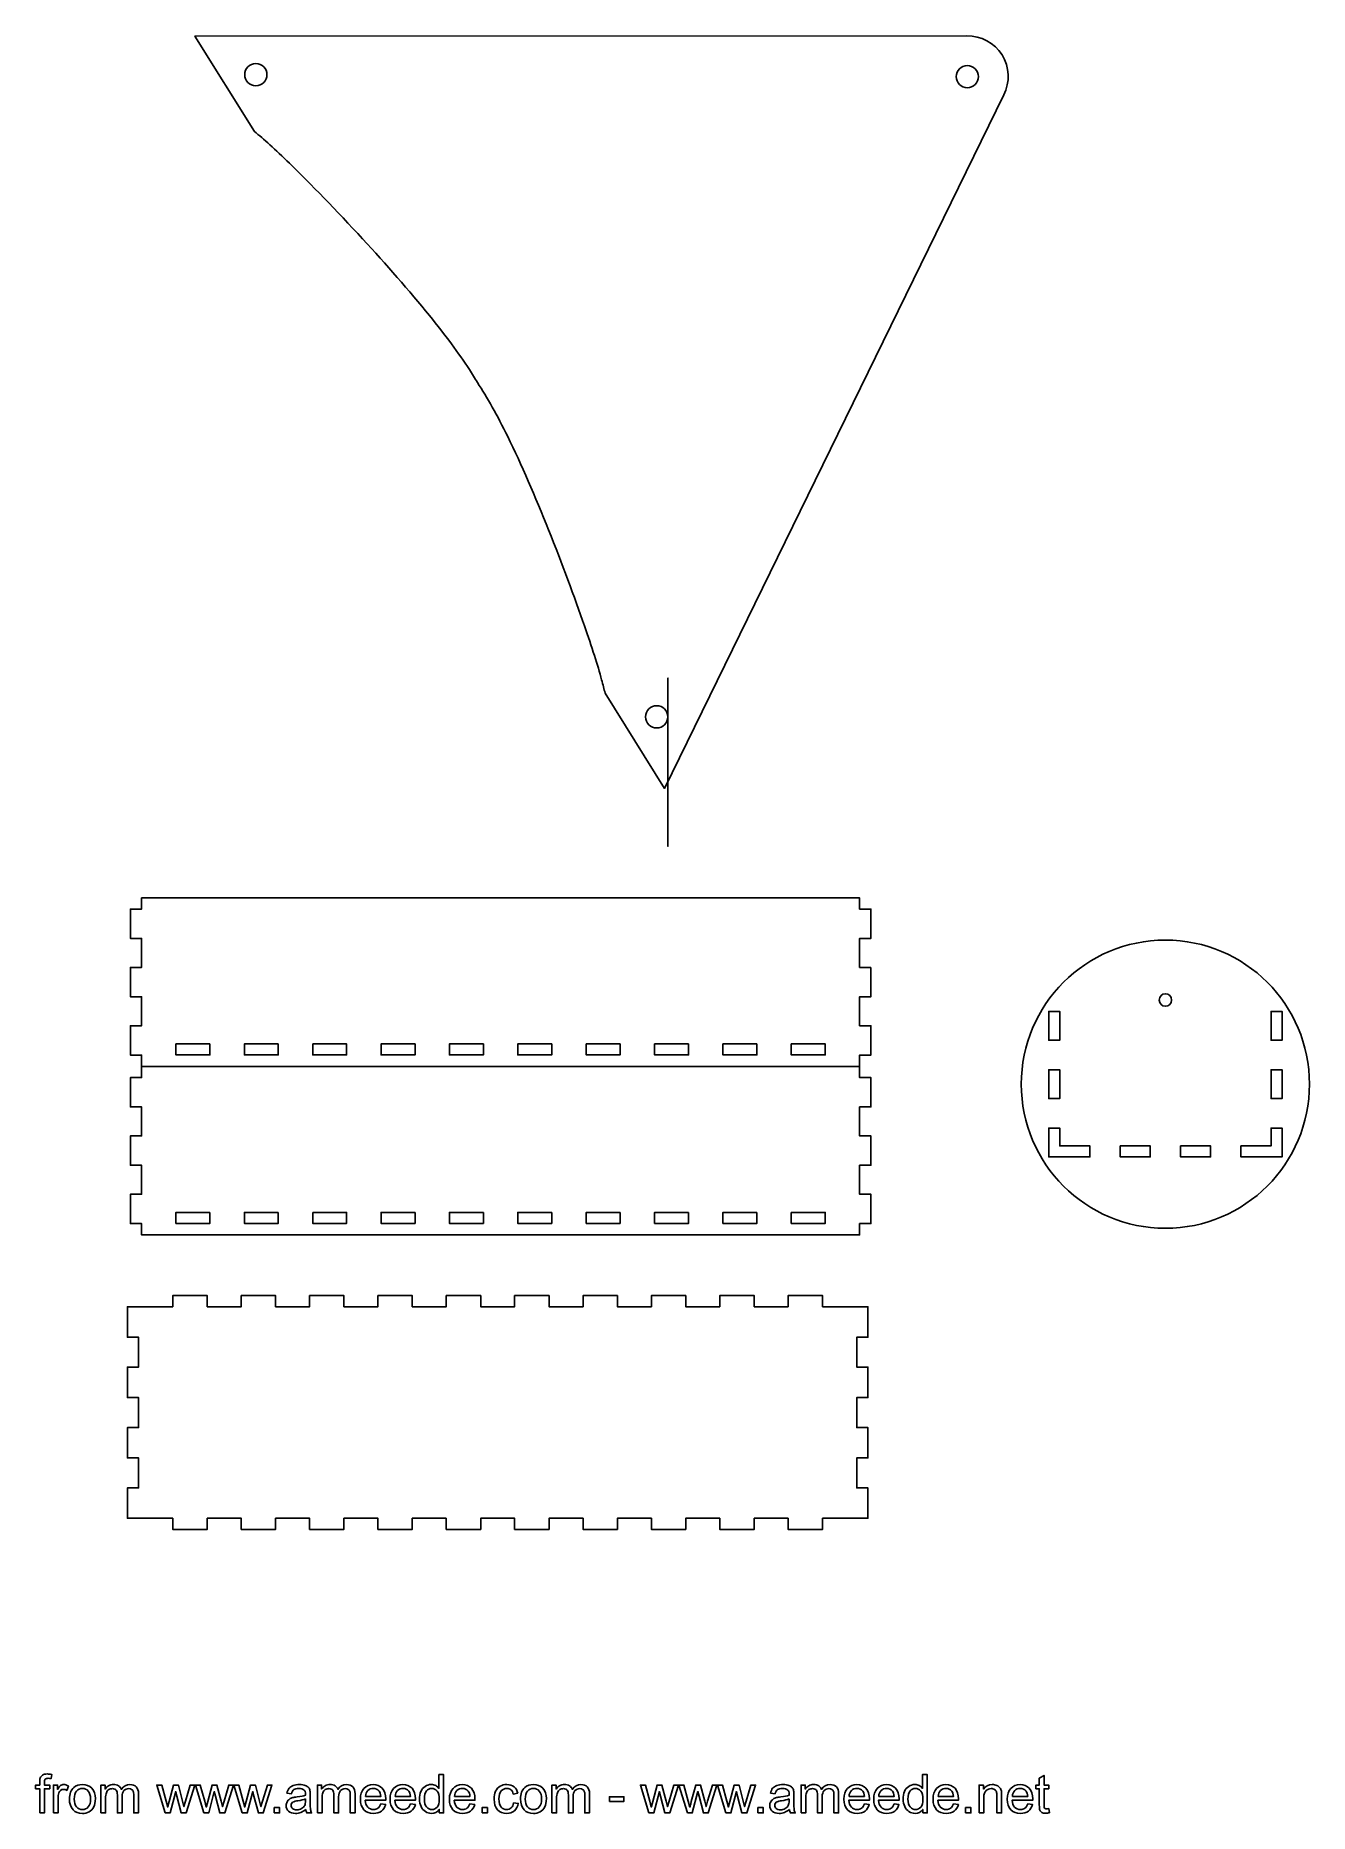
# Model space of a CAD drawing. Extents: x -446 to 354, y -4631 to 2678.
# Drawn here: x -100 to 354, y -250 to 384 of the extents above; entities that cross this region are included whole.
import ezdxf

# ---------------------------------------------------------------- set-up
doc = ezdxf.new("R2010")
doc.units = 0
doc.header["$MEASUREMENT"] = 0
doc.layers.add('LAYER_1', color=7, linetype='CONTINUOUS')

msp = doc.modelspace()

# ---------------------------------------------------------------- linework, layer by layer
at = {"layer": 'LAYER_1', "color": 254}
for points, knots in [([(231.9725, 383.5048), (231.9725, 383.5048), (-43.299, 383.4034), (-43.299, 383.4034), (-43.299, 383.4034), (-43.299, 383.4034), (-22.0543, 349.3806), (-22.0543, 349.3806), (-22.0543, 349.3806), (-22.0526, 349.3792), (-22.0508, 349.3777), (-22.049, 349.3763), (-22.049, 349.3763), (-18.896, 346.849), (-14.6625, 342.9915), (-9.5944, 338.0646), (-9.5944, 338.0646), (-2.1251, 330.8035), (7.1402, 321.2521), (16.5093, 311.0851), (16.5093, 311.0851), (24.8154, 302.0715), (33.1653, 292.6081), (40.3283, 283.785), (40.3283, 283.785), (45.9418, 276.8705), (50.8143, 270.3545), (54.5671, 264.5442), (54.5671, 264.5442), (55.6031, 262.9403), (56.5558, 261.3884), (57.4235, 259.8899), (57.4235, 259.8899), (57.4238, 259.8895), (57.424, 259.8891), (57.4242, 259.8887), (57.4242, 259.8887), (57.4245, 259.8884), (57.4247, 259.888), (57.4249, 259.8876), (57.4249, 259.8876), (60.9102, 254.6992), (64.5451, 248.1634), (68.2553, 240.6125), (68.2553, 240.6125), (73.118, 230.7162), (78.1119, 219.1001), (82.8089, 207.3757), (82.8089, 207.3757), (87.6027, 195.4095), (92.0749, 183.3773), (95.618, 173.1473), (95.618, 173.1473), (98.2431, 165.5678), (100.3486, 158.9932), (101.7427, 153.9435), (101.7427, 153.9435), (102.2302, 152.1777), (102.6319, 150.5947), (102.9454, 149.2007), (102.9454, 149.2007), (102.9459, 149.1985), (102.9464, 149.1963), (102.9469, 149.1941), (102.9469, 149.1941), (102.9469, 149.1941), (124.1916, 115.1713), (124.1916, 115.1713), (124.1916, 115.1713), (124.1916, 115.1713), (245.1122, 362.4617), (245.1122, 362.4617), (245.1122, 362.4617), (247.4398, 366.9856), (247.2149, 372.4006), (244.5203, 376.716), (244.5203, 376.716), (241.8257, 381.0314), (237.059, 383.6103), (231.9725, 383.5048)], [0, 0, 0, 0, 0.04761905, 0.04761905, 0.04761905, 0.04761905, 0.0952381, 0.0952381, 0.0952381, 0.0952381, 0.14285714, 0.14285714, 0.14285714, 0.14285714, 0.19047619, 0.19047619, 0.19047619, 0.19047619, 0.23809524, 0.23809524, 0.23809524, 0.23809524, 0.28571429, 0.28571429, 0.28571429, 0.28571429, 0.33333333, 0.33333333, 0.33333333, 0.33333333, 0.38095238, 0.38095238, 0.38095238, 0.38095238, 0.42857143, 0.42857143, 0.42857143, 0.42857143, 0.47619048, 0.47619048, 0.47619048, 0.47619048, 0.52380952, 0.52380952, 0.52380952, 0.52380952, 0.57142857, 0.57142857, 0.57142857, 0.57142857, 0.61904762, 0.61904762, 0.61904762, 0.61904762, 0.66666667, 0.66666667, 0.66666667, 0.66666667, 0.71428571, 0.71428571, 0.71428571, 0.71428571, 0.76190476, 0.76190476, 0.76190476, 0.76190476, 0.80952381, 0.80952381, 0.80952381, 0.80952381, 0.85714286, 0.85714286, 0.85714286, 0.85714286, 0.9047619, 0.9047619, 0.9047619, 0.9047619, 1, 1, 1, 1]), ([(-17.6111, 369.6787), (-17.6111, 371.8658), (-19.384, 373.6387), (-21.5711, 373.6387), (-21.5711, 373.6387), (-23.7581, 373.6387), (-25.5311, 371.8658), (-25.5311, 369.6787), (-25.5311, 369.6787), (-25.5311, 367.4917), (-23.7582, 365.7187), (-21.5711, 365.7187), (-21.5711, 365.7187), (-19.3841, 365.7187), (-17.6111, 367.4917), (-17.6111, 369.6787)], [0, 0, 0, 0, 0.2, 0.2, 0.2, 0.2, 0.4, 0.4, 0.4, 0.4, 0.6, 0.6, 0.6, 0.6, 1, 1, 1, 1]), ([(236.0837, 368.9753), (236.0837, 371.1624), (234.3108, 372.9353), (232.1237, 372.9353), (232.1237, 372.9353), (229.9367, 372.9353), (228.1637, 371.1624), (228.1637, 368.9753), (228.1637, 368.9753), (228.1637, 366.7883), (229.9367, 365.0153), (232.1237, 365.0153), (232.1237, 365.0153), (234.3108, 365.0153), (236.0837, 366.7883), (236.0837, 368.9753)], [0, 0, 0, 0, 0.2, 0.2, 0.2, 0.2, 0.4, 0.4, 0.4, 0.4, 0.6, 0.6, 0.6, 0.6, 1, 1, 1, 1]), ([(125.3572, 140.7185), (125.3572, 142.9055), (123.5843, 144.6785), (121.3972, 144.6785), (121.3972, 144.6785), (119.2102, 144.6785), (117.4372, 142.9055), (117.4372, 140.7185), (117.4372, 140.7185), (117.4372, 138.5314), (119.2102, 136.7585), (121.3972, 136.7585), (121.3972, 136.7585), (123.5842, 136.7585), (125.3572, 138.5314), (125.3572, 140.7184), (125.3572, 206.3284), (125.3572, 9.4985), (125.3572, 140.7185)], [0, 0, 0, 0, 0.2, 0.2, 0.2, 0.2, 0.4, 0.4, 0.4, 0.4, 0.6, 0.6, 0.6, 0.6, 1, 1, 1, 1.0001, 1.0001, 1.0001, 1.0001]), ([(197.7513, 51.3788), (197.7513, 51.3788), (193.7513, 51.3788), (193.7513, 51.3788), (193.7513, 51.3788), (193.7513, 51.3788), (193.7513, 61.6988), (193.7513, 61.6988), (193.7513, 61.6988), (193.7513, 61.6988), (197.7513, 61.6988), (197.7513, 61.6988), (197.7513, 61.6988), (197.7513, 61.6988), (197.7513, 72.1788), (197.7513, 72.1788), (197.7513, 72.1788), (197.7513, 72.1788), (193.7513, 72.1788), (193.7513, 72.1788), (193.7513, 72.1788), (193.7513, 72.1788), (193.7513, 76.1788), (193.7513, 76.1788), (193.7513, 76.1788), (193.7513, 76.1788), (-62.3287, 76.1788), (-62.3287, 76.1788), (-62.3287, 76.1788), (-62.3287, 76.1788), (-62.3287, 72.1788), (-62.3287, 72.1788), (-62.3287, 72.1788), (-62.3287, 72.1788), (-66.3287, 72.1788), (-66.3287, 72.1788), (-66.3287, 72.1788), (-66.3287, 72.1788), (-66.3287, 61.6988), (-66.3287, 61.6988), (-66.3287, 61.6988), (-66.3287, 61.6988), (-62.3287, 61.6988), (-62.3287, 61.6988), (-62.3287, 61.6988), (-62.3287, 61.6988), (-62.3287, 51.3788), (-62.3287, 51.3788), (-62.3287, 51.3788), (-62.3287, 51.3788), (-66.3287, 51.3788), (-66.3287, 51.3788), (-66.3287, 51.3788), (-66.3287, 51.3788), (-66.3287, 40.8988), (-66.3287, 40.8988), (-66.3287, 40.8988), (-66.3287, 40.8988), (-62.3287, 40.8988), (-62.3287, 40.8988), (-62.3287, 40.8988), (-62.3287, 40.8988), (-62.3287, 30.5788), (-62.3287, 30.5788), (-62.3287, 30.5788), (-62.3287, 30.5788), (-66.3287, 30.5788), (-66.3287, 30.5788), (-66.3287, 30.5788), (-66.3287, 30.5788), (-66.3287, 20.0988), (-66.3287, 20.0988), (-66.3287, 20.0988), (-66.3287, 20.0988), (-62.3287, 20.0988), (-62.3287, 20.0988), (-62.3287, 20.0988), (-62.3287, 20.0988), (-62.3287, 16.0988), (-62.3287, 16.0988), (-62.3287, 16.0988), (-62.3287, 16.0988), (193.7513, 16.0988), (193.7513, 16.0988), (193.7513, 16.0988), (193.7513, 16.0988), (193.7513, 20.0988), (193.7513, 20.0988), (193.7513, 20.0988), (193.7513, 20.0988), (197.7513, 20.0988), (197.7513, 20.0988), (197.7513, 20.0988), (197.7513, 20.0988), (197.7513, 30.5788), (197.7513, 30.5788), (197.7513, 30.5788), (197.7513, 30.5788), (193.7513, 30.5788), (193.7513, 30.5788), (193.7513, 30.5788), (193.7513, 30.5788), (193.7513, 40.8988), (193.7513, 40.8988), (193.7513, 40.8988), (193.7513, 40.8988), (197.7513, 40.8988), (197.7513, 40.8988), (197.7513, 40.8988), (197.7513, 40.8988), (197.7513, 51.3788), (197.7513, 51.3788)], [0, 0, 0, 0, 0.03448276, 0.03448276, 0.03448276, 0.03448276, 0.06896552, 0.06896552, 0.06896552, 0.06896552, 0.10344828, 0.10344828, 0.10344828, 0.10344828, 0.13793103, 0.13793103, 0.13793103, 0.13793103, 0.17241379, 0.17241379, 0.17241379, 0.17241379, 0.20689655, 0.20689655, 0.20689655, 0.20689655, 0.24137931, 0.24137931, 0.24137931, 0.24137931, 0.27586207, 0.27586207, 0.27586207, 0.27586207, 0.31034483, 0.31034483, 0.31034483, 0.31034483, 0.34482759, 0.34482759, 0.34482759, 0.34482759, 0.37931034, 0.37931034, 0.37931034, 0.37931034, 0.4137931, 0.4137931, 0.4137931, 0.4137931, 0.44827586, 0.44827586, 0.44827586, 0.44827586, 0.48275862, 0.48275862, 0.48275862, 0.48275862, 0.51724138, 0.51724138, 0.51724138, 0.51724138, 0.55172414, 0.55172414, 0.55172414, 0.55172414, 0.5862069, 0.5862069, 0.5862069, 0.5862069, 0.62068966, 0.62068966, 0.62068966, 0.62068966, 0.65517241, 0.65517241, 0.65517241, 0.65517241, 0.68965517, 0.68965517, 0.68965517, 0.68965517, 0.72413793, 0.72413793, 0.72413793, 0.72413793, 0.75862069, 0.75862069, 0.75862069, 0.75862069, 0.79310345, 0.79310345, 0.79310345, 0.79310345, 0.82758621, 0.82758621, 0.82758621, 0.82758621, 0.86206897, 0.86206897, 0.86206897, 0.86206897, 0.89655172, 0.89655172, 0.89655172, 0.89655172, 0.93103448, 0.93103448, 0.93103448, 0.93103448, 1, 1, 1, 1]), ([(354.1519, 9.749), (354.1519, 38.1217), (331.1514, 61.1223), (302.7787, 61.1223), (302.7787, 61.1223), (274.406, 61.1224), (251.4053, 38.1218), (251.4053, 9.7491), (251.4053, 9.7491), (251.4052, -18.6235), (274.4057, -41.6242), (302.7784, -41.6243), (302.7784, -41.6243), (331.1511, -41.6244), (354.1518, -18.624), (354.1519, 9.7487), (354.1519, 9.7487), (354.1519, 9.749), (354.1519, 9.749)], [0, 0, 0, 0, 0.2, 0.2, 0.2, 0.2, 0.4, 0.4, 0.4, 0.4, 0.6, 0.6, 0.6, 0.6, 1, 1, 1, 1.0003, 1.0003, 1.0003, 1.0003]), ([(304.9886, 39.749), (304.9886, 40.9695), (303.9992, 41.959), (302.7786, 41.959), (302.7786, 41.959), (301.5581, 41.959), (300.5686, 40.9696), (300.5686, 39.749), (300.5686, 39.749), (300.5686, 38.5285), (301.558, 37.539), (302.7786, 37.539), (302.7786, 37.539), (303.9991, 37.539), (304.9886, 38.5284), (304.9886, 39.749)], [0, 0, 0, 0, 0.2, 0.2, 0.2, 0.2, 0.4, 0.4, 0.4, 0.4, 0.6, 0.6, 0.6, 0.6, 1, 1, 1, 1]), ([(261.1639, 25.389), (261.1639, 25.389), (261.1639, 35.709), (261.1639, 35.709), (261.1639, 35.709), (261.1639, 35.709), (261.1639, 25.389), (261.1639, 25.389)], [0, 0, 0, 0, 0.33333333, 0.33333333, 0.33333333, 0.33333333, 1, 1, 1, 1]), ([(261.1639, 35.709), (261.1639, 35.709), (265.0839, 35.709), (265.0839, 35.709), (265.0839, 35.709), (265.0839, 35.709), (261.1639, 35.709), (261.1639, 35.709)], [0, 0, 0, 0, 0.33333333, 0.33333333, 0.33333333, 0.33333333, 1, 1, 1, 1]), ([(265.0839, 35.709), (265.0839, 35.709), (265.0839, 25.389), (265.0839, 25.389), (265.0839, 25.389), (265.0839, 25.389), (265.0839, 35.709), (265.0839, 35.709)], [0, 0, 0, 0, 0.33333333, 0.33333333, 0.33333333, 0.33333333, 1, 1, 1, 1]), ([(340.4733, 35.709), (340.4733, 35.709), (344.3933, 35.709), (344.3933, 35.709), (344.3933, 35.709), (344.3933, 35.709), (340.4733, 35.709), (340.4733, 35.709)], [0, 0, 0, 0, 0.33333333, 0.33333333, 0.33333333, 0.33333333, 1, 1, 1, 1]), ([(340.4733, 25.389), (340.4733, 25.389), (340.4733, 35.709), (340.4733, 35.709), (340.4733, 35.709), (340.4733, 35.709), (340.4733, 25.389), (340.4733, 25.389)], [0, 0, 0, 0, 0.33333333, 0.33333333, 0.33333333, 0.33333333, 1, 1, 1, 1]), ([(344.3933, 35.709), (344.3933, 35.709), (344.3933, 25.389), (344.3933, 25.389), (344.3933, 25.389), (344.3933, 25.389), (344.3933, 35.709), (344.3933, 35.709)], [0, 0, 0, 0, 0.33333333, 0.33333333, 0.33333333, 0.33333333, 1, 1, 1, 1]), ([(265.0839, 25.389), (265.0839, 25.389), (261.1639, 25.389), (261.1639, 25.389), (261.1639, 25.389), (261.1639, 25.389), (265.0839, 25.389), (265.0839, 25.389)], [0, 0, 0, 0, 0.33333333, 0.33333333, 0.33333333, 0.33333333, 1, 1, 1, 1]), ([(344.3933, 25.389), (344.3933, 25.389), (340.4733, 25.389), (340.4733, 25.389), (340.4733, 25.389), (340.4733, 25.389), (344.3933, 25.389), (344.3933, 25.389)], [0, 0, 0, 0, 0.33333333, 0.33333333, 0.33333333, 0.33333333, 1, 1, 1, 1]), ([(-37.9477, 24.0988), (-37.9477, 24.0988), (-37.9477, 20.1788), (-37.9477, 20.1788), (-37.9477, 20.1788), (-37.9477, 20.1788), (-50.0582, 20.1788), (-50.0582, 20.1788), (-50.0582, 20.1788), (-50.0582, 20.1788), (-50.0582, 24.0988), (-50.0582, 24.0988), (-50.0582, 24.0988), (-50.0582, 24.0988), (-37.9477, 24.0988), (-37.9477, 24.0988)], [0, 0, 0, 0, 0.2, 0.2, 0.2, 0.2, 0.4, 0.4, 0.4, 0.4, 0.6, 0.6, 0.6, 0.6, 1, 1, 1, 1]), ([(-13.5668, 24.0988), (-13.5668, 24.0988), (-13.5668, 20.1788), (-13.5668, 20.1788), (-13.5668, 20.1788), (-13.5668, 20.1788), (-25.6773, 20.1788), (-25.6773, 20.1788), (-25.6773, 20.1788), (-25.6773, 20.1788), (-25.6773, 24.0988), (-25.6773, 24.0988), (-25.6773, 24.0988), (-25.6773, 24.0988), (-13.5668, 24.0988), (-13.5668, 24.0988)], [0, 0, 0, 0, 0.2, 0.2, 0.2, 0.2, 0.4, 0.4, 0.4, 0.4, 0.6, 0.6, 0.6, 0.6, 1, 1, 1, 1]), ([(-1.2963, 24.0988), (-1.2963, 24.0988), (10.8142, 24.0988), (10.8142, 24.0988), (10.8142, 24.0988), (10.8142, 24.0988), (10.8142, 20.1788), (10.8142, 20.1788), (10.8142, 20.1788), (10.8142, 20.1788), (-1.2963, 20.1788), (-1.2963, 20.1788), (-1.2963, 20.1788), (-1.2963, 20.1788), (-1.2963, 24.0988), (-1.2963, 24.0988)], [0, 0, 0, 0, 0.2, 0.2, 0.2, 0.2, 0.4, 0.4, 0.4, 0.4, 0.6, 0.6, 0.6, 0.6, 1, 1, 1, 1]), ([(35.1951, 24.0988), (35.1951, 24.0988), (35.1951, 20.1788), (35.1951, 20.1788), (35.1951, 20.1788), (35.1951, 20.1788), (23.0846, 20.1788), (23.0846, 20.1788), (23.0846, 20.1788), (23.0846, 20.1788), (23.0846, 24.0988), (23.0846, 24.0988), (23.0846, 24.0988), (23.0846, 24.0988), (35.1951, 24.0988), (35.1951, 24.0988)], [0, 0, 0, 0, 0.2, 0.2, 0.2, 0.2, 0.4, 0.4, 0.4, 0.4, 0.6, 0.6, 0.6, 0.6, 1, 1, 1, 1]), ([(59.5761, 24.0988), (59.5761, 24.0988), (59.5761, 20.1788), (59.5761, 20.1788), (59.5761, 20.1788), (59.5761, 20.1788), (47.4656, 20.1788), (47.4656, 20.1788), (47.4656, 20.1788), (47.4656, 20.1788), (47.4656, 24.0988), (47.4656, 24.0988), (47.4656, 24.0988), (47.4656, 24.0988), (59.5761, 24.0988), (59.5761, 24.0988)], [0, 0, 0, 0, 0.2, 0.2, 0.2, 0.2, 0.4, 0.4, 0.4, 0.4, 0.6, 0.6, 0.6, 0.6, 1, 1, 1, 1]), ([(83.957, 24.0988), (83.957, 24.0988), (83.957, 20.1788), (83.957, 20.1788), (83.957, 20.1788), (83.957, 20.1788), (71.8465, 20.1788), (71.8465, 20.1788), (71.8465, 20.1788), (71.8465, 20.1788), (71.8465, 24.0988), (71.8465, 24.0988), (71.8465, 24.0988), (71.8465, 24.0988), (83.957, 24.0988), (83.957, 24.0988)], [0, 0, 0, 0, 0.2, 0.2, 0.2, 0.2, 0.4, 0.4, 0.4, 0.4, 0.6, 0.6, 0.6, 0.6, 1, 1, 1, 1]), ([(108.338, 24.0988), (108.338, 24.0988), (108.338, 20.1788), (108.338, 20.1788), (108.338, 20.1788), (108.338, 20.1788), (96.2275, 20.1788), (96.2275, 20.1788), (96.2275, 20.1788), (96.2275, 20.1788), (96.2275, 24.0988), (96.2275, 24.0988), (96.2275, 24.0988), (96.2275, 24.0988), (108.338, 24.0988), (108.338, 24.0988)], [0, 0, 0, 0, 0.2, 0.2, 0.2, 0.2, 0.4, 0.4, 0.4, 0.4, 0.6, 0.6, 0.6, 0.6, 1, 1, 1, 1]), ([(132.7189, 24.0988), (132.7189, 24.0988), (132.7189, 20.1788), (132.7189, 20.1788), (132.7189, 20.1788), (132.7189, 20.1788), (120.6084, 20.1788), (120.6084, 20.1788), (120.6084, 20.1788), (120.6084, 20.1788), (120.6084, 24.0988), (120.6084, 24.0988), (120.6084, 24.0988), (120.6084, 24.0988), (132.7189, 24.0988), (132.7189, 24.0988)], [0, 0, 0, 0, 0.2, 0.2, 0.2, 0.2, 0.4, 0.4, 0.4, 0.4, 0.6, 0.6, 0.6, 0.6, 1, 1, 1, 1]), ([(157.0999, 24.0988), (157.0999, 24.0988), (157.0999, 20.1788), (157.0999, 20.1788), (157.0999, 20.1788), (157.0999, 20.1788), (144.9894, 20.1788), (144.9894, 20.1788), (144.9894, 20.1788), (144.9894, 20.1788), (144.9894, 24.0988), (144.9894, 24.0988), (144.9894, 24.0988), (144.9894, 24.0988), (157.0999, 24.0988), (157.0999, 24.0988)], [0, 0, 0, 0, 0.2, 0.2, 0.2, 0.2, 0.4, 0.4, 0.4, 0.4, 0.6, 0.6, 0.6, 0.6, 1, 1, 1, 1]), ([(169.3703, 24.0988), (169.3703, 24.0988), (181.4808, 24.0988), (181.4808, 24.0988), (181.4808, 24.0988), (181.4808, 24.0988), (181.4808, 20.1788), (181.4808, 20.1788), (181.4808, 20.1788), (181.4808, 20.1788), (169.3703, 20.1788), (169.3703, 20.1788), (169.3703, 20.1788), (169.3703, 20.1788), (169.3703, 24.0988), (169.3703, 24.0988)], [0, 0, 0, 0, 0.2, 0.2, 0.2, 0.2, 0.4, 0.4, 0.4, 0.4, 0.6, 0.6, 0.6, 0.6, 1, 1, 1, 1]), ([(-62.3287, 16.0988), (-62.3287, 16.0988), (-62.3287, 12.0988), (-62.3287, 12.0988), (-62.3287, 12.0988), (-62.3287, 12.0988), (-66.3287, 12.0988), (-66.3287, 12.0988), (-66.3287, 12.0988), (-66.3287, 12.0988), (-66.3287, 1.6188), (-66.3287, 1.6188), (-66.3287, 1.6188), (-66.3287, 1.6188), (-62.3287, 1.6188), (-62.3287, 1.6188), (-62.3287, 1.6188), (-62.3287, 1.6188), (-62.3287, -8.7012), (-62.3287, -8.7012), (-62.3287, -8.7012), (-62.3287, -8.7012), (-66.3287, -8.7012), (-66.3287, -8.7012), (-66.3287, -8.7012), (-66.3287, -8.7012), (-66.3287, -19.1812), (-66.3287, -19.1812), (-66.3287, -19.1812), (-66.3287, -19.1812), (-62.3287, -19.1812), (-62.3287, -19.1812), (-62.3287, -19.1812), (-62.3287, -19.1812), (-62.3287, -29.5012), (-62.3287, -29.5012), (-62.3287, -29.5012), (-62.3287, -29.5012), (-66.3287, -29.5012), (-66.3287, -29.5012), (-66.3287, -29.5012), (-66.3287, -29.5012), (-66.3287, -39.9812), (-66.3287, -39.9812), (-66.3287, -39.9812), (-66.3287, -39.9812), (-62.3287, -39.9812), (-62.3287, -39.9812), (-62.3287, -39.9812), (-62.3287, -39.9812), (-62.3287, -43.9812), (-62.3287, -43.9812), (-62.3287, -43.9812), (-62.3287, -43.9812), (193.7513, -43.9812), (193.7513, -43.9812), (193.7513, -43.9812), (193.7513, -43.9812), (193.7513, -39.9812), (193.7513, -39.9812), (193.7513, -39.9812), (193.7513, -39.9812), (197.7513, -39.9812), (197.7513, -39.9812), (197.7513, -39.9812), (197.7513, -39.9812), (197.7513, -29.5012), (197.7513, -29.5012), (197.7513, -29.5012), (197.7513, -29.5012), (193.7513, -29.5012), (193.7513, -29.5012), (193.7513, -29.5012), (193.7513, -29.5012), (193.7513, -19.1812), (193.7513, -19.1812), (193.7513, -19.1812), (193.7513, -19.1812), (197.7513, -19.1812), (197.7513, -19.1812), (197.7513, -19.1812), (197.7513, -19.1812), (197.7513, -8.7012), (197.7513, -8.7012), (197.7513, -8.7012), (197.7513, -8.7012), (193.7513, -8.7012), (193.7513, -8.7012), (193.7513, -8.7012), (193.7513, -8.7012), (193.7513, 1.6188), (193.7513, 1.6188), (193.7513, 1.6188), (193.7513, 1.6188), (197.7513, 1.6188), (197.7513, 1.6188), (197.7513, 1.6188), (197.7513, 1.6188), (197.7513, 12.0988), (197.7513, 12.0988), (197.7513, 12.0988), (197.7513, 12.0988), (193.7513, 12.0988), (193.7513, 12.0988), (193.7513, 12.0988), (193.7513, 12.0988), (193.7513, 16.0988), (193.7513, 16.0988), (193.7513, 16.0988), (193.7513, 16.0988), (-62.3287, 16.0988), (-62.3287, 16.0988)], [0, 0, 0, 0, 0.03448276, 0.03448276, 0.03448276, 0.03448276, 0.06896552, 0.06896552, 0.06896552, 0.06896552, 0.10344828, 0.10344828, 0.10344828, 0.10344828, 0.13793103, 0.13793103, 0.13793103, 0.13793103, 0.17241379, 0.17241379, 0.17241379, 0.17241379, 0.20689655, 0.20689655, 0.20689655, 0.20689655, 0.24137931, 0.24137931, 0.24137931, 0.24137931, 0.27586207, 0.27586207, 0.27586207, 0.27586207, 0.31034483, 0.31034483, 0.31034483, 0.31034483, 0.34482759, 0.34482759, 0.34482759, 0.34482759, 0.37931034, 0.37931034, 0.37931034, 0.37931034, 0.4137931, 0.4137931, 0.4137931, 0.4137931, 0.44827586, 0.44827586, 0.44827586, 0.44827586, 0.48275862, 0.48275862, 0.48275862, 0.48275862, 0.51724138, 0.51724138, 0.51724138, 0.51724138, 0.55172414, 0.55172414, 0.55172414, 0.55172414, 0.5862069, 0.5862069, 0.5862069, 0.5862069, 0.62068966, 0.62068966, 0.62068966, 0.62068966, 0.65517241, 0.65517241, 0.65517241, 0.65517241, 0.68965517, 0.68965517, 0.68965517, 0.68965517, 0.72413793, 0.72413793, 0.72413793, 0.72413793, 0.75862069, 0.75862069, 0.75862069, 0.75862069, 0.79310345, 0.79310345, 0.79310345, 0.79310345, 0.82758621, 0.82758621, 0.82758621, 0.82758621, 0.86206897, 0.86206897, 0.86206897, 0.86206897, 0.89655172, 0.89655172, 0.89655172, 0.89655172, 0.93103448, 0.93103448, 0.93103448, 0.93103448, 1, 1, 1, 1]), ([(261.1639, 4.589), (261.1639, 4.589), (261.1639, 14.909), (261.1639, 14.909), (261.1639, 14.909), (261.1639, 14.909), (261.1639, 4.589), (261.1639, 4.589)], [0, 0, 0, 0, 0.33333333, 0.33333333, 0.33333333, 0.33333333, 1, 1, 1, 1]), ([(261.1639, 14.909), (261.1639, 14.909), (265.0839, 14.909), (265.0839, 14.909), (265.0839, 14.909), (265.0839, 14.909), (261.1639, 14.909), (261.1639, 14.909)], [0, 0, 0, 0, 0.33333333, 0.33333333, 0.33333333, 0.33333333, 1, 1, 1, 1]), ([(265.0839, 14.909), (265.0839, 14.909), (265.0839, 4.589), (265.0839, 4.589), (265.0839, 4.589), (265.0839, 4.589), (265.0839, 14.909), (265.0839, 14.909)], [0, 0, 0, 0, 0.33333333, 0.33333333, 0.33333333, 0.33333333, 1, 1, 1, 1]), ([(340.4733, 14.909), (340.4733, 14.909), (344.3933, 14.909), (344.3933, 14.909), (344.3933, 14.909), (344.3933, 14.909), (340.4733, 14.909), (340.4733, 14.909)], [0, 0, 0, 0, 0.33333333, 0.33333333, 0.33333333, 0.33333333, 1, 1, 1, 1]), ([(340.4733, 4.589), (340.4733, 4.589), (340.4733, 14.909), (340.4733, 14.909), (340.4733, 14.909), (340.4733, 14.909), (340.4733, 4.589), (340.4733, 4.589)], [0, 0, 0, 0, 0.33333333, 0.33333333, 0.33333333, 0.33333333, 1, 1, 1, 1]), ([(344.3933, 14.909), (344.3933, 14.909), (344.3933, 4.589), (344.3933, 4.589), (344.3933, 4.589), (344.3933, 4.589), (344.3933, 14.909), (344.3933, 14.909)], [0, 0, 0, 0, 0.33333333, 0.33333333, 0.33333333, 0.33333333, 1, 1, 1, 1]), ([(265.0839, 4.589), (265.0839, 4.589), (261.1639, 4.589), (261.1639, 4.589), (261.1639, 4.589), (261.1639, 4.589), (265.0839, 4.589), (265.0839, 4.589)], [0, 0, 0, 0, 0.33333333, 0.33333333, 0.33333333, 0.33333333, 1, 1, 1, 1]), ([(344.3933, 4.589), (344.3933, 4.589), (340.4733, 4.589), (340.4733, 4.589), (340.4733, 4.589), (340.4733, 4.589), (344.3933, 4.589), (344.3933, 4.589)], [0, 0, 0, 0, 0.33333333, 0.33333333, 0.33333333, 0.33333333, 1, 1, 1, 1]), ([(261.1639, -16.211), (261.1639, -16.211), (261.1639, -5.891), (261.1639, -5.891), (261.1639, -5.891), (261.1639, -5.891), (261.1639, -16.211), (261.1639, -16.211)], [0, 0, 0, 0, 0.33333333, 0.33333333, 0.33333333, 0.33333333, 1, 1, 1, 1]), ([(261.1639, -5.891), (261.1639, -5.891), (265.0839, -5.891), (265.0839, -5.891), (265.0839, -5.891), (265.0839, -5.891), (261.1639, -5.891), (261.1639, -5.891)], [0, 0, 0, 0, 0.33333333, 0.33333333, 0.33333333, 0.33333333, 1, 1, 1, 1]), ([(265.0839, -5.891), (265.0839, -5.891), (265.0839, -12.291), (265.0839, -12.291), (265.0839, -12.291), (265.0839, -12.291), (265.0839, -5.891), (265.0839, -5.891)], [0, 0, 0, 0, 0.33333333, 0.33333333, 0.33333333, 0.33333333, 1, 1, 1, 1]), ([(340.4733, -12.291), (340.4733, -12.291), (340.4733, -5.891), (340.4733, -5.891), (340.4733, -5.891), (340.4733, -5.891), (340.4733, -12.291), (340.4733, -12.291)], [0, 0, 0, 0, 0.33333333, 0.33333333, 0.33333333, 0.33333333, 1, 1, 1, 1]), ([(340.4733, -5.891), (340.4733, -5.891), (344.3933, -5.891), (344.3933, -5.891), (344.3933, -5.891), (344.3933, -5.891), (340.4733, -5.891), (340.4733, -5.891)], [0, 0, 0, 0, 0.33333333, 0.33333333, 0.33333333, 0.33333333, 1, 1, 1, 1]), ([(344.3933, -5.891), (344.3933, -5.891), (344.3933, -16.211), (344.3933, -16.211), (344.3933, -16.211), (344.3933, -16.211), (344.3933, -5.891), (344.3933, -5.891)], [0, 0, 0, 0, 0.33333333, 0.33333333, 0.33333333, 0.33333333, 1, 1, 1, 1]), ([(265.0839, -12.291), (265.0839, -12.291), (275.8424, -12.291), (275.8424, -12.291), (275.8424, -12.291), (275.8424, -12.291), (265.0839, -12.291), (265.0839, -12.291)], [0, 0, 0, 0, 0.33333333, 0.33333333, 0.33333333, 0.33333333, 1, 1, 1, 1]), ([(275.8424, -12.291), (275.8424, -12.291), (275.8424, -16.211), (275.8424, -16.211), (275.8424, -16.211), (275.8424, -16.211), (275.8424, -12.291), (275.8424, -12.291)], [0, 0, 0, 0, 0.33333333, 0.33333333, 0.33333333, 0.33333333, 1, 1, 1, 1]), ([(286.6809, -16.211), (286.6809, -16.211), (286.6809, -12.291), (286.6809, -12.291), (286.6809, -12.291), (286.6809, -12.291), (286.6809, -16.211), (286.6809, -16.211)], [0, 0, 0, 0, 0.33333333, 0.33333333, 0.33333333, 0.33333333, 1, 1, 1, 1]), ([(286.6809, -12.291), (286.6809, -12.291), (297.3594, -12.291), (297.3594, -12.291), (297.3594, -12.291), (297.3594, -12.291), (286.6809, -12.291), (286.6809, -12.291)], [0, 0, 0, 0, 0.33333333, 0.33333333, 0.33333333, 0.33333333, 1, 1, 1, 1]), ([(297.3594, -12.291), (297.3594, -12.291), (297.3594, -16.211), (297.3594, -16.211), (297.3594, -16.211), (297.3594, -16.211), (297.3594, -12.291), (297.3594, -12.291)], [0, 0, 0, 0, 0.33333333, 0.33333333, 0.33333333, 0.33333333, 1, 1, 1, 1]), ([(308.1978, -16.211), (308.1978, -16.211), (308.1978, -12.291), (308.1978, -12.291), (308.1978, -12.291), (308.1978, -12.291), (308.1978, -16.211), (308.1978, -16.211)], [0, 0, 0, 0, 0.33333333, 0.33333333, 0.33333333, 0.33333333, 1, 1, 1, 1]), ([(308.1978, -12.291), (308.1978, -12.291), (318.8763, -12.291), (318.8763, -12.291), (318.8763, -12.291), (318.8763, -12.291), (308.1978, -12.291), (308.1978, -12.291)], [0, 0, 0, 0, 0.33333333, 0.33333333, 0.33333333, 0.33333333, 1, 1, 1, 1]), ([(318.8763, -12.291), (318.8763, -12.291), (318.8763, -16.211), (318.8763, -16.211), (318.8763, -16.211), (318.8763, -16.211), (318.8763, -12.291), (318.8763, -12.291)], [0, 0, 0, 0, 0.33333333, 0.33333333, 0.33333333, 0.33333333, 1, 1, 1, 1]), ([(329.7148, -16.211), (329.7148, -16.211), (329.7148, -12.291), (329.7148, -12.291), (329.7148, -12.291), (329.7148, -12.291), (329.7148, -16.211), (329.7148, -16.211)], [0, 0, 0, 0, 0.33333333, 0.33333333, 0.33333333, 0.33333333, 1, 1, 1, 1]), ([(329.7148, -12.291), (329.7148, -12.291), (340.4733, -12.291), (340.4733, -12.291), (340.4733, -12.291), (340.4733, -12.291), (329.7148, -12.291), (329.7148, -12.291)], [0, 0, 0, 0, 0.33333333, 0.33333333, 0.33333333, 0.33333333, 1, 1, 1, 1]), ([(275.8424, -16.211), (275.8424, -16.211), (261.1639, -16.211), (261.1639, -16.211), (261.1639, -16.211), (261.1639, -16.211), (275.8424, -16.211), (275.8424, -16.211)], [0, 0, 0, 0, 0.33333333, 0.33333333, 0.33333333, 0.33333333, 1, 1, 1, 1]), ([(297.3594, -16.211), (297.3594, -16.211), (286.6809, -16.211), (286.6809, -16.211), (286.6809, -16.211), (286.6809, -16.211), (297.3594, -16.211), (297.3594, -16.211)], [0, 0, 0, 0, 0.33333333, 0.33333333, 0.33333333, 0.33333333, 1, 1, 1, 1]), ([(318.8763, -16.211), (318.8763, -16.211), (308.1978, -16.211), (308.1978, -16.211), (308.1978, -16.211), (308.1978, -16.211), (318.8763, -16.211), (318.8763, -16.211)], [0, 0, 0, 0, 0.33333333, 0.33333333, 0.33333333, 0.33333333, 1, 1, 1, 1]), ([(344.3933, -16.211), (344.3933, -16.211), (329.7148, -16.211), (329.7148, -16.211), (329.7148, -16.211), (329.7148, -16.211), (344.3933, -16.211), (344.3933, -16.211)], [0, 0, 0, 0, 0.33333333, 0.33333333, 0.33333333, 0.33333333, 1, 1, 1, 1]), ([(-37.9477, -35.9812), (-37.9477, -35.9812), (-37.9477, -39.9012), (-37.9477, -39.9012), (-37.9477, -39.9012), (-37.9477, -39.9012), (-50.0582, -39.9012), (-50.0582, -39.9012), (-50.0582, -39.9012), (-50.0582, -39.9012), (-50.0582, -35.9812), (-50.0582, -35.9812), (-50.0582, -35.9812), (-50.0582, -35.9812), (-37.9477, -35.9812), (-37.9477, -35.9812)], [0, 0, 0, 0, 0.2, 0.2, 0.2, 0.2, 0.4, 0.4, 0.4, 0.4, 0.6, 0.6, 0.6, 0.6, 1, 1, 1, 1]), ([(-13.5668, -35.9812), (-13.5668, -35.9812), (-13.5668, -39.9012), (-13.5668, -39.9012), (-13.5668, -39.9012), (-13.5668, -39.9012), (-25.6773, -39.9012), (-25.6773, -39.9012), (-25.6773, -39.9012), (-25.6773, -39.9012), (-25.6773, -35.9812), (-25.6773, -35.9812), (-25.6773, -35.9812), (-25.6773, -35.9812), (-13.5668, -35.9812), (-13.5668, -35.9812)], [0, 0, 0, 0, 0.2, 0.2, 0.2, 0.2, 0.4, 0.4, 0.4, 0.4, 0.6, 0.6, 0.6, 0.6, 1, 1, 1, 1]), ([(-1.2963, -35.9812), (-1.2963, -35.9812), (10.8142, -35.9812), (10.8142, -35.9812), (10.8142, -35.9812), (10.8142, -35.9812), (10.8142, -39.9012), (10.8142, -39.9012), (10.8142, -39.9012), (10.8142, -39.9012), (-1.2963, -39.9012), (-1.2963, -39.9012), (-1.2963, -39.9012), (-1.2963, -39.9012), (-1.2963, -35.9812), (-1.2963, -35.9812)], [0, 0, 0, 0, 0.2, 0.2, 0.2, 0.2, 0.4, 0.4, 0.4, 0.4, 0.6, 0.6, 0.6, 0.6, 1, 1, 1, 1]), ([(35.1951, -35.9812), (35.1951, -35.9812), (35.1951, -39.9012), (35.1951, -39.9012), (35.1951, -39.9012), (35.1951, -39.9012), (23.0846, -39.9012), (23.0846, -39.9012), (23.0846, -39.9012), (23.0846, -39.9012), (23.0846, -35.9812), (23.0846, -35.9812), (23.0846, -35.9812), (23.0846, -35.9812), (35.1951, -35.9812), (35.1951, -35.9812)], [0, 0, 0, 0, 0.2, 0.2, 0.2, 0.2, 0.4, 0.4, 0.4, 0.4, 0.6, 0.6, 0.6, 0.6, 1, 1, 1, 1]), ([(59.5761, -35.9812), (59.5761, -35.9812), (59.5761, -39.9012), (59.5761, -39.9012), (59.5761, -39.9012), (59.5761, -39.9012), (47.4656, -39.9012), (47.4656, -39.9012), (47.4656, -39.9012), (47.4656, -39.9012), (47.4656, -35.9812), (47.4656, -35.9812), (47.4656, -35.9812), (47.4656, -35.9812), (59.5761, -35.9812), (59.5761, -35.9812)], [0, 0, 0, 0, 0.2, 0.2, 0.2, 0.2, 0.4, 0.4, 0.4, 0.4, 0.6, 0.6, 0.6, 0.6, 1, 1, 1, 1]), ([(83.957, -35.9812), (83.957, -35.9812), (83.957, -39.9012), (83.957, -39.9012), (83.957, -39.9012), (83.957, -39.9012), (71.8465, -39.9012), (71.8465, -39.9012), (71.8465, -39.9012), (71.8465, -39.9012), (71.8465, -35.9812), (71.8465, -35.9812), (71.8465, -35.9812), (71.8465, -35.9812), (83.957, -35.9812), (83.957, -35.9812)], [0, 0, 0, 0, 0.2, 0.2, 0.2, 0.2, 0.4, 0.4, 0.4, 0.4, 0.6, 0.6, 0.6, 0.6, 1, 1, 1, 1]), ([(108.338, -35.9812), (108.338, -35.9812), (108.338, -39.9012), (108.338, -39.9012), (108.338, -39.9012), (108.338, -39.9012), (96.2275, -39.9012), (96.2275, -39.9012), (96.2275, -39.9012), (96.2275, -39.9012), (96.2275, -35.9812), (96.2275, -35.9812), (96.2275, -35.9812), (96.2275, -35.9812), (108.338, -35.9812), (108.338, -35.9812)], [0, 0, 0, 0, 0.2, 0.2, 0.2, 0.2, 0.4, 0.4, 0.4, 0.4, 0.6, 0.6, 0.6, 0.6, 1, 1, 1, 1]), ([(132.7189, -35.9812), (132.7189, -35.9812), (132.7189, -39.9012), (132.7189, -39.9012), (132.7189, -39.9012), (132.7189, -39.9012), (120.6084, -39.9012), (120.6084, -39.9012), (120.6084, -39.9012), (120.6084, -39.9012), (120.6084, -35.9812), (120.6084, -35.9812), (120.6084, -35.9812), (120.6084, -35.9812), (132.7189, -35.9812), (132.7189, -35.9812)], [0, 0, 0, 0, 0.2, 0.2, 0.2, 0.2, 0.4, 0.4, 0.4, 0.4, 0.6, 0.6, 0.6, 0.6, 1, 1, 1, 1]), ([(157.0999, -35.9812), (157.0999, -35.9812), (157.0999, -39.9012), (157.0999, -39.9012), (157.0999, -39.9012), (157.0999, -39.9012), (144.9894, -39.9012), (144.9894, -39.9012), (144.9894, -39.9012), (144.9894, -39.9012), (144.9894, -35.9812), (144.9894, -35.9812), (144.9894, -35.9812), (144.9894, -35.9812), (157.0999, -35.9812), (157.0999, -35.9812)], [0, 0, 0, 0, 0.2, 0.2, 0.2, 0.2, 0.4, 0.4, 0.4, 0.4, 0.6, 0.6, 0.6, 0.6, 1, 1, 1, 1]), ([(169.3703, -35.9812), (169.3703, -35.9812), (181.4808, -35.9812), (181.4808, -35.9812), (181.4808, -35.9812), (181.4808, -35.9812), (181.4808, -39.9012), (181.4808, -39.9012), (181.4808, -39.9012), (181.4808, -39.9012), (169.3703, -39.9012), (169.3703, -39.9012), (169.3703, -39.9012), (169.3703, -39.9012), (169.3703, -35.9812), (169.3703, -35.9812)], [0, 0, 0, 0, 0.2, 0.2, 0.2, 0.2, 0.4, 0.4, 0.4, 0.4, 0.6, 0.6, 0.6, 0.6, 1, 1, 1, 1]), ([(46.3391, -145.0135), (46.3391, -145.0135), (46.3391, -149.0135), (46.3391, -149.0135), (46.3391, -149.0135), (46.3391, -149.0135), (58.6096, -149.0135), (58.6096, -149.0135), (58.6096, -149.0135), (58.6096, -149.0135), (58.6096, -145.0135), (58.6096, -145.0135), (58.6096, -145.0135), (58.6096, -145.0135), (70.72, -145.0135), (70.72, -145.0135), (70.72, -145.0135), (70.72, -145.0135), (70.72, -149.0135), (70.72, -149.0135), (70.72, -149.0135), (70.72, -149.0135), (82.9905, -149.0135), (82.9905, -149.0135), (82.9905, -149.0135), (82.9905, -149.0135), (82.9905, -145.0135), (82.9905, -145.0135), (82.9905, -145.0135), (82.9905, -145.0135), (95.101, -145.0135), (95.101, -145.0135), (95.101, -145.0135), (95.101, -145.0135), (95.101, -149.0135), (95.101, -149.0135), (95.101, -149.0135), (95.101, -149.0135), (107.3715, -149.0135), (107.3715, -149.0135), (107.3715, -149.0135), (107.3715, -149.0135), (107.3715, -145.0135), (107.3715, -145.0135), (107.3715, -145.0135), (107.3715, -145.0135), (119.4819, -145.0135), (119.4819, -145.0135), (119.4819, -145.0135), (119.4819, -145.0135), (119.4819, -149.0135), (119.4819, -149.0135), (119.4819, -149.0135), (119.4819, -149.0135), (131.7524, -149.0135), (131.7524, -149.0135), (131.7524, -149.0135), (131.7524, -149.0135), (131.7524, -145.0135), (131.7524, -145.0135), (131.7524, -145.0135), (131.7524, -145.0135), (143.8629, -145.0135), (143.8629, -145.0135), (143.8629, -145.0135), (143.8629, -145.0135), (143.8629, -149.0135), (143.8629, -149.0135), (143.8629, -149.0135), (143.8629, -149.0135), (156.1334, -149.0135), (156.1334, -149.0135), (156.1334, -149.0135), (156.1334, -149.0135), (156.1334, -145.0135), (156.1334, -145.0135), (156.1334, -145.0135), (156.1334, -145.0135), (168.2438, -145.0135), (168.2438, -145.0135), (168.2438, -145.0135), (168.2438, -145.0135), (168.2438, -149.0135), (168.2438, -149.0135), (168.2438, -149.0135), (168.2438, -149.0135), (180.5143, -149.0135), (180.5143, -149.0135), (180.5143, -149.0135), (180.5143, -149.0135), (180.5143, -145.0135), (180.5143, -145.0135), (180.5143, -145.0135), (180.5143, -145.0135), (196.7048, -145.0135), (196.7048, -145.0135), (196.7048, -145.0135), (196.7048, -145.0135), (196.7048, -134.175), (196.7048, -134.175), (196.7048, -134.175), (196.7048, -134.175), (192.7048, -134.175), (192.7048, -134.175), (192.7048, -134.175), (192.7048, -134.175), (192.7048, -123.4965), (192.7048, -123.4965), (192.7048, -123.4965), (192.7048, -123.4965), (196.7048, -123.4965), (196.7048, -123.4965), (196.7048, -123.4965), (196.7048, -123.4965), (196.7048, -112.658), (196.7048, -112.658), (196.7048, -112.658), (196.7048, -112.658), (192.7048, -112.658), (192.7048, -112.658), (192.7048, -112.658), (192.7048, -112.658), (192.7048, -101.9796), (192.7048, -101.9796), (192.7048, -101.9796), (192.7048, -101.9796), (196.7048, -101.9796), (196.7048, -101.9796), (196.7048, -101.9796), (196.7048, -101.9796), (196.7048, -91.1411), (196.7048, -91.1411), (196.7048, -91.1411), (196.7048, -91.1411), (192.7048, -91.1411), (192.7048, -91.1411), (192.7048, -91.1411), (192.7048, -91.1411), (192.7048, -80.4626), (192.7048, -80.4626), (192.7048, -80.4626), (192.7048, -80.4626), (196.7048, -80.4626), (196.7048, -80.4626), (196.7048, -80.4626), (196.7048, -80.4626), (196.7048, -69.6241), (196.7048, -69.6241), (196.7048, -69.6241), (196.7048, -69.6241), (180.5143, -69.6241), (180.5143, -69.6241), (180.5143, -69.6241), (180.5143, -69.6241), (180.5143, -65.6241), (180.5143, -65.6241), (180.5143, -65.6241), (180.5143, -65.6241), (168.2438, -65.6241), (168.2438, -65.6241), (168.2438, -65.6241), (168.2438, -65.6241), (168.2438, -69.6241), (168.2438, -69.6241), (168.2438, -69.6241), (168.2438, -69.6241), (156.1334, -69.6241), (156.1334, -69.6241), (156.1334, -69.6241), (156.1334, -69.6241), (156.1334, -65.6241), (156.1334, -65.6241), (156.1334, -65.6241), (156.1334, -65.6241), (143.8629, -65.6241), (143.8629, -65.6241), (143.8629, -65.6241), (143.8629, -65.6241), (143.8629, -69.6241), (143.8629, -69.6241), (143.8629, -69.6241), (143.8629, -69.6241), (131.7524, -69.6241), (131.7524, -69.6241), (131.7524, -69.6241), (131.7524, -69.6241), (131.7524, -65.6241), (131.7524, -65.6241), (131.7524, -65.6241), (131.7524, -65.6241), (119.4819, -65.6241), (119.4819, -65.6241), (119.4819, -65.6241), (119.4819, -65.6241), (119.4819, -69.6241), (119.4819, -69.6241), (119.4819, -69.6241), (119.4819, -69.6241), (107.3715, -69.6241), (107.3715, -69.6241), (107.3715, -69.6241), (107.3715, -69.6241), (107.3715, -65.6241), (107.3715, -65.6241), (107.3715, -65.6241), (107.3715, -65.6241), (95.101, -65.6241), (95.101, -65.6241), (95.101, -65.6241), (95.101, -65.6241), (95.101, -69.6241), (95.101, -69.6241), (95.101, -69.6241), (95.101, -69.6241), (82.9905, -69.6241), (82.9905, -69.6241), (82.9905, -69.6241), (82.9905, -69.6241), (82.9905, -65.6241), (82.9905, -65.6241), (82.9905, -65.6241), (82.9905, -65.6241), (70.72, -65.6241), (70.72, -65.6241), (70.72, -65.6241), (70.72, -65.6241), (70.72, -69.6241), (70.72, -69.6241), (70.72, -69.6241), (70.72, -69.6241), (58.6096, -69.6241), (58.6096, -69.6241), (58.6096, -69.6241), (58.6096, -69.6241), (58.6096, -65.6241), (58.6096, -65.6241), (58.6096, -65.6241), (58.6096, -65.6241), (46.3391, -65.6241), (46.3391, -65.6241), (46.3391, -65.6241), (46.3391, -65.6241), (46.3391, -69.6241), (46.3391, -69.6241), (46.3391, -69.6241), (46.3391, -69.6241), (34.2286, -69.6241), (34.2286, -69.6241), (34.2286, -69.6241), (34.2286, -69.6241), (34.2286, -65.6241), (34.2286, -65.6241), (34.2286, -65.6241), (34.2286, -65.6241), (21.9581, -65.6241), (21.9581, -65.6241), (21.9581, -65.6241), (21.9581, -65.6241), (21.9581, -69.6241), (21.9581, -69.6241), (21.9581, -69.6241), (21.9581, -69.6241), (9.8477, -69.6241), (9.8477, -69.6241), (9.8477, -69.6241), (9.8477, -69.6241), (9.8477, -65.6241), (9.8477, -65.6241), (9.8477, -65.6241), (9.8477, -65.6241), (-2.4228, -65.6241), (-2.4228, -65.6241), (-2.4228, -65.6241), (-2.4228, -65.6241), (-2.4228, -69.6241), (-2.4228, -69.6241), (-2.4228, -69.6241), (-2.4228, -69.6241), (-14.5333, -69.6241), (-14.5333, -69.6241), (-14.5333, -69.6241), (-14.5333, -69.6241), (-14.5333, -65.6241), (-14.5333, -65.6241), (-14.5333, -65.6241), (-14.5333, -65.6241), (-26.8038, -65.6241), (-26.8038, -65.6241), (-26.8038, -65.6241), (-26.8038, -65.6241), (-26.8038, -69.6241), (-26.8038, -69.6241), (-26.8038, -69.6241), (-26.8038, -69.6241), (-38.9142, -69.6241), (-38.9142, -69.6241), (-38.9142, -69.6241), (-38.9142, -69.6241), (-38.9142, -65.6241), (-38.9142, -65.6241), (-38.9142, -65.6241), (-38.9142, -65.6241), (-51.1847, -65.6241), (-51.1847, -65.6241), (-51.1847, -65.6241), (-51.1847, -65.6241), (-51.1847, -69.6241), (-51.1847, -69.6241), (-51.1847, -69.6241), (-51.1847, -69.6241), (-67.3752, -69.6241), (-67.3752, -69.6241), (-67.3752, -69.6241), (-67.3752, -69.6241), (-67.3752, -80.4626), (-67.3752, -80.4626), (-67.3752, -80.4626), (-67.3752, -80.4626), (-63.3752, -80.4626), (-63.3752, -80.4626), (-63.3752, -80.4626), (-63.3752, -80.4626), (-63.3752, -91.1411), (-63.3752, -91.1411), (-63.3752, -91.1411), (-63.3752, -91.1411), (-67.3752, -91.1411), (-67.3752, -91.1411), (-67.3752, -91.1411), (-67.3752, -91.1411), (-67.3752, -101.9796), (-67.3752, -101.9796), (-67.3752, -101.9796), (-67.3752, -101.9796), (-63.3752, -101.9796), (-63.3752, -101.9796), (-63.3752, -101.9796), (-63.3752, -101.9796), (-63.3752, -112.658), (-63.3752, -112.658), (-63.3752, -112.658), (-63.3752, -112.658), (-67.3752, -112.658), (-67.3752, -112.658), (-67.3752, -112.658), (-67.3752, -112.658), (-67.3752, -123.4965), (-67.3752, -123.4965), (-67.3752, -123.4965), (-67.3752, -123.4965), (-63.3752, -123.4965), (-63.3752, -123.4965), (-63.3752, -123.4965), (-63.3752, -123.4965), (-63.3752, -134.175), (-63.3752, -134.175), (-63.3752, -134.175), (-63.3752, -134.175), (-67.3752, -134.175), (-67.3752, -134.175), (-67.3752, -134.175), (-67.3752, -134.175), (-67.3752, -145.0135), (-67.3752, -145.0135), (-67.3752, -145.0135), (-67.3752, -145.0135), (-51.1847, -145.0135), (-51.1847, -145.0135), (-51.1847, -145.0135), (-51.1847, -145.0135), (-51.1847, -149.0135), (-51.1847, -149.0135), (-51.1847, -149.0135), (-51.1847, -149.0135), (-38.9142, -149.0135), (-38.9142, -149.0135), (-38.9142, -149.0135), (-38.9142, -149.0135), (-38.9142, -145.0135), (-38.9142, -145.0135), (-38.9142, -145.0135), (-38.9142, -145.0135), (-26.8038, -145.0135), (-26.8038, -145.0135), (-26.8038, -145.0135), (-26.8038, -145.0135), (-26.8038, -149.0135), (-26.8038, -149.0135), (-26.8038, -149.0135), (-26.8038, -149.0135), (-14.5333, -149.0135), (-14.5333, -149.0135), (-14.5333, -149.0135), (-14.5333, -149.0135), (-14.5333, -145.0135), (-14.5333, -145.0135), (-14.5333, -145.0135), (-14.5333, -145.0135), (-2.4228, -145.0135), (-2.4228, -145.0135), (-2.4228, -145.0135), (-2.4228, -145.0135), (-2.4228, -149.0135), (-2.4228, -149.0135), (-2.4228, -149.0135), (-2.4228, -149.0135), (9.8477, -149.0135), (9.8477, -149.0135), (9.8477, -149.0135), (9.8477, -149.0135), (9.8477, -145.0135), (9.8477, -145.0135), (9.8477, -145.0135), (9.8477, -145.0135), (21.9581, -145.0135), (21.9581, -145.0135), (21.9581, -145.0135), (21.9581, -145.0135), (21.9581, -149.0135), (21.9581, -149.0135), (21.9581, -149.0135), (21.9581, -149.0135), (34.2286, -149.0135), (34.2286, -149.0135), (34.2286, -149.0135), (34.2286, -149.0135), (34.2286, -145.0135), (34.2286, -145.0135), (34.2286, -145.0135), (34.2286, -145.0135), (46.3391, -145.0135), (46.3391, -145.0135)], [0, 0, 0, 0, 0.00917431, 0.00917431, 0.00917431, 0.00917431, 0.01834862, 0.01834862, 0.01834862, 0.01834862, 0.02752294, 0.02752294, 0.02752294, 0.02752294, 0.03669725, 0.03669725, 0.03669725, 0.03669725, 0.04587156, 0.04587156, 0.04587156, 0.04587156, 0.05504587, 0.05504587, 0.05504587, 0.05504587, 0.06422018, 0.06422018, 0.06422018, 0.06422018, 0.0733945, 0.0733945, 0.0733945, 0.0733945, 0.08256881, 0.08256881, 0.08256881, 0.08256881, 0.09174312, 0.09174312, 0.09174312, 0.09174312, 0.10091743, 0.10091743, 0.10091743, 0.10091743, 0.11009174, 0.11009174, 0.11009174, 0.11009174, 0.11926606, 0.11926606, 0.11926606, 0.11926606, 0.12844037, 0.12844037, 0.12844037, 0.12844037, 0.13761468, 0.13761468, 0.13761468, 0.13761468, 0.14678899, 0.14678899, 0.14678899, 0.14678899, 0.1559633, 0.1559633, 0.1559633, 0.1559633, 0.16513761, 0.16513761, 0.16513761, 0.16513761, 0.17431193, 0.17431193, 0.17431193, 0.17431193, 0.18348624, 0.18348624, 0.18348624, 0.18348624, 0.19266055, 0.19266055, 0.19266055, 0.19266055, 0.20183486, 0.20183486, 0.20183486, 0.20183486, 0.21100917, 0.21100917, 0.21100917, 0.21100917, 0.22018349, 0.22018349, 0.22018349, 0.22018349, 0.2293578, 0.2293578, 0.2293578, 0.2293578, 0.23853211, 0.23853211, 0.23853211, 0.23853211, 0.24770642, 0.24770642, 0.24770642, 0.24770642, 0.25688073, 0.25688073, 0.25688073, 0.25688073, 0.26605505, 0.26605505, 0.26605505, 0.26605505, 0.27522936, 0.27522936, 0.27522936, 0.27522936, 0.28440367, 0.28440367, 0.28440367, 0.28440367, 0.29357798, 0.29357798, 0.29357798, 0.29357798, 0.30275229, 0.30275229, 0.30275229, 0.30275229, 0.31192661, 0.31192661, 0.31192661, 0.31192661, 0.32110092, 0.32110092, 0.32110092, 0.32110092, 0.33027523, 0.33027523, 0.33027523, 0.33027523, 0.33944954, 0.33944954, 0.33944954, 0.33944954, 0.34862385, 0.34862385, 0.34862385, 0.34862385, 0.35779817, 0.35779817, 0.35779817, 0.35779817, 0.36697248, 0.36697248, 0.36697248, 0.36697248, 0.37614679, 0.37614679, 0.37614679, 0.37614679, 0.3853211, 0.3853211, 0.3853211, 0.3853211, 0.39449541, 0.39449541, 0.39449541, 0.39449541, 0.40366972, 0.40366972, 0.40366972, 0.40366972, 0.41284404, 0.41284404, 0.41284404, 0.41284404, 0.42201835, 0.42201835, 0.42201835, 0.42201835, 0.43119266, 0.43119266, 0.43119266, 0.43119266, 0.44036697, 0.44036697, 0.44036697, 0.44036697, 0.44954128, 0.44954128, 0.44954128, 0.44954128, 0.4587156, 0.4587156, 0.4587156, 0.4587156, 0.46788991, 0.46788991, 0.46788991, 0.46788991, 0.47706422, 0.47706422, 0.47706422, 0.47706422, 0.48623853, 0.48623853, 0.48623853, 0.48623853, 0.49541284, 0.49541284, 0.49541284, 0.49541284, 0.50458716, 0.50458716, 0.50458716, 0.50458716, 0.51376147, 0.51376147, 0.51376147, 0.51376147, 0.52293578, 0.52293578, 0.52293578, 0.52293578, 0.53211009, 0.53211009, 0.53211009, 0.53211009, 0.5412844, 0.5412844, 0.5412844, 0.5412844, 0.55045872, 0.55045872, 0.55045872, 0.55045872, 0.55963303, 0.55963303, 0.55963303, 0.55963303, 0.56880734, 0.56880734, 0.56880734, 0.56880734, 0.57798165, 0.57798165, 0.57798165, 0.57798165, 0.58715596, 0.58715596, 0.58715596, 0.58715596, 0.59633028, 0.59633028, 0.59633028, 0.59633028, 0.60550459, 0.60550459, 0.60550459, 0.60550459, 0.6146789, 0.6146789, 0.6146789, 0.6146789, 0.62385321, 0.62385321, 0.62385321, 0.62385321, 0.63302752, 0.63302752, 0.63302752, 0.63302752, 0.64220183, 0.64220183, 0.64220183, 0.64220183, 0.65137615, 0.65137615, 0.65137615, 0.65137615, 0.66055046, 0.66055046, 0.66055046, 0.66055046, 0.66972477, 0.66972477, 0.66972477, 0.66972477, 0.67889908, 0.67889908, 0.67889908, 0.67889908, 0.68807339, 0.68807339, 0.68807339, 0.68807339, 0.69724771, 0.69724771, 0.69724771, 0.69724771, 0.70642202, 0.70642202, 0.70642202, 0.70642202, 0.71559633, 0.71559633, 0.71559633, 0.71559633, 0.72477064, 0.72477064, 0.72477064, 0.72477064, 0.73394495, 0.73394495, 0.73394495, 0.73394495, 0.74311927, 0.74311927, 0.74311927, 0.74311927, 0.75229358, 0.75229358, 0.75229358, 0.75229358, 0.76146789, 0.76146789, 0.76146789, 0.76146789, 0.7706422, 0.7706422, 0.7706422, 0.7706422, 0.77981651, 0.77981651, 0.77981651, 0.77981651, 0.78899083, 0.78899083, 0.78899083, 0.78899083, 0.79816514, 0.79816514, 0.79816514, 0.79816514, 0.80733945, 0.80733945, 0.80733945, 0.80733945, 0.81651376, 0.81651376, 0.81651376, 0.81651376, 0.82568807, 0.82568807, 0.82568807, 0.82568807, 0.83486239, 0.83486239, 0.83486239, 0.83486239, 0.8440367, 0.8440367, 0.8440367, 0.8440367, 0.85321101, 0.85321101, 0.85321101, 0.85321101, 0.86238532, 0.86238532, 0.86238532, 0.86238532, 0.87155963, 0.87155963, 0.87155963, 0.87155963, 0.88073394, 0.88073394, 0.88073394, 0.88073394, 0.88990826, 0.88990826, 0.88990826, 0.88990826, 0.89908257, 0.89908257, 0.89908257, 0.89908257, 0.90825688, 0.90825688, 0.90825688, 0.90825688, 0.91743119, 0.91743119, 0.91743119, 0.91743119, 0.9266055, 0.9266055, 0.9266055, 0.9266055, 0.93577982, 0.93577982, 0.93577982, 0.93577982, 0.94495413, 0.94495413, 0.94495413, 0.94495413, 0.95412844, 0.95412844, 0.95412844, 0.95412844, 0.96330275, 0.96330275, 0.96330275, 0.96330275, 0.97247706, 0.97247706, 0.97247706, 0.97247706, 0.98165138, 0.98165138, 0.98165138, 0.98165138, 1, 1, 1, 1])]:
    msp.add_open_spline(points, degree=3, knots=knots, dxfattribs=at)
at = {"layer": 'LAYER_1', "color": 250}
for points, knots in [([(197.7513, 51.3788), (197.7513, 51.3788), (193.7513, 51.3788), (193.7513, 51.3788), (193.7513, 51.3788), (193.7513, 51.3788), (193.7513, 61.6988), (193.7513, 61.6988), (193.7513, 61.6988), (193.7513, 61.6988), (197.7513, 61.6988), (197.7513, 61.6988), (197.7513, 61.6988), (197.7513, 61.6988), (197.7513, 72.1788), (197.7513, 72.1788), (197.7513, 72.1788), (197.7513, 72.1788), (193.7513, 72.1788), (193.7513, 72.1788), (193.7513, 72.1788), (193.7513, 72.1788), (193.7513, 76.1788), (193.7513, 76.1788), (193.7513, 76.1788), (193.7513, 76.1788), (-62.3287, 76.1788), (-62.3287, 76.1788), (-62.3287, 76.1788), (-62.3287, 76.1788), (-62.3287, 72.1788), (-62.3287, 72.1788), (-62.3287, 72.1788), (-62.3287, 72.1788), (-66.3287, 72.1788), (-66.3287, 72.1788), (-66.3287, 72.1788), (-66.3287, 72.1788), (-66.3287, 61.6988), (-66.3287, 61.6988), (-66.3287, 61.6988), (-66.3287, 61.6988), (-62.3287, 61.6988), (-62.3287, 61.6988), (-62.3287, 61.6988), (-62.3287, 61.6988), (-62.3287, 51.3788), (-62.3287, 51.3788), (-62.3287, 51.3788), (-62.3287, 51.3788), (-66.3287, 51.3788), (-66.3287, 51.3788), (-66.3287, 51.3788), (-66.3287, 51.3788), (-66.3287, 40.8988), (-66.3287, 40.8988), (-66.3287, 40.8988), (-66.3287, 40.8988), (-62.3287, 40.8988), (-62.3287, 40.8988), (-62.3287, 40.8988), (-62.3287, 40.8988), (-62.3287, 30.5788), (-62.3287, 30.5788), (-62.3287, 30.5788), (-62.3287, 30.5788), (-66.3287, 30.5788), (-66.3287, 30.5788), (-66.3287, 30.5788), (-66.3287, 30.5788), (-66.3287, 20.0988), (-66.3287, 20.0988), (-66.3287, 20.0988), (-66.3287, 20.0988), (-62.3287, 20.0988), (-62.3287, 20.0988), (-62.3287, 20.0988), (-62.3287, 20.0988), (-62.3287, 16.0988), (-62.3287, 16.0988), (-62.3287, 16.0988), (-62.3287, 16.0988), (193.7513, 16.0988), (193.7513, 16.0988), (193.7513, 16.0988), (193.7513, 16.0988), (193.7513, 20.0988), (193.7513, 20.0988), (193.7513, 20.0988), (193.7513, 20.0988), (197.7513, 20.0988), (197.7513, 20.0988), (197.7513, 20.0988), (197.7513, 20.0988), (197.7513, 30.5788), (197.7513, 30.5788), (197.7513, 30.5788), (197.7513, 30.5788), (193.7513, 30.5788), (193.7513, 30.5788), (193.7513, 30.5788), (193.7513, 30.5788), (193.7513, 40.8988), (193.7513, 40.8988), (193.7513, 40.8988), (193.7513, 40.8988), (197.7513, 40.8988), (197.7513, 40.8988), (197.7513, 40.8988), (197.7513, 40.8988), (197.7513, 51.3788), (197.7513, 51.3788)], [0, 0, 0, 0, 0.03448276, 0.03448276, 0.03448276, 0.03448276, 0.06896552, 0.06896552, 0.06896552, 0.06896552, 0.10344828, 0.10344828, 0.10344828, 0.10344828, 0.13793103, 0.13793103, 0.13793103, 0.13793103, 0.17241379, 0.17241379, 0.17241379, 0.17241379, 0.20689655, 0.20689655, 0.20689655, 0.20689655, 0.24137931, 0.24137931, 0.24137931, 0.24137931, 0.27586207, 0.27586207, 0.27586207, 0.27586207, 0.31034483, 0.31034483, 0.31034483, 0.31034483, 0.34482759, 0.34482759, 0.34482759, 0.34482759, 0.37931034, 0.37931034, 0.37931034, 0.37931034, 0.4137931, 0.4137931, 0.4137931, 0.4137931, 0.44827586, 0.44827586, 0.44827586, 0.44827586, 0.48275862, 0.48275862, 0.48275862, 0.48275862, 0.51724138, 0.51724138, 0.51724138, 0.51724138, 0.55172414, 0.55172414, 0.55172414, 0.55172414, 0.5862069, 0.5862069, 0.5862069, 0.5862069, 0.62068966, 0.62068966, 0.62068966, 0.62068966, 0.65517241, 0.65517241, 0.65517241, 0.65517241, 0.68965517, 0.68965517, 0.68965517, 0.68965517, 0.72413793, 0.72413793, 0.72413793, 0.72413793, 0.75862069, 0.75862069, 0.75862069, 0.75862069, 0.79310345, 0.79310345, 0.79310345, 0.79310345, 0.82758621, 0.82758621, 0.82758621, 0.82758621, 0.86206897, 0.86206897, 0.86206897, 0.86206897, 0.89655172, 0.89655172, 0.89655172, 0.89655172, 0.93103448, 0.93103448, 0.93103448, 0.93103448, 1, 1, 1, 1]), ([(354.1519, 9.749), (354.1519, 38.1217), (331.1514, 61.1223), (302.7787, 61.1223), (302.7787, 61.1223), (274.406, 61.1224), (251.4053, 38.1218), (251.4053, 9.7491), (251.4053, 9.7491), (251.4052, -18.6235), (274.4057, -41.6242), (302.7784, -41.6243), (302.7784, -41.6243), (331.1511, -41.6244), (354.1518, -18.624), (354.1519, 9.7487), (354.1519, 9.7487), (354.1519, 9.749), (354.1519, 9.749)], [0, 0, 0, 0, 0.2, 0.2, 0.2, 0.2, 0.4, 0.4, 0.4, 0.4, 0.6, 0.6, 0.6, 0.6, 1, 1, 1, 1.0003, 1.0003, 1.0003, 1.0003]), ([(304.9886, 39.749), (304.9886, 40.9695), (303.9992, 41.959), (302.7786, 41.959), (302.7786, 41.959), (301.5581, 41.959), (300.5686, 40.9696), (300.5686, 39.749), (300.5686, 39.749), (300.5686, 38.5285), (301.558, 37.539), (302.7786, 37.539), (302.7786, 37.539), (303.9991, 37.539), (304.9886, 38.5284), (304.9886, 39.749)], [0, 0, 0, 0, 0.2, 0.2, 0.2, 0.2, 0.4, 0.4, 0.4, 0.4, 0.6, 0.6, 0.6, 0.6, 1, 1, 1, 1]), ([(-37.9477, 24.0988), (-37.9477, 24.0988), (-37.9477, 20.1788), (-37.9477, 20.1788), (-37.9477, 20.1788), (-37.9477, 20.1788), (-50.0582, 20.1788), (-50.0582, 20.1788), (-50.0582, 20.1788), (-50.0582, 20.1788), (-50.0582, 24.0988), (-50.0582, 24.0988), (-50.0582, 24.0988), (-50.0582, 24.0988), (-37.9477, 24.0988), (-37.9477, 24.0988)], [0, 0, 0, 0, 0.2, 0.2, 0.2, 0.2, 0.4, 0.4, 0.4, 0.4, 0.6, 0.6, 0.6, 0.6, 1, 1, 1, 1]), ([(-13.5668, 24.0988), (-13.5668, 24.0988), (-13.5668, 20.1788), (-13.5668, 20.1788), (-13.5668, 20.1788), (-13.5668, 20.1788), (-25.6773, 20.1788), (-25.6773, 20.1788), (-25.6773, 20.1788), (-25.6773, 20.1788), (-25.6773, 24.0988), (-25.6773, 24.0988), (-25.6773, 24.0988), (-25.6773, 24.0988), (-13.5668, 24.0988), (-13.5668, 24.0988)], [0, 0, 0, 0, 0.2, 0.2, 0.2, 0.2, 0.4, 0.4, 0.4, 0.4, 0.6, 0.6, 0.6, 0.6, 1, 1, 1, 1]), ([(-1.2963, 24.0988), (-1.2963, 24.0988), (10.8142, 24.0988), (10.8142, 24.0988), (10.8142, 24.0988), (10.8142, 24.0988), (10.8142, 20.1788), (10.8142, 20.1788), (10.8142, 20.1788), (10.8142, 20.1788), (-1.2963, 20.1788), (-1.2963, 20.1788), (-1.2963, 20.1788), (-1.2963, 20.1788), (-1.2963, 24.0988), (-1.2963, 24.0988)], [0, 0, 0, 0, 0.2, 0.2, 0.2, 0.2, 0.4, 0.4, 0.4, 0.4, 0.6, 0.6, 0.6, 0.6, 1, 1, 1, 1]), ([(35.1951, 24.0988), (35.1951, 24.0988), (35.1951, 20.1788), (35.1951, 20.1788), (35.1951, 20.1788), (35.1951, 20.1788), (23.0846, 20.1788), (23.0846, 20.1788), (23.0846, 20.1788), (23.0846, 20.1788), (23.0846, 24.0988), (23.0846, 24.0988), (23.0846, 24.0988), (23.0846, 24.0988), (35.1951, 24.0988), (35.1951, 24.0988)], [0, 0, 0, 0, 0.2, 0.2, 0.2, 0.2, 0.4, 0.4, 0.4, 0.4, 0.6, 0.6, 0.6, 0.6, 1, 1, 1, 1]), ([(59.5761, 24.0988), (59.5761, 24.0988), (59.5761, 20.1788), (59.5761, 20.1788), (59.5761, 20.1788), (59.5761, 20.1788), (47.4656, 20.1788), (47.4656, 20.1788), (47.4656, 20.1788), (47.4656, 20.1788), (47.4656, 24.0988), (47.4656, 24.0988), (47.4656, 24.0988), (47.4656, 24.0988), (59.5761, 24.0988), (59.5761, 24.0988)], [0, 0, 0, 0, 0.2, 0.2, 0.2, 0.2, 0.4, 0.4, 0.4, 0.4, 0.6, 0.6, 0.6, 0.6, 1, 1, 1, 1]), ([(83.957, 24.0988), (83.957, 24.0988), (83.957, 20.1788), (83.957, 20.1788), (83.957, 20.1788), (83.957, 20.1788), (71.8465, 20.1788), (71.8465, 20.1788), (71.8465, 20.1788), (71.8465, 20.1788), (71.8465, 24.0988), (71.8465, 24.0988), (71.8465, 24.0988), (71.8465, 24.0988), (83.957, 24.0988), (83.957, 24.0988)], [0, 0, 0, 0, 0.2, 0.2, 0.2, 0.2, 0.4, 0.4, 0.4, 0.4, 0.6, 0.6, 0.6, 0.6, 1, 1, 1, 1]), ([(108.338, 24.0988), (108.338, 24.0988), (108.338, 20.1788), (108.338, 20.1788), (108.338, 20.1788), (108.338, 20.1788), (96.2275, 20.1788), (96.2275, 20.1788), (96.2275, 20.1788), (96.2275, 20.1788), (96.2275, 24.0988), (96.2275, 24.0988), (96.2275, 24.0988), (96.2275, 24.0988), (108.338, 24.0988), (108.338, 24.0988)], [0, 0, 0, 0, 0.2, 0.2, 0.2, 0.2, 0.4, 0.4, 0.4, 0.4, 0.6, 0.6, 0.6, 0.6, 1, 1, 1, 1]), ([(132.7189, 24.0988), (132.7189, 24.0988), (132.7189, 20.1788), (132.7189, 20.1788), (132.7189, 20.1788), (132.7189, 20.1788), (120.6084, 20.1788), (120.6084, 20.1788), (120.6084, 20.1788), (120.6084, 20.1788), (120.6084, 24.0988), (120.6084, 24.0988), (120.6084, 24.0988), (120.6084, 24.0988), (132.7189, 24.0988), (132.7189, 24.0988)], [0, 0, 0, 0, 0.2, 0.2, 0.2, 0.2, 0.4, 0.4, 0.4, 0.4, 0.6, 0.6, 0.6, 0.6, 1, 1, 1, 1]), ([(157.0999, 24.0988), (157.0999, 24.0988), (157.0999, 20.1788), (157.0999, 20.1788), (157.0999, 20.1788), (157.0999, 20.1788), (144.9894, 20.1788), (144.9894, 20.1788), (144.9894, 20.1788), (144.9894, 20.1788), (144.9894, 24.0988), (144.9894, 24.0988), (144.9894, 24.0988), (144.9894, 24.0988), (157.0999, 24.0988), (157.0999, 24.0988)], [0, 0, 0, 0, 0.2, 0.2, 0.2, 0.2, 0.4, 0.4, 0.4, 0.4, 0.6, 0.6, 0.6, 0.6, 1, 1, 1, 1]), ([(169.3703, 24.0988), (169.3703, 24.0988), (181.4808, 24.0988), (181.4808, 24.0988), (181.4808, 24.0988), (181.4808, 24.0988), (181.4808, 20.1788), (181.4808, 20.1788), (181.4808, 20.1788), (181.4808, 20.1788), (169.3703, 20.1788), (169.3703, 20.1788), (169.3703, 20.1788), (169.3703, 20.1788), (169.3703, 24.0988), (169.3703, 24.0988)], [0, 0, 0, 0, 0.2, 0.2, 0.2, 0.2, 0.4, 0.4, 0.4, 0.4, 0.6, 0.6, 0.6, 0.6, 1, 1, 1, 1]), ([(-62.3287, 16.0988), (-62.3287, 16.0988), (-62.3287, 12.0988), (-62.3287, 12.0988), (-62.3287, 12.0988), (-62.3287, 12.0988), (-66.3287, 12.0988), (-66.3287, 12.0988), (-66.3287, 12.0988), (-66.3287, 12.0988), (-66.3287, 1.6188), (-66.3287, 1.6188), (-66.3287, 1.6188), (-66.3287, 1.6188), (-62.3287, 1.6188), (-62.3287, 1.6188), (-62.3287, 1.6188), (-62.3287, 1.6188), (-62.3287, -8.7012), (-62.3287, -8.7012), (-62.3287, -8.7012), (-62.3287, -8.7012), (-66.3287, -8.7012), (-66.3287, -8.7012), (-66.3287, -8.7012), (-66.3287, -8.7012), (-66.3287, -19.1812), (-66.3287, -19.1812), (-66.3287, -19.1812), (-66.3287, -19.1812), (-62.3287, -19.1812), (-62.3287, -19.1812), (-62.3287, -19.1812), (-62.3287, -19.1812), (-62.3287, -29.5012), (-62.3287, -29.5012), (-62.3287, -29.5012), (-62.3287, -29.5012), (-66.3287, -29.5012), (-66.3287, -29.5012), (-66.3287, -29.5012), (-66.3287, -29.5012), (-66.3287, -39.9812), (-66.3287, -39.9812), (-66.3287, -39.9812), (-66.3287, -39.9812), (-62.3287, -39.9812), (-62.3287, -39.9812), (-62.3287, -39.9812), (-62.3287, -39.9812), (-62.3287, -43.9812), (-62.3287, -43.9812), (-62.3287, -43.9812), (-62.3287, -43.9812), (193.7513, -43.9812), (193.7513, -43.9812), (193.7513, -43.9812), (193.7513, -43.9812), (193.7513, -39.9812), (193.7513, -39.9812), (193.7513, -39.9812), (193.7513, -39.9812), (197.7513, -39.9812), (197.7513, -39.9812), (197.7513, -39.9812), (197.7513, -39.9812), (197.7513, -29.5012), (197.7513, -29.5012), (197.7513, -29.5012), (197.7513, -29.5012), (193.7513, -29.5012), (193.7513, -29.5012), (193.7513, -29.5012), (193.7513, -29.5012), (193.7513, -19.1812), (193.7513, -19.1812), (193.7513, -19.1812), (193.7513, -19.1812), (197.7513, -19.1812), (197.7513, -19.1812), (197.7513, -19.1812), (197.7513, -19.1812), (197.7513, -8.7012), (197.7513, -8.7012), (197.7513, -8.7012), (197.7513, -8.7012), (193.7513, -8.7012), (193.7513, -8.7012), (193.7513, -8.7012), (193.7513, -8.7012), (193.7513, 1.6188), (193.7513, 1.6188), (193.7513, 1.6188), (193.7513, 1.6188), (197.7513, 1.6188), (197.7513, 1.6188), (197.7513, 1.6188), (197.7513, 1.6188), (197.7513, 12.0988), (197.7513, 12.0988), (197.7513, 12.0988), (197.7513, 12.0988), (193.7513, 12.0988), (193.7513, 12.0988), (193.7513, 12.0988), (193.7513, 12.0988), (193.7513, 16.0988), (193.7513, 16.0988)], [0, 0, 0, 0, 0.03571429, 0.03571429, 0.03571429, 0.03571429, 0.07142857, 0.07142857, 0.07142857, 0.07142857, 0.10714286, 0.10714286, 0.10714286, 0.10714286, 0.14285714, 0.14285714, 0.14285714, 0.14285714, 0.17857143, 0.17857143, 0.17857143, 0.17857143, 0.21428571, 0.21428571, 0.21428571, 0.21428571, 0.25, 0.25, 0.25, 0.25, 0.28571429, 0.28571429, 0.28571429, 0.28571429, 0.32142857, 0.32142857, 0.32142857, 0.32142857, 0.35714286, 0.35714286, 0.35714286, 0.35714286, 0.39285714, 0.39285714, 0.39285714, 0.39285714, 0.42857143, 0.42857143, 0.42857143, 0.42857143, 0.46428571, 0.46428571, 0.46428571, 0.46428571, 0.5, 0.5, 0.5, 0.5, 0.53571429, 0.53571429, 0.53571429, 0.53571429, 0.57142857, 0.57142857, 0.57142857, 0.57142857, 0.60714286, 0.60714286, 0.60714286, 0.60714286, 0.64285714, 0.64285714, 0.64285714, 0.64285714, 0.67857143, 0.67857143, 0.67857143, 0.67857143, 0.71428571, 0.71428571, 0.71428571, 0.71428571, 0.75, 0.75, 0.75, 0.75, 0.78571429, 0.78571429, 0.78571429, 0.78571429, 0.82142857, 0.82142857, 0.82142857, 0.82142857, 0.85714286, 0.85714286, 0.85714286, 0.85714286, 0.89285714, 0.89285714, 0.89285714, 0.89285714, 0.92857143, 0.92857143, 0.92857143, 0.92857143, 1, 1, 1, 1]), ([(-37.9477, -35.9812), (-37.9477, -35.9812), (-37.9477, -39.9012), (-37.9477, -39.9012), (-37.9477, -39.9012), (-37.9477, -39.9012), (-50.0582, -39.9012), (-50.0582, -39.9012), (-50.0582, -39.9012), (-50.0582, -39.9012), (-50.0582, -35.9812), (-50.0582, -35.9812), (-50.0582, -35.9812), (-50.0582, -35.9812), (-37.9477, -35.9812), (-37.9477, -35.9812)], [0, 0, 0, 0, 0.2, 0.2, 0.2, 0.2, 0.4, 0.4, 0.4, 0.4, 0.6, 0.6, 0.6, 0.6, 1, 1, 1, 1]), ([(-13.5668, -35.9812), (-13.5668, -35.9812), (-13.5668, -39.9012), (-13.5668, -39.9012), (-13.5668, -39.9012), (-13.5668, -39.9012), (-25.6773, -39.9012), (-25.6773, -39.9012), (-25.6773, -39.9012), (-25.6773, -39.9012), (-25.6773, -35.9812), (-25.6773, -35.9812), (-25.6773, -35.9812), (-25.6773, -35.9812), (-13.5668, -35.9812), (-13.5668, -35.9812)], [0, 0, 0, 0, 0.2, 0.2, 0.2, 0.2, 0.4, 0.4, 0.4, 0.4, 0.6, 0.6, 0.6, 0.6, 1, 1, 1, 1]), ([(-1.2963, -35.9812), (-1.2963, -35.9812), (10.8142, -35.9812), (10.8142, -35.9812), (10.8142, -35.9812), (10.8142, -35.9812), (10.8142, -39.9012), (10.8142, -39.9012), (10.8142, -39.9012), (10.8142, -39.9012), (-1.2963, -39.9012), (-1.2963, -39.9012), (-1.2963, -39.9012), (-1.2963, -39.9012), (-1.2963, -35.9812), (-1.2963, -35.9812)], [0, 0, 0, 0, 0.2, 0.2, 0.2, 0.2, 0.4, 0.4, 0.4, 0.4, 0.6, 0.6, 0.6, 0.6, 1, 1, 1, 1]), ([(35.1951, -35.9812), (35.1951, -35.9812), (35.1951, -39.9012), (35.1951, -39.9012), (35.1951, -39.9012), (35.1951, -39.9012), (23.0846, -39.9012), (23.0846, -39.9012), (23.0846, -39.9012), (23.0846, -39.9012), (23.0846, -35.9812), (23.0846, -35.9812), (23.0846, -35.9812), (23.0846, -35.9812), (35.1951, -35.9812), (35.1951, -35.9812)], [0, 0, 0, 0, 0.2, 0.2, 0.2, 0.2, 0.4, 0.4, 0.4, 0.4, 0.6, 0.6, 0.6, 0.6, 1, 1, 1, 1]), ([(59.5761, -35.9812), (59.5761, -35.9812), (59.5761, -39.9012), (59.5761, -39.9012), (59.5761, -39.9012), (59.5761, -39.9012), (47.4656, -39.9012), (47.4656, -39.9012), (47.4656, -39.9012), (47.4656, -39.9012), (47.4656, -35.9812), (47.4656, -35.9812), (47.4656, -35.9812), (47.4656, -35.9812), (59.5761, -35.9812), (59.5761, -35.9812)], [0, 0, 0, 0, 0.2, 0.2, 0.2, 0.2, 0.4, 0.4, 0.4, 0.4, 0.6, 0.6, 0.6, 0.6, 1, 1, 1, 1]), ([(83.957, -35.9812), (83.957, -35.9812), (83.957, -39.9012), (83.957, -39.9012), (83.957, -39.9012), (83.957, -39.9012), (71.8465, -39.9012), (71.8465, -39.9012), (71.8465, -39.9012), (71.8465, -39.9012), (71.8465, -35.9812), (71.8465, -35.9812), (71.8465, -35.9812), (71.8465, -35.9812), (83.957, -35.9812), (83.957, -35.9812)], [0, 0, 0, 0, 0.2, 0.2, 0.2, 0.2, 0.4, 0.4, 0.4, 0.4, 0.6, 0.6, 0.6, 0.6, 1, 1, 1, 1]), ([(108.338, -35.9812), (108.338, -35.9812), (108.338, -39.9012), (108.338, -39.9012), (108.338, -39.9012), (108.338, -39.9012), (96.2275, -39.9012), (96.2275, -39.9012), (96.2275, -39.9012), (96.2275, -39.9012), (96.2275, -35.9812), (96.2275, -35.9812), (96.2275, -35.9812), (96.2275, -35.9812), (108.338, -35.9812), (108.338, -35.9812)], [0, 0, 0, 0, 0.2, 0.2, 0.2, 0.2, 0.4, 0.4, 0.4, 0.4, 0.6, 0.6, 0.6, 0.6, 1, 1, 1, 1]), ([(132.7189, -35.9812), (132.7189, -35.9812), (132.7189, -39.9012), (132.7189, -39.9012), (132.7189, -39.9012), (132.7189, -39.9012), (120.6084, -39.9012), (120.6084, -39.9012), (120.6084, -39.9012), (120.6084, -39.9012), (120.6084, -35.9812), (120.6084, -35.9812), (120.6084, -35.9812), (120.6084, -35.9812), (132.7189, -35.9812), (132.7189, -35.9812)], [0, 0, 0, 0, 0.2, 0.2, 0.2, 0.2, 0.4, 0.4, 0.4, 0.4, 0.6, 0.6, 0.6, 0.6, 1, 1, 1, 1]), ([(157.0999, -35.9812), (157.0999, -35.9812), (157.0999, -39.9012), (157.0999, -39.9012), (157.0999, -39.9012), (157.0999, -39.9012), (144.9894, -39.9012), (144.9894, -39.9012), (144.9894, -39.9012), (144.9894, -39.9012), (144.9894, -35.9812), (144.9894, -35.9812), (144.9894, -35.9812), (144.9894, -35.9812), (157.0999, -35.9812), (157.0999, -35.9812)], [0, 0, 0, 0, 0.2, 0.2, 0.2, 0.2, 0.4, 0.4, 0.4, 0.4, 0.6, 0.6, 0.6, 0.6, 1, 1, 1, 1]), ([(169.3703, -35.9812), (169.3703, -35.9812), (181.4808, -35.9812), (181.4808, -35.9812), (181.4808, -35.9812), (181.4808, -35.9812), (181.4808, -39.9012), (181.4808, -39.9012), (181.4808, -39.9012), (181.4808, -39.9012), (169.3703, -39.9012), (169.3703, -39.9012), (169.3703, -39.9012), (169.3703, -39.9012), (169.3703, -35.9812), (169.3703, -35.9812)], [0, 0, 0, 0, 0.2, 0.2, 0.2, 0.2, 0.4, 0.4, 0.4, 0.4, 0.6, 0.6, 0.6, 0.6, 1, 1, 1, 1]), ([(-98.6472, -250.0454), (-98.6472, -250.0454), (-98.6472, -241.4591), (-98.6472, -241.4591), (-98.6472, -241.4591), (-98.6472, -241.4591), (-100.1322, -241.4591), (-100.1322, -241.4591), (-100.1322, -241.4591), (-100.1322, -241.4591), (-100.1322, -240.1645), (-100.1322, -240.1645), (-100.1322, -240.1645), (-100.1322, -240.1645), (-98.6472, -240.1645), (-98.6472, -240.1645), (-98.6472, -240.1645), (-98.6472, -240.1645), (-98.6472, -239.1174), (-98.6472, -239.1174), (-98.6472, -239.1174), (-98.6472, -238.4542), (-98.5901, -237.9624), (-98.4727, -237.6419), (-98.4727, -237.6419), (-98.3108, -237.2104), (-98.0316, -236.8582), (-97.6254, -236.5885), (-97.6254, -236.5885), (-97.2225, -236.3188), (-96.6545, -236.1855), (-95.9247, -236.1855), (-95.9247, -236.1855), (-95.4519, -236.1855), (-94.9315, -236.2426), (-94.3604, -236.3537), (-94.3604, -236.3537), (-94.3604, -236.3537), (-94.611, -237.8196), (-94.611, -237.8196), (-94.611, -237.8196), (-94.9601, -237.7594), (-95.2869, -237.7276), (-95.5979, -237.7276), (-95.5979, -237.7276), (-96.1056, -237.7276), (-96.4641, -237.8355), (-96.6767, -238.0513), (-96.6767, -238.0513), (-96.8861, -238.267), (-96.9908, -238.67), (-96.9908, -239.2602), (-96.9908, -239.2602), (-96.9908, -239.2602), (-96.9908, -240.1645), (-96.9908, -240.1645), (-96.9908, -240.1645), (-96.9908, -240.1645), (-95.068, -240.1645), (-95.068, -240.1645), (-95.068, -240.1645), (-95.068, -240.1645), (-95.068, -241.4591), (-95.068, -241.4591), (-95.068, -241.4591), (-95.068, -241.4591), (-96.9718, -241.4591), (-96.9718, -241.4591), (-96.9718, -241.4591), (-96.9718, -241.4591), (-96.9718, -250.0454), (-96.9718, -250.0454), (-96.9718, -250.0454), (-96.9718, -250.0454), (-98.6472, -250.0454), (-98.6472, -250.0454)], [0, 0, 0, 0, 0.05, 0.05, 0.05, 0.05, 0.1, 0.1, 0.1, 0.1, 0.15, 0.15, 0.15, 0.15, 0.2, 0.2, 0.2, 0.2, 0.25, 0.25, 0.25, 0.25, 0.3, 0.3, 0.3, 0.3, 0.35, 0.35, 0.35, 0.35, 0.4, 0.4, 0.4, 0.4, 0.45, 0.45, 0.45, 0.45, 0.5, 0.5, 0.5, 0.5, 0.55, 0.55, 0.55, 0.55, 0.6, 0.6, 0.6, 0.6, 0.65, 0.65, 0.65, 0.65, 0.7, 0.7, 0.7, 0.7, 0.75, 0.75, 0.75, 0.75, 0.8, 0.8, 0.8, 0.8, 0.85, 0.85, 0.85, 0.85, 0.9, 0.9, 0.9, 0.9, 1, 1, 1, 1]), ([(-93.7765, -250.0454), (-93.7765, -250.0454), (-93.7765, -240.1645), (-93.7765, -240.1645), (-93.7765, -240.1645), (-93.7765, -240.1645), (-92.2725, -240.1645), (-92.2725, -240.1645), (-92.2725, -240.1645), (-92.2725, -240.1645), (-92.2725, -241.6781), (-92.2725, -241.6781), (-92.2725, -241.6781), (-91.8885, -240.9768), (-91.5332, -240.5136), (-91.2063, -240.2914), (-91.2063, -240.2914), (-90.8795, -240.0662), (-90.521, -239.9551), (-90.1307, -239.9551), (-90.1307, -239.9551), (-89.5659, -239.9551), (-88.9916, -240.1328), (-88.4077, -240.485), (-88.4077, -240.485), (-88.4077, -240.485), (-89.0042, -242.0303), (-89.0042, -242.0303), (-89.0042, -242.0303), (-89.4104, -241.8018), (-89.8165, -241.6876), (-90.2227, -241.6876), (-90.2227, -241.6876), (-90.5876, -241.6876), (-90.9144, -241.7986), (-91.2032, -242.0176), (-91.2032, -242.0176), (-91.4919, -242.2365), (-91.6982, -242.5411), (-91.8219, -242.9314), (-91.8219, -242.9314), (-92.0091, -243.5248), (-92.1011, -244.1753), (-92.1011, -244.8828), (-92.1011, -244.8828), (-92.1011, -244.8828), (-92.1011, -250.0454), (-92.1011, -250.0454), (-92.1011, -250.0454), (-92.1011, -250.0454), (-93.7765, -250.0454), (-93.7765, -250.0454)], [0, 0, 0, 0, 0.07142857, 0.07142857, 0.07142857, 0.07142857, 0.14285714, 0.14285714, 0.14285714, 0.14285714, 0.21428571, 0.21428571, 0.21428571, 0.21428571, 0.28571429, 0.28571429, 0.28571429, 0.28571429, 0.35714286, 0.35714286, 0.35714286, 0.35714286, 0.42857143, 0.42857143, 0.42857143, 0.42857143, 0.5, 0.5, 0.5, 0.5, 0.57142857, 0.57142857, 0.57142857, 0.57142857, 0.64285714, 0.64285714, 0.64285714, 0.64285714, 0.71428571, 0.71428571, 0.71428571, 0.71428571, 0.78571429, 0.78571429, 0.78571429, 0.78571429, 0.85714286, 0.85714286, 0.85714286, 0.85714286, 1, 1, 1, 1]), ([(-88.0459, -245.105), (-88.0459, -243.2805), (-87.5382, -241.9287), (-86.5197, -241.0498), (-86.5197, -241.0498), (-85.6725, -240.32), (-84.6349, -239.9551), (-83.4133, -239.9551), (-83.4133, -239.9551), (-82.0584, -239.9551), (-80.9478, -240.3993), (-80.0848, -241.2878), (-80.0848, -241.2878), (-79.2249, -242.1731), (-78.7933, -243.401), (-78.7933, -244.9653), (-78.7933, -244.9653), (-78.7933, -246.2346), (-78.9837, -247.2309), (-79.3645, -247.9575), (-79.3645, -247.9575), (-79.7452, -248.6842), (-80.3005, -249.249), (-81.0303, -249.6519), (-81.0303, -249.6519), (-81.757, -250.0549), (-82.5534, -250.2548), (-83.4133, -250.2548), (-83.4133, -250.2548), (-84.7967, -250.2548), (-85.9136, -249.8138), (-86.7672, -248.9285), (-86.7672, -248.9285), (-87.6207, -248.0432), (-88.0459, -246.7676), (-88.0459, -245.105)], [0, 0, 0, 0, 0.1, 0.1, 0.1, 0.1, 0.2, 0.2, 0.2, 0.2, 0.3, 0.3, 0.3, 0.3, 0.4, 0.4, 0.4, 0.4, 0.5, 0.5, 0.5, 0.5, 0.6, 0.6, 0.6, 0.6, 0.7, 0.7, 0.7, 0.7, 0.8, 0.8, 0.8, 0.8, 1, 1, 1, 1]), ([(-76.8292, -250.0454), (-76.8292, -250.0454), (-76.8292, -240.1645), (-76.8292, -240.1645), (-76.8292, -240.1645), (-76.8292, -240.1645), (-75.3251, -240.1645), (-75.3251, -240.1645), (-75.3251, -240.1645), (-75.3251, -240.1645), (-75.3251, -241.5607), (-75.3251, -241.5607), (-75.3251, -241.5607), (-75.0174, -241.0784), (-74.6049, -240.6881), (-74.0908, -240.3962), (-74.0908, -240.3962), (-73.5768, -240.1011), (-72.993, -239.9551), (-72.3361, -239.9551), (-72.3361, -239.9551), (-71.6063, -239.9551), (-71.0066, -240.1074), (-70.5402, -240.4088), (-70.5402, -240.4088), (-70.0737, -240.7135), (-69.7438, -241.1355), (-69.5534, -241.6812), (-69.5534, -241.6812), (-68.7665, -240.5294), (-67.7479, -239.9551), (-66.4914, -239.9551), (-66.4914, -239.9551), (-65.5077, -239.9551), (-64.7494, -240.2248), (-64.2226, -240.7674), (-64.2226, -240.7674), (-63.6927, -241.31), (-63.4262, -242.1445), (-63.4262, -243.2709), (-63.4262, -243.2709), (-63.4262, -243.2709), (-63.4262, -250.0454), (-63.4262, -250.0454), (-63.4262, -250.0454), (-63.4262, -250.0454), (-65.1016, -250.0454), (-65.1016, -250.0454), (-65.1016, -250.0454), (-65.1016, -250.0454), (-65.1016, -243.8262), (-65.1016, -243.8262), (-65.1016, -243.8262), (-65.1016, -243.1599), (-65.1587, -242.6776), (-65.2666, -242.3825), (-65.2666, -242.3825), (-65.3745, -242.0874), (-65.5712, -241.8526), (-65.8599, -241.6717), (-65.8599, -241.6717), (-66.1455, -241.4909), (-66.4819, -241.402), (-66.8658, -241.402), (-66.8658, -241.402), (-67.5639, -241.402), (-68.1414, -241.6336), (-68.6015, -242.0937), (-68.6015, -242.0937), (-69.0615, -242.557), (-69.29, -243.2963), (-69.29, -244.3117), (-69.29, -244.3117), (-69.29, -244.3117), (-69.29, -250.0454), (-69.29, -250.0454), (-69.29, -250.0454), (-69.29, -250.0454), (-70.9654, -250.0454), (-70.9654, -250.0454), (-70.9654, -250.0454), (-70.9654, -250.0454), (-70.9654, -243.6327), (-70.9654, -243.6327), (-70.9654, -243.6327), (-70.9654, -242.8902), (-71.1018, -242.3317), (-71.3747, -241.9605), (-71.3747, -241.9605), (-71.6476, -241.5892), (-72.095, -241.402), (-72.7137, -241.402), (-72.7137, -241.402), (-73.1833, -241.402), (-73.618, -241.5258), (-74.0178, -241.7733), (-74.0178, -241.7733), (-74.4177, -242.0208), (-74.7064, -242.3825), (-74.8873, -242.8616), (-74.8873, -242.8616), (-75.065, -243.3376), (-75.1538, -244.0261), (-75.1538, -244.9241), (-75.1538, -244.9241), (-75.1538, -244.9241), (-75.1538, -250.0454), (-75.1538, -250.0454), (-75.1538, -250.0454), (-75.1538, -250.0454), (-76.8292, -250.0454), (-76.8292, -250.0454)], [0, 0, 0, 0, 0.03448276, 0.03448276, 0.03448276, 0.03448276, 0.06896552, 0.06896552, 0.06896552, 0.06896552, 0.10344828, 0.10344828, 0.10344828, 0.10344828, 0.13793103, 0.13793103, 0.13793103, 0.13793103, 0.17241379, 0.17241379, 0.17241379, 0.17241379, 0.20689655, 0.20689655, 0.20689655, 0.20689655, 0.24137931, 0.24137931, 0.24137931, 0.24137931, 0.27586207, 0.27586207, 0.27586207, 0.27586207, 0.31034483, 0.31034483, 0.31034483, 0.31034483, 0.34482759, 0.34482759, 0.34482759, 0.34482759, 0.37931034, 0.37931034, 0.37931034, 0.37931034, 0.4137931, 0.4137931, 0.4137931, 0.4137931, 0.44827586, 0.44827586, 0.44827586, 0.44827586, 0.48275862, 0.48275862, 0.48275862, 0.48275862, 0.51724138, 0.51724138, 0.51724138, 0.51724138, 0.55172414, 0.55172414, 0.55172414, 0.55172414, 0.5862069, 0.5862069, 0.5862069, 0.5862069, 0.62068966, 0.62068966, 0.62068966, 0.62068966, 0.65517241, 0.65517241, 0.65517241, 0.65517241, 0.68965517, 0.68965517, 0.68965517, 0.68965517, 0.72413793, 0.72413793, 0.72413793, 0.72413793, 0.75862069, 0.75862069, 0.75862069, 0.75862069, 0.79310345, 0.79310345, 0.79310345, 0.79310345, 0.82758621, 0.82758621, 0.82758621, 0.82758621, 0.86206897, 0.86206897, 0.86206897, 0.86206897, 0.89655172, 0.89655172, 0.89655172, 0.89655172, 0.93103448, 0.93103448, 0.93103448, 0.93103448, 1, 1, 1, 1]), ([(-53.9039, -250.0454), (-53.9039, -250.0454), (-56.8897, -240.1645), (-56.8897, -240.1645), (-56.8897, -240.1645), (-56.8897, -240.1645), (-55.1382, -240.1645), (-55.1382, -240.1645), (-55.1382, -240.1645), (-55.1382, -240.1645), (-53.5612, -245.8665), (-53.5612, -245.8665), (-53.5612, -245.8665), (-53.5612, -245.8665), (-53.0027, -247.9893), (-53.0027, -247.9893), (-53.0027, -247.9893), (-52.9805, -247.8846), (-52.8092, -247.2055), (-52.4919, -245.9522), (-52.4919, -245.9522), (-52.4919, -245.9522), (-50.9275, -240.1645), (-50.9275, -240.1645), (-50.9275, -240.1645), (-50.9275, -240.1645), (-49.2109, -240.1645), (-49.2109, -240.1645), (-49.2109, -240.1645), (-49.2109, -240.1645), (-47.7228, -245.9014), (-47.7228, -245.9014), (-47.7228, -245.9014), (-47.7228, -245.9014), (-47.2373, -247.783), (-47.2373, -247.783), (-47.2373, -247.783), (-47.2373, -247.783), (-46.6693, -245.876), (-46.6693, -245.876), (-46.6693, -245.876), (-46.6693, -245.876), (-44.9622, -240.1645), (-44.9622, -240.1645), (-44.9622, -240.1645), (-44.9622, -240.1645), (-43.3344, -240.1645), (-43.3344, -240.1645), (-43.3344, -240.1645), (-43.3344, -240.1645), (-46.4345, -250.0454), (-46.4345, -250.0454), (-46.4345, -250.0454), (-46.4345, -250.0454), (-48.167, -250.0454), (-48.167, -250.0454), (-48.167, -250.0454), (-48.167, -250.0454), (-49.7345, -244.134), (-49.7345, -244.134), (-49.7345, -244.134), (-49.7345, -244.134), (-50.1311, -242.4428), (-50.1311, -242.4428), (-50.1311, -242.4428), (-50.1311, -242.4428), (-52.1301, -250.0454), (-52.1301, -250.0454), (-52.1301, -250.0454), (-52.1301, -250.0454), (-53.9039, -250.0454), (-53.9039, -250.0454)], [0, 0, 0, 0, 0.05263158, 0.05263158, 0.05263158, 0.05263158, 0.10526316, 0.10526316, 0.10526316, 0.10526316, 0.15789474, 0.15789474, 0.15789474, 0.15789474, 0.21052632, 0.21052632, 0.21052632, 0.21052632, 0.26315789, 0.26315789, 0.26315789, 0.26315789, 0.31578947, 0.31578947, 0.31578947, 0.31578947, 0.36842105, 0.36842105, 0.36842105, 0.36842105, 0.42105263, 0.42105263, 0.42105263, 0.42105263, 0.47368421, 0.47368421, 0.47368421, 0.47368421, 0.52631579, 0.52631579, 0.52631579, 0.52631579, 0.57894737, 0.57894737, 0.57894737, 0.57894737, 0.63157895, 0.63157895, 0.63157895, 0.63157895, 0.68421053, 0.68421053, 0.68421053, 0.68421053, 0.73684211, 0.73684211, 0.73684211, 0.73684211, 0.78947368, 0.78947368, 0.78947368, 0.78947368, 0.84210526, 0.84210526, 0.84210526, 0.84210526, 0.89473684, 0.89473684, 0.89473684, 0.89473684, 1, 1, 1, 1]), ([(-40.1551, -250.0454), (-40.1551, -250.0454), (-43.1409, -240.1645), (-43.1409, -240.1645), (-43.1409, -240.1645), (-43.1409, -240.1645), (-41.3894, -240.1645), (-41.3894, -240.1645), (-41.3894, -240.1645), (-41.3894, -240.1645), (-39.8124, -245.8665), (-39.8124, -245.8665), (-39.8124, -245.8665), (-39.8124, -245.8665), (-39.2539, -247.9893), (-39.2539, -247.9893), (-39.2539, -247.9893), (-39.2317, -247.8846), (-39.0604, -247.2055), (-38.7431, -245.9522), (-38.7431, -245.9522), (-38.7431, -245.9522), (-37.1787, -240.1645), (-37.1787, -240.1645), (-37.1787, -240.1645), (-37.1787, -240.1645), (-35.4621, -240.1645), (-35.4621, -240.1645), (-35.4621, -240.1645), (-35.4621, -240.1645), (-33.974, -245.9014), (-33.974, -245.9014), (-33.974, -245.9014), (-33.974, -245.9014), (-33.4885, -247.783), (-33.4885, -247.783), (-33.4885, -247.783), (-33.4885, -247.783), (-32.9205, -245.876), (-32.9205, -245.876), (-32.9205, -245.876), (-32.9205, -245.876), (-31.2134, -240.1645), (-31.2134, -240.1645), (-31.2134, -240.1645), (-31.2134, -240.1645), (-29.5856, -240.1645), (-29.5856, -240.1645), (-29.5856, -240.1645), (-29.5856, -240.1645), (-32.6857, -250.0454), (-32.6857, -250.0454), (-32.6857, -250.0454), (-32.6857, -250.0454), (-34.4182, -250.0454), (-34.4182, -250.0454), (-34.4182, -250.0454), (-34.4182, -250.0454), (-35.9857, -244.134), (-35.9857, -244.134), (-35.9857, -244.134), (-35.9857, -244.134), (-36.3823, -242.4428), (-36.3823, -242.4428), (-36.3823, -242.4428), (-36.3823, -242.4428), (-38.3813, -250.0454), (-38.3813, -250.0454), (-38.3813, -250.0454), (-38.3813, -250.0454), (-40.1551, -250.0454), (-40.1551, -250.0454)], [0, 0, 0, 0, 0.05263158, 0.05263158, 0.05263158, 0.05263158, 0.10526316, 0.10526316, 0.10526316, 0.10526316, 0.15789474, 0.15789474, 0.15789474, 0.15789474, 0.21052632, 0.21052632, 0.21052632, 0.21052632, 0.26315789, 0.26315789, 0.26315789, 0.26315789, 0.31578947, 0.31578947, 0.31578947, 0.31578947, 0.36842105, 0.36842105, 0.36842105, 0.36842105, 0.42105263, 0.42105263, 0.42105263, 0.42105263, 0.47368421, 0.47368421, 0.47368421, 0.47368421, 0.52631579, 0.52631579, 0.52631579, 0.52631579, 0.57894737, 0.57894737, 0.57894737, 0.57894737, 0.63157895, 0.63157895, 0.63157895, 0.63157895, 0.68421053, 0.68421053, 0.68421053, 0.68421053, 0.73684211, 0.73684211, 0.73684211, 0.73684211, 0.78947368, 0.78947368, 0.78947368, 0.78947368, 0.84210526, 0.84210526, 0.84210526, 0.84210526, 0.89473684, 0.89473684, 0.89473684, 0.89473684, 1, 1, 1, 1]), ([(-26.4063, -250.0454), (-26.4063, -250.0454), (-29.3921, -240.1645), (-29.3921, -240.1645), (-29.3921, -240.1645), (-29.3921, -240.1645), (-27.6406, -240.1645), (-27.6406, -240.1645), (-27.6406, -240.1645), (-27.6406, -240.1645), (-26.0636, -245.8665), (-26.0636, -245.8665), (-26.0636, -245.8665), (-26.0636, -245.8665), (-25.5051, -247.9893), (-25.5051, -247.9893), (-25.5051, -247.9893), (-25.4829, -247.8846), (-25.3116, -247.2055), (-24.9943, -245.9522), (-24.9943, -245.9522), (-24.9943, -245.9522), (-23.4299, -240.1645), (-23.4299, -240.1645), (-23.4299, -240.1645), (-23.4299, -240.1645), (-21.7133, -240.1645), (-21.7133, -240.1645), (-21.7133, -240.1645), (-21.7133, -240.1645), (-20.2252, -245.9014), (-20.2252, -245.9014), (-20.2252, -245.9014), (-20.2252, -245.9014), (-19.7397, -247.783), (-19.7397, -247.783), (-19.7397, -247.783), (-19.7397, -247.783), (-19.1717, -245.876), (-19.1717, -245.876), (-19.1717, -245.876), (-19.1717, -245.876), (-17.4646, -240.1645), (-17.4646, -240.1645), (-17.4646, -240.1645), (-17.4646, -240.1645), (-15.8368, -240.1645), (-15.8368, -240.1645), (-15.8368, -240.1645), (-15.8368, -240.1645), (-18.9369, -250.0454), (-18.9369, -250.0454), (-18.9369, -250.0454), (-18.9369, -250.0454), (-20.6694, -250.0454), (-20.6694, -250.0454), (-20.6694, -250.0454), (-20.6694, -250.0454), (-22.2369, -244.134), (-22.2369, -244.134), (-22.2369, -244.134), (-22.2369, -244.134), (-22.6335, -242.4428), (-22.6335, -242.4428), (-22.6335, -242.4428), (-22.6335, -242.4428), (-24.6325, -250.0454), (-24.6325, -250.0454), (-24.6325, -250.0454), (-24.6325, -250.0454), (-26.4063, -250.0454), (-26.4063, -250.0454)], [0, 0, 0, 0, 0.05263158, 0.05263158, 0.05263158, 0.05263158, 0.10526316, 0.10526316, 0.10526316, 0.10526316, 0.15789474, 0.15789474, 0.15789474, 0.15789474, 0.21052632, 0.21052632, 0.21052632, 0.21052632, 0.26315789, 0.26315789, 0.26315789, 0.26315789, 0.31578947, 0.31578947, 0.31578947, 0.31578947, 0.36842105, 0.36842105, 0.36842105, 0.36842105, 0.42105263, 0.42105263, 0.42105263, 0.42105263, 0.47368421, 0.47368421, 0.47368421, 0.47368421, 0.52631579, 0.52631579, 0.52631579, 0.52631579, 0.57894737, 0.57894737, 0.57894737, 0.57894737, 0.63157895, 0.63157895, 0.63157895, 0.63157895, 0.68421053, 0.68421053, 0.68421053, 0.68421053, 0.73684211, 0.73684211, 0.73684211, 0.73684211, 0.78947368, 0.78947368, 0.78947368, 0.78947368, 0.84210526, 0.84210526, 0.84210526, 0.84210526, 0.89473684, 0.89473684, 0.89473684, 0.89473684, 1, 1, 1, 1]), ([(-3.7412, -248.8079), (-4.3631, -249.3378), (-4.9628, -249.7091), (-5.5371, -249.928), (-5.5371, -249.928), (-6.1115, -250.1469), (-6.727, -250.2548), (-7.387, -250.2548), (-7.387, -250.2548), (-8.4722, -250.2548), (-9.3067, -249.9915), (-9.8906, -249.4616), (-9.8906, -249.4616), (-10.4744, -248.9348), (-10.7663, -248.259), (-10.7663, -247.4372), (-10.7663, -247.4372), (-10.7663, -246.9548), (-10.6553, -246.5138), (-10.4363, -246.114), (-10.4363, -246.114), (-10.2142, -245.7142), (-9.9255, -245.3969), (-9.5701, -245.1557), (-9.5701, -245.1557), (-9.2115, -244.9146), (-8.8117, -244.7305), (-8.3643, -244.6068), (-8.3643, -244.6068), (-8.0343, -244.5211), (-7.5362, -244.4386), (-6.873, -244.3561), (-6.873, -244.3561), (-5.5213, -244.1975), (-4.5218, -244.0039), (-3.884, -243.7818), (-3.884, -243.7818), (-3.8776, -243.5533), (-3.8745, -243.4074), (-3.8745, -243.3471), (-3.8745, -243.3471), (-3.8745, -242.6681), (-4.0331, -242.1889), (-4.3504, -241.9097), (-4.3504, -241.9097), (-4.7788, -241.5321), (-5.4166, -241.3449), (-6.2606, -241.3449), (-6.2606, -241.3449), (-7.0507, -241.3449), (-7.6345, -241.4845), (-8.0089, -241.7606), (-8.0089, -241.7606), (-8.3865, -242.0366), (-8.6626, -242.5253), (-8.8435, -243.2297), (-8.8435, -243.2297), (-8.8435, -243.2297), (-10.4807, -243.0012), (-10.4807, -243.0012), (-10.4807, -243.0012), (-10.3316, -242.3), (-10.0873, -241.732), (-9.7446, -241.3005), (-9.7446, -241.3005), (-9.4019, -240.8689), (-8.9069, -240.5389), (-8.2596, -240.3041), (-8.2596, -240.3041), (-7.6155, -240.0725), (-6.8635, -239.9551), (-6.0131, -239.9551), (-6.0131, -239.9551), (-5.1691, -239.9551), (-4.4805, -240.0535), (-3.9506, -240.2534), (-3.9506, -240.2534), (-3.4239, -240.4533), (-3.0336, -240.7008), (-2.7861, -241.0022), (-2.7861, -241.0022), (-2.5386, -241.3036), (-2.3641, -241.6844), (-2.2625, -242.1445), (-2.2625, -242.1445), (-2.2086, -242.4301), (-2.18, -242.9441), (-2.18, -243.6834), (-2.18, -243.6834), (-2.18, -243.6834), (-2.18, -245.9046), (-2.18, -245.9046), (-2.18, -245.9046), (-2.18, -247.4562), (-2.1451, -248.4367), (-2.0753, -248.8523), (-2.0753, -248.8523), (-2.0087, -249.268), (-1.8691, -249.6646), (-1.666, -250.0454), (-1.666, -250.0454), (-1.666, -250.0454), (-3.4175, -250.0454), (-3.4175, -250.0454), (-3.4175, -250.0454), (-3.5857, -249.6932), (-3.6936, -249.2807), (-3.7412, -248.8079)], [0, 0, 0, 0, 0.03571429, 0.03571429, 0.03571429, 0.03571429, 0.07142857, 0.07142857, 0.07142857, 0.07142857, 0.10714286, 0.10714286, 0.10714286, 0.10714286, 0.14285714, 0.14285714, 0.14285714, 0.14285714, 0.17857143, 0.17857143, 0.17857143, 0.17857143, 0.21428571, 0.21428571, 0.21428571, 0.21428571, 0.25, 0.25, 0.25, 0.25, 0.28571429, 0.28571429, 0.28571429, 0.28571429, 0.32142857, 0.32142857, 0.32142857, 0.32142857, 0.35714286, 0.35714286, 0.35714286, 0.35714286, 0.39285714, 0.39285714, 0.39285714, 0.39285714, 0.42857143, 0.42857143, 0.42857143, 0.42857143, 0.46428571, 0.46428571, 0.46428571, 0.46428571, 0.5, 0.5, 0.5, 0.5, 0.53571429, 0.53571429, 0.53571429, 0.53571429, 0.57142857, 0.57142857, 0.57142857, 0.57142857, 0.60714286, 0.60714286, 0.60714286, 0.60714286, 0.64285714, 0.64285714, 0.64285714, 0.64285714, 0.67857143, 0.67857143, 0.67857143, 0.67857143, 0.71428571, 0.71428571, 0.71428571, 0.71428571, 0.75, 0.75, 0.75, 0.75, 0.78571429, 0.78571429, 0.78571429, 0.78571429, 0.82142857, 0.82142857, 0.82142857, 0.82142857, 0.85714286, 0.85714286, 0.85714286, 0.85714286, 0.89285714, 0.89285714, 0.89285714, 0.89285714, 0.92857143, 0.92857143, 0.92857143, 0.92857143, 1, 1, 1, 1]), ([(0.3933, -250.0454), (0.3933, -250.0454), (0.3933, -240.1645), (0.3933, -240.1645), (0.3933, -240.1645), (0.3933, -240.1645), (1.8974, -240.1645), (1.8974, -240.1645), (1.8974, -240.1645), (1.8974, -240.1645), (1.8974, -241.5607), (1.8974, -241.5607), (1.8974, -241.5607), (2.2051, -241.0784), (2.6176, -240.6881), (3.1317, -240.3962), (3.1317, -240.3962), (3.6457, -240.1011), (4.2295, -239.9551), (4.8864, -239.9551), (4.8864, -239.9551), (5.6162, -239.9551), (6.2159, -240.1074), (6.6823, -240.4088), (6.6823, -240.4088), (7.1488, -240.7135), (7.4787, -241.1355), (7.6691, -241.6812), (7.6691, -241.6812), (8.456, -240.5294), (9.4746, -239.9551), (10.7311, -239.9551), (10.7311, -239.9551), (11.7148, -239.9551), (12.4731, -240.2248), (12.9999, -240.7674), (12.9999, -240.7674), (13.5298, -241.31), (13.7963, -242.1445), (13.7963, -243.2709), (13.7963, -243.2709), (13.7963, -243.2709), (13.7963, -250.0454), (13.7963, -250.0454), (13.7963, -250.0454), (13.7963, -250.0454), (12.1209, -250.0454), (12.1209, -250.0454), (12.1209, -250.0454), (12.1209, -250.0454), (12.1209, -243.8262), (12.1209, -243.8262), (12.1209, -243.8262), (12.1209, -243.1599), (12.0638, -242.6776), (11.9559, -242.3825), (11.9559, -242.3825), (11.848, -242.0874), (11.6513, -241.8526), (11.3626, -241.6717), (11.3626, -241.6717), (11.077, -241.4909), (10.7406, -241.402), (10.3567, -241.402), (10.3567, -241.402), (9.6586, -241.402), (9.0811, -241.6336), (8.621, -242.0937), (8.621, -242.0937), (8.161, -242.557), (7.9325, -243.2963), (7.9325, -244.3117), (7.9325, -244.3117), (7.9325, -244.3117), (7.9325, -250.0454), (7.9325, -250.0454), (7.9325, -250.0454), (7.9325, -250.0454), (6.2571, -250.0454), (6.2571, -250.0454), (6.2571, -250.0454), (6.2571, -250.0454), (6.2571, -243.6327), (6.2571, -243.6327), (6.2571, -243.6327), (6.2571, -242.8902), (6.1207, -242.3317), (5.8478, -241.9605), (5.8478, -241.9605), (5.5749, -241.5892), (5.1275, -241.402), (4.5088, -241.402), (4.5088, -241.402), (4.0392, -241.402), (3.6045, -241.5258), (3.2047, -241.7733), (3.2047, -241.7733), (2.8048, -242.0208), (2.5161, -242.3825), (2.3352, -242.8616), (2.3352, -242.8616), (2.1575, -243.3376), (2.0687, -244.0261), (2.0687, -244.9241), (2.0687, -244.9241), (2.0687, -244.9241), (2.0687, -250.0454), (2.0687, -250.0454), (2.0687, -250.0454), (2.0687, -250.0454), (0.3933, -250.0454), (0.3933, -250.0454)], [0, 0, 0, 0, 0.03448276, 0.03448276, 0.03448276, 0.03448276, 0.06896552, 0.06896552, 0.06896552, 0.06896552, 0.10344828, 0.10344828, 0.10344828, 0.10344828, 0.13793103, 0.13793103, 0.13793103, 0.13793103, 0.17241379, 0.17241379, 0.17241379, 0.17241379, 0.20689655, 0.20689655, 0.20689655, 0.20689655, 0.24137931, 0.24137931, 0.24137931, 0.24137931, 0.27586207, 0.27586207, 0.27586207, 0.27586207, 0.31034483, 0.31034483, 0.31034483, 0.31034483, 0.34482759, 0.34482759, 0.34482759, 0.34482759, 0.37931034, 0.37931034, 0.37931034, 0.37931034, 0.4137931, 0.4137931, 0.4137931, 0.4137931, 0.44827586, 0.44827586, 0.44827586, 0.44827586, 0.48275862, 0.48275862, 0.48275862, 0.48275862, 0.51724138, 0.51724138, 0.51724138, 0.51724138, 0.55172414, 0.55172414, 0.55172414, 0.55172414, 0.5862069, 0.5862069, 0.5862069, 0.5862069, 0.62068966, 0.62068966, 0.62068966, 0.62068966, 0.65517241, 0.65517241, 0.65517241, 0.65517241, 0.68965517, 0.68965517, 0.68965517, 0.68965517, 0.72413793, 0.72413793, 0.72413793, 0.72413793, 0.75862069, 0.75862069, 0.75862069, 0.75862069, 0.79310345, 0.79310345, 0.79310345, 0.79310345, 0.82758621, 0.82758621, 0.82758621, 0.82758621, 0.86206897, 0.86206897, 0.86206897, 0.86206897, 0.89655172, 0.89655172, 0.89655172, 0.89655172, 0.93103448, 0.93103448, 0.93103448, 0.93103448, 1, 1, 1, 1]), ([(22.9918, -246.847), (22.9918, -246.847), (24.7243, -247.0754), (24.7243, -247.0754), (24.7243, -247.0754), (24.4546, -248.0813), (23.95, -248.865), (23.2139, -249.4203), (23.2139, -249.4203), (22.4778, -249.9756), (21.5385, -250.2548), (20.3931, -250.2548), (20.3931, -250.2548), (18.9525, -250.2548), (17.8102, -249.8106), (16.9662, -248.9221), (16.9662, -248.9221), (16.1221, -248.0369), (15.7001, -246.7899), (15.7001, -245.1875), (15.7001, -245.1875), (15.7001, -243.5311), (16.1253, -242.2429), (16.9789, -241.329), (16.9789, -241.329), (17.8324, -240.412), (18.9398, -239.9551), (20.301, -239.9551), (20.301, -239.9551), (21.6179, -239.9551), (22.6935, -240.4025), (23.528, -241.3005), (23.528, -241.3005), (24.3625, -242.1984), (24.7814, -243.4613), (24.7814, -245.0891), (24.7814, -245.0891), (24.7814, -245.1875), (24.7782, -245.3366), (24.7719, -245.5333), (24.7719, -245.5333), (24.7719, -245.5333), (17.4136, -245.5333), (17.4136, -245.5333), (17.4136, -245.5333), (17.477, -246.6153), (17.7816, -247.4467), (18.3337, -248.021), (18.3337, -248.021), (18.8827, -248.5953), (19.5712, -248.8841), (20.3931, -248.8841), (20.3931, -248.8841), (21.0055, -248.8841), (21.529, -248.7222), (21.9605, -248.3986), (21.9605, -248.3986), (22.3953, -248.0749), (22.7379, -247.5577), (22.9918, -246.847)], [0, 0, 0, 0, 0.0625, 0.0625, 0.0625, 0.0625, 0.125, 0.125, 0.125, 0.125, 0.1875, 0.1875, 0.1875, 0.1875, 0.25, 0.25, 0.25, 0.25, 0.3125, 0.3125, 0.3125, 0.3125, 0.375, 0.375, 0.375, 0.375, 0.4375, 0.4375, 0.4375, 0.4375, 0.5, 0.5, 0.5, 0.5, 0.5625, 0.5625, 0.5625, 0.5625, 0.625, 0.625, 0.625, 0.625, 0.6875, 0.6875, 0.6875, 0.6875, 0.75, 0.75, 0.75, 0.75, 0.8125, 0.8125, 0.8125, 0.8125, 0.875, 0.875, 0.875, 0.875, 1, 1, 1, 1]), ([(33.5803, -246.847), (33.5803, -246.847), (35.3128, -247.0754), (35.3128, -247.0754), (35.3128, -247.0754), (35.0431, -248.0813), (34.5385, -248.865), (33.8024, -249.4203), (33.8024, -249.4203), (33.0663, -249.9756), (32.127, -250.2548), (30.9816, -250.2548), (30.9816, -250.2548), (29.541, -250.2548), (28.3987, -249.8106), (27.5547, -248.9221), (27.5547, -248.9221), (26.7106, -248.0369), (26.2886, -246.7899), (26.2886, -245.1875), (26.2886, -245.1875), (26.2886, -243.5311), (26.7138, -242.2429), (27.5674, -241.329), (27.5674, -241.329), (28.4209, -240.412), (29.5283, -239.9551), (30.8895, -239.9551), (30.8895, -239.9551), (32.2064, -239.9551), (33.282, -240.4025), (34.1165, -241.3005), (34.1165, -241.3005), (34.951, -242.1984), (35.3699, -243.4613), (35.3699, -245.0891), (35.3699, -245.0891), (35.3699, -245.1875), (35.3667, -245.3366), (35.3604, -245.5333), (35.3604, -245.5333), (35.3604, -245.5333), (28.0021, -245.5333), (28.0021, -245.5333), (28.0021, -245.5333), (28.0655, -246.6153), (28.3701, -247.4467), (28.9222, -248.021), (28.9222, -248.021), (29.4712, -248.5953), (30.1597, -248.8841), (30.9816, -248.8841), (30.9816, -248.8841), (31.594, -248.8841), (32.1175, -248.7222), (32.549, -248.3986), (32.549, -248.3986), (32.9838, -248.0749), (33.3264, -247.5577), (33.5803, -246.847)], [0, 0, 0, 0, 0.0625, 0.0625, 0.0625, 0.0625, 0.125, 0.125, 0.125, 0.125, 0.1875, 0.1875, 0.1875, 0.1875, 0.25, 0.25, 0.25, 0.25, 0.3125, 0.3125, 0.3125, 0.3125, 0.375, 0.375, 0.375, 0.375, 0.4375, 0.4375, 0.4375, 0.4375, 0.5, 0.5, 0.5, 0.5, 0.5625, 0.5625, 0.5625, 0.5625, 0.625, 0.625, 0.625, 0.625, 0.6875, 0.6875, 0.6875, 0.6875, 0.75, 0.75, 0.75, 0.75, 0.8125, 0.8125, 0.8125, 0.8125, 0.875, 0.875, 0.875, 0.875, 1, 1, 1, 1]), ([(43.8071, -250.0454), (43.8071, -250.0454), (43.8071, -248.792), (43.8071, -248.792), (43.8071, -248.792), (43.182, -249.7662), (42.2618, -250.2548), (41.0465, -250.2548), (41.0465, -250.2548), (40.2596, -250.2548), (39.5361, -250.0391), (38.8793, -249.6043), (38.8793, -249.6043), (38.2193, -249.1728), (37.7085, -248.5668), (37.3436, -247.7925), (37.3436, -247.7925), (36.9818, -247.0151), (36.801, -246.1235), (36.801, -245.1145), (36.801, -245.1145), (36.801, -244.1308), (36.966, -243.2392), (37.2928, -242.4364), (37.2928, -242.4364), (37.6228, -241.6368), (38.1146, -241.0212), (38.7714, -240.5961), (38.7714, -240.5961), (39.4251, -240.1677), (40.1612, -239.9551), (40.9704, -239.9551), (40.9704, -239.9551), (41.5669, -239.9551), (42.0968, -240.082), (42.56, -240.3327), (42.56, -240.3327), (43.0233, -240.5834), (43.4009, -240.9134), (43.6928, -241.3163), (43.6928, -241.3163), (43.6928, -241.3163), (43.6928, -236.414), (43.6928, -236.414), (43.6928, -236.414), (43.6928, -236.414), (45.3682, -236.414), (45.3682, -236.414), (45.3682, -236.414), (45.3682, -236.414), (45.3682, -250.0454), (45.3682, -250.0454), (45.3682, -250.0454), (45.3682, -250.0454), (43.8071, -250.0454), (43.8071, -250.0454)], [0, 0, 0, 0, 0.06666667, 0.06666667, 0.06666667, 0.06666667, 0.13333333, 0.13333333, 0.13333333, 0.13333333, 0.2, 0.2, 0.2, 0.2, 0.26666667, 0.26666667, 0.26666667, 0.26666667, 0.33333333, 0.33333333, 0.33333333, 0.33333333, 0.4, 0.4, 0.4, 0.4, 0.46666667, 0.46666667, 0.46666667, 0.46666667, 0.53333333, 0.53333333, 0.53333333, 0.53333333, 0.6, 0.6, 0.6, 0.6, 0.66666667, 0.66666667, 0.66666667, 0.66666667, 0.73333333, 0.73333333, 0.73333333, 0.73333333, 0.8, 0.8, 0.8, 0.8, 0.86666667, 0.86666667, 0.86666667, 0.86666667, 1, 1, 1, 1]), ([(54.7573, -246.847), (54.7573, -246.847), (56.4898, -247.0754), (56.4898, -247.0754), (56.4898, -247.0754), (56.2201, -248.0813), (55.7155, -248.865), (54.9794, -249.4203), (54.9794, -249.4203), (54.2433, -249.9756), (53.304, -250.2548), (52.1586, -250.2548), (52.1586, -250.2548), (50.718, -250.2548), (49.5757, -249.8106), (48.7317, -248.9221), (48.7317, -248.9221), (47.8876, -248.0369), (47.4656, -246.7899), (47.4656, -245.1875), (47.4656, -245.1875), (47.4656, -243.5311), (47.8908, -242.2429), (48.7444, -241.329), (48.7444, -241.329), (49.5979, -240.412), (50.7053, -239.9551), (52.0665, -239.9551), (52.0665, -239.9551), (53.3834, -239.9551), (54.459, -240.4025), (55.2935, -241.3005), (55.2935, -241.3005), (56.128, -242.1984), (56.5469, -243.4613), (56.5469, -245.0891), (56.5469, -245.0891), (56.5469, -245.1875), (56.5437, -245.3366), (56.5374, -245.5333), (56.5374, -245.5333), (56.5374, -245.5333), (49.1791, -245.5333), (49.1791, -245.5333), (49.1791, -245.5333), (49.2425, -246.6153), (49.5471, -247.4467), (50.0992, -248.021), (50.0992, -248.021), (50.6482, -248.5953), (51.3367, -248.8841), (52.1586, -248.8841), (52.1586, -248.8841), (52.771, -248.8841), (53.2945, -248.7222), (53.726, -248.3986), (53.726, -248.3986), (54.1608, -248.0749), (54.5034, -247.5577), (54.7573, -246.847)], [0, 0, 0, 0, 0.0625, 0.0625, 0.0625, 0.0625, 0.125, 0.125, 0.125, 0.125, 0.1875, 0.1875, 0.1875, 0.1875, 0.25, 0.25, 0.25, 0.25, 0.3125, 0.3125, 0.3125, 0.3125, 0.375, 0.375, 0.375, 0.375, 0.4375, 0.4375, 0.4375, 0.4375, 0.5, 0.5, 0.5, 0.5, 0.5625, 0.5625, 0.5625, 0.5625, 0.625, 0.625, 0.625, 0.625, 0.6875, 0.6875, 0.6875, 0.6875, 0.75, 0.75, 0.75, 0.75, 0.8125, 0.8125, 0.8125, 0.8125, 0.875, 0.875, 0.875, 0.875, 1, 1, 1, 1]), ([(70.3497, -246.4281), (70.3497, -246.4281), (71.987, -246.6566), (71.987, -246.6566), (71.987, -246.6566), (71.8061, -247.783), (71.3492, -248.662), (70.6099, -249.2997), (70.6099, -249.2997), (69.8706, -249.9375), (68.9599, -250.2548), (67.8843, -250.2548), (67.8843, -250.2548), (66.5357, -250.2548), (65.4505, -249.8138), (64.6319, -248.9317), (64.6319, -248.9317), (63.8101, -248.0496), (63.4007, -246.7867), (63.4007, -245.143), (63.4007, -245.143), (63.4007, -244.0769), (63.5784, -243.1472), (63.9306, -242.3476), (63.9306, -242.3476), (64.2828, -241.5511), (64.8191, -240.9514), (65.5425, -240.5548), (65.5425, -240.5548), (66.2628, -240.155), (67.0466, -239.9551), (67.8969, -239.9551), (67.8969, -239.9551), (68.9663, -239.9551), (69.8452, -240.2248), (70.5242, -240.7674), (70.5242, -240.7674), (71.2064, -241.31), (71.6443, -242.081), (71.8347, -243.0774), (71.8347, -243.0774), (71.8347, -243.0774), (70.2164, -243.3249), (70.2164, -243.3249), (70.2164, -243.3249), (70.061, -242.6617), (69.7881, -242.1635), (69.3915, -241.8272), (69.3915, -241.8272), (68.998, -241.494), (68.522, -241.3259), (67.9636, -241.3259), (67.9636, -241.3259), (67.1195, -241.3259), (66.4342, -241.6273), (65.9043, -242.2302), (65.9043, -242.2302), (65.3775, -242.8362), (65.1142, -243.7881), (65.1142, -245.0954), (65.1142, -245.0954), (65.1142, -246.4218), (65.368, -247.3832), (65.8757, -247.9829), (65.8757, -247.9829), (66.3866, -248.5826), (67.0497, -248.8841), (67.8652, -248.8841), (67.8652, -248.8841), (68.5252, -248.8841), (69.0741, -248.6842), (69.512, -248.2812), (69.512, -248.2812), (69.9531, -247.8814), (70.2323, -247.2626), (70.3497, -246.4281)], [0, 0, 0, 0, 0.05, 0.05, 0.05, 0.05, 0.1, 0.1, 0.1, 0.1, 0.15, 0.15, 0.15, 0.15, 0.2, 0.2, 0.2, 0.2, 0.25, 0.25, 0.25, 0.25, 0.3, 0.3, 0.3, 0.3, 0.35, 0.35, 0.35, 0.35, 0.4, 0.4, 0.4, 0.4, 0.45, 0.45, 0.45, 0.45, 0.5, 0.5, 0.5, 0.5, 0.55, 0.55, 0.55, 0.55, 0.6, 0.6, 0.6, 0.6, 0.65, 0.65, 0.65, 0.65, 0.7, 0.7, 0.7, 0.7, 0.75, 0.75, 0.75, 0.75, 0.8, 0.8, 0.8, 0.8, 0.85, 0.85, 0.85, 0.85, 0.9, 0.9, 0.9, 0.9, 1, 1, 1, 1]), ([(72.7866, -245.105), (72.7866, -243.2805), (73.2943, -241.9287), (74.3128, -241.0498), (74.3128, -241.0498), (75.16, -240.32), (76.1976, -239.9551), (77.4192, -239.9551), (77.4192, -239.9551), (78.7741, -239.9551), (79.8847, -240.3993), (80.7477, -241.2878), (80.7477, -241.2878), (81.6076, -242.1731), (82.0392, -243.401), (82.0392, -244.9653), (82.0392, -244.9653), (82.0392, -246.2346), (81.8488, -247.2309), (81.468, -247.9575), (81.468, -247.9575), (81.0873, -248.6842), (80.532, -249.249), (79.8022, -249.6519), (79.8022, -249.6519), (79.0755, -250.0549), (78.2791, -250.2548), (77.4192, -250.2548), (77.4192, -250.2548), (76.0358, -250.2548), (74.9189, -249.8138), (74.0653, -248.9285), (74.0653, -248.9285), (73.2118, -248.0432), (72.7866, -246.7676), (72.7866, -245.105)], [0, 0, 0, 0, 0.1, 0.1, 0.1, 0.1, 0.2, 0.2, 0.2, 0.2, 0.3, 0.3, 0.3, 0.3, 0.4, 0.4, 0.4, 0.4, 0.5, 0.5, 0.5, 0.5, 0.6, 0.6, 0.6, 0.6, 0.7, 0.7, 0.7, 0.7, 0.8, 0.8, 0.8, 0.8, 1, 1, 1, 1]), ([(84.0033, -250.0454), (84.0033, -250.0454), (84.0033, -240.1645), (84.0033, -240.1645), (84.0033, -240.1645), (84.0033, -240.1645), (85.5074, -240.1645), (85.5074, -240.1645), (85.5074, -240.1645), (85.5074, -240.1645), (85.5074, -241.5607), (85.5074, -241.5607), (85.5074, -241.5607), (85.8151, -241.0784), (86.2276, -240.6881), (86.7417, -240.3962), (86.7417, -240.3962), (87.2557, -240.1011), (87.8395, -239.9551), (88.4964, -239.9551), (88.4964, -239.9551), (89.2262, -239.9551), (89.8259, -240.1074), (90.2923, -240.4088), (90.2923, -240.4088), (90.7588, -240.7135), (91.0887, -241.1355), (91.2791, -241.6812), (91.2791, -241.6812), (92.066, -240.5294), (93.0846, -239.9551), (94.3411, -239.9551), (94.3411, -239.9551), (95.3248, -239.9551), (96.0831, -240.2248), (96.6099, -240.7674), (96.6099, -240.7674), (97.1398, -241.31), (97.4063, -242.1445), (97.4063, -243.2709), (97.4063, -243.2709), (97.4063, -243.2709), (97.4063, -250.0454), (97.4063, -250.0454), (97.4063, -250.0454), (97.4063, -250.0454), (95.7309, -250.0454), (95.7309, -250.0454), (95.7309, -250.0454), (95.7309, -250.0454), (95.7309, -243.8262), (95.7309, -243.8262), (95.7309, -243.8262), (95.7309, -243.1599), (95.6738, -242.6776), (95.5659, -242.3825), (95.5659, -242.3825), (95.458, -242.0874), (95.2613, -241.8526), (94.9726, -241.6717), (94.9726, -241.6717), (94.687, -241.4909), (94.3506, -241.402), (93.9667, -241.402), (93.9667, -241.402), (93.2686, -241.402), (92.6911, -241.6336), (92.231, -242.0937), (92.231, -242.0937), (91.771, -242.557), (91.5425, -243.2963), (91.5425, -244.3117), (91.5425, -244.3117), (91.5425, -244.3117), (91.5425, -250.0454), (91.5425, -250.0454), (91.5425, -250.0454), (91.5425, -250.0454), (89.8671, -250.0454), (89.8671, -250.0454), (89.8671, -250.0454), (89.8671, -250.0454), (89.8671, -243.6327), (89.8671, -243.6327), (89.8671, -243.6327), (89.8671, -242.8902), (89.7307, -242.3317), (89.4578, -241.9605), (89.4578, -241.9605), (89.1849, -241.5892), (88.7375, -241.402), (88.1188, -241.402), (88.1188, -241.402), (87.6492, -241.402), (87.2145, -241.5258), (86.8147, -241.7733), (86.8147, -241.7733), (86.4148, -242.0208), (86.1261, -242.3825), (85.9452, -242.8616), (85.9452, -242.8616), (85.7675, -243.3376), (85.6787, -244.0261), (85.6787, -244.9241), (85.6787, -244.9241), (85.6787, -244.9241), (85.6787, -250.0454), (85.6787, -250.0454), (85.6787, -250.0454), (85.6787, -250.0454), (84.0033, -250.0454), (84.0033, -250.0454)], [0, 0, 0, 0, 0.03448276, 0.03448276, 0.03448276, 0.03448276, 0.06896552, 0.06896552, 0.06896552, 0.06896552, 0.10344828, 0.10344828, 0.10344828, 0.10344828, 0.13793103, 0.13793103, 0.13793103, 0.13793103, 0.17241379, 0.17241379, 0.17241379, 0.17241379, 0.20689655, 0.20689655, 0.20689655, 0.20689655, 0.24137931, 0.24137931, 0.24137931, 0.24137931, 0.27586207, 0.27586207, 0.27586207, 0.27586207, 0.31034483, 0.31034483, 0.31034483, 0.31034483, 0.34482759, 0.34482759, 0.34482759, 0.34482759, 0.37931034, 0.37931034, 0.37931034, 0.37931034, 0.4137931, 0.4137931, 0.4137931, 0.4137931, 0.44827586, 0.44827586, 0.44827586, 0.44827586, 0.48275862, 0.48275862, 0.48275862, 0.48275862, 0.51724138, 0.51724138, 0.51724138, 0.51724138, 0.55172414, 0.55172414, 0.55172414, 0.55172414, 0.5862069, 0.5862069, 0.5862069, 0.5862069, 0.62068966, 0.62068966, 0.62068966, 0.62068966, 0.65517241, 0.65517241, 0.65517241, 0.65517241, 0.68965517, 0.68965517, 0.68965517, 0.68965517, 0.72413793, 0.72413793, 0.72413793, 0.72413793, 0.75862069, 0.75862069, 0.75862069, 0.75862069, 0.79310345, 0.79310345, 0.79310345, 0.79310345, 0.82758621, 0.82758621, 0.82758621, 0.82758621, 0.86206897, 0.86206897, 0.86206897, 0.86206897, 0.89655172, 0.89655172, 0.89655172, 0.89655172, 0.93103448, 0.93103448, 0.93103448, 0.93103448, 1, 1, 1, 1]), ([(118.5579, -250.0454), (118.5579, -250.0454), (115.5721, -240.1645), (115.5721, -240.1645), (115.5721, -240.1645), (115.5721, -240.1645), (117.3236, -240.1645), (117.3236, -240.1645), (117.3236, -240.1645), (117.3236, -240.1645), (118.9006, -245.8665), (118.9006, -245.8665), (118.9006, -245.8665), (118.9006, -245.8665), (119.4591, -247.9893), (119.4591, -247.9893), (119.4591, -247.9893), (119.4813, -247.8846), (119.6526, -247.2055), (119.9699, -245.9522), (119.9699, -245.9522), (119.9699, -245.9522), (121.5343, -240.1645), (121.5343, -240.1645), (121.5343, -240.1645), (121.5343, -240.1645), (123.2509, -240.1645), (123.2509, -240.1645), (123.2509, -240.1645), (123.2509, -240.1645), (124.739, -245.9014), (124.739, -245.9014), (124.739, -245.9014), (124.739, -245.9014), (125.2245, -247.783), (125.2245, -247.783), (125.2245, -247.783), (125.2245, -247.783), (125.7925, -245.876), (125.7925, -245.876), (125.7925, -245.876), (125.7925, -245.876), (127.4996, -240.1645), (127.4996, -240.1645), (127.4996, -240.1645), (127.4996, -240.1645), (129.1274, -240.1645), (129.1274, -240.1645), (129.1274, -240.1645), (129.1274, -240.1645), (126.0273, -250.0454), (126.0273, -250.0454), (126.0273, -250.0454), (126.0273, -250.0454), (124.2948, -250.0454), (124.2948, -250.0454), (124.2948, -250.0454), (124.2948, -250.0454), (122.7273, -244.134), (122.7273, -244.134), (122.7273, -244.134), (122.7273, -244.134), (122.3307, -242.4428), (122.3307, -242.4428), (122.3307, -242.4428), (122.3307, -242.4428), (120.3317, -250.0454), (120.3317, -250.0454), (120.3317, -250.0454), (120.3317, -250.0454), (118.5579, -250.0454), (118.5579, -250.0454)], [0, 0, 0, 0, 0.05263158, 0.05263158, 0.05263158, 0.05263158, 0.10526316, 0.10526316, 0.10526316, 0.10526316, 0.15789474, 0.15789474, 0.15789474, 0.15789474, 0.21052632, 0.21052632, 0.21052632, 0.21052632, 0.26315789, 0.26315789, 0.26315789, 0.26315789, 0.31578947, 0.31578947, 0.31578947, 0.31578947, 0.36842105, 0.36842105, 0.36842105, 0.36842105, 0.42105263, 0.42105263, 0.42105263, 0.42105263, 0.47368421, 0.47368421, 0.47368421, 0.47368421, 0.52631579, 0.52631579, 0.52631579, 0.52631579, 0.57894737, 0.57894737, 0.57894737, 0.57894737, 0.63157895, 0.63157895, 0.63157895, 0.63157895, 0.68421053, 0.68421053, 0.68421053, 0.68421053, 0.73684211, 0.73684211, 0.73684211, 0.73684211, 0.78947368, 0.78947368, 0.78947368, 0.78947368, 0.84210526, 0.84210526, 0.84210526, 0.84210526, 0.89473684, 0.89473684, 0.89473684, 0.89473684, 1, 1, 1, 1]), ([(132.3067, -250.0454), (132.3067, -250.0454), (129.3209, -240.1645), (129.3209, -240.1645), (129.3209, -240.1645), (129.3209, -240.1645), (131.0724, -240.1645), (131.0724, -240.1645), (131.0724, -240.1645), (131.0724, -240.1645), (132.6494, -245.8665), (132.6494, -245.8665), (132.6494, -245.8665), (132.6494, -245.8665), (133.2079, -247.9893), (133.2079, -247.9893), (133.2079, -247.9893), (133.2301, -247.8846), (133.4014, -247.2055), (133.7187, -245.9522), (133.7187, -245.9522), (133.7187, -245.9522), (135.2831, -240.1645), (135.2831, -240.1645), (135.2831, -240.1645), (135.2831, -240.1645), (136.9997, -240.1645), (136.9997, -240.1645), (136.9997, -240.1645), (136.9997, -240.1645), (138.4878, -245.9014), (138.4878, -245.9014), (138.4878, -245.9014), (138.4878, -245.9014), (138.9733, -247.783), (138.9733, -247.783), (138.9733, -247.783), (138.9733, -247.783), (139.5413, -245.876), (139.5413, -245.876), (139.5413, -245.876), (139.5413, -245.876), (141.2484, -240.1645), (141.2484, -240.1645), (141.2484, -240.1645), (141.2484, -240.1645), (142.8762, -240.1645), (142.8762, -240.1645), (142.8762, -240.1645), (142.8762, -240.1645), (139.7761, -250.0454), (139.7761, -250.0454), (139.7761, -250.0454), (139.7761, -250.0454), (138.0436, -250.0454), (138.0436, -250.0454), (138.0436, -250.0454), (138.0436, -250.0454), (136.4761, -244.134), (136.4761, -244.134), (136.4761, -244.134), (136.4761, -244.134), (136.0795, -242.4428), (136.0795, -242.4428), (136.0795, -242.4428), (136.0795, -242.4428), (134.0805, -250.0454), (134.0805, -250.0454), (134.0805, -250.0454), (134.0805, -250.0454), (132.3067, -250.0454), (132.3067, -250.0454)], [0, 0, 0, 0, 0.05263158, 0.05263158, 0.05263158, 0.05263158, 0.10526316, 0.10526316, 0.10526316, 0.10526316, 0.15789474, 0.15789474, 0.15789474, 0.15789474, 0.21052632, 0.21052632, 0.21052632, 0.21052632, 0.26315789, 0.26315789, 0.26315789, 0.26315789, 0.31578947, 0.31578947, 0.31578947, 0.31578947, 0.36842105, 0.36842105, 0.36842105, 0.36842105, 0.42105263, 0.42105263, 0.42105263, 0.42105263, 0.47368421, 0.47368421, 0.47368421, 0.47368421, 0.52631579, 0.52631579, 0.52631579, 0.52631579, 0.57894737, 0.57894737, 0.57894737, 0.57894737, 0.63157895, 0.63157895, 0.63157895, 0.63157895, 0.68421053, 0.68421053, 0.68421053, 0.68421053, 0.73684211, 0.73684211, 0.73684211, 0.73684211, 0.78947368, 0.78947368, 0.78947368, 0.78947368, 0.84210526, 0.84210526, 0.84210526, 0.84210526, 0.89473684, 0.89473684, 0.89473684, 0.89473684, 1, 1, 1, 1]), ([(146.0555, -250.0454), (146.0555, -250.0454), (143.0697, -240.1645), (143.0697, -240.1645), (143.0697, -240.1645), (143.0697, -240.1645), (144.8212, -240.1645), (144.8212, -240.1645), (144.8212, -240.1645), (144.8212, -240.1645), (146.3982, -245.8665), (146.3982, -245.8665), (146.3982, -245.8665), (146.3982, -245.8665), (146.9567, -247.9893), (146.9567, -247.9893), (146.9567, -247.9893), (146.9789, -247.8846), (147.1502, -247.2055), (147.4675, -245.9522), (147.4675, -245.9522), (147.4675, -245.9522), (149.0319, -240.1645), (149.0319, -240.1645), (149.0319, -240.1645), (149.0319, -240.1645), (150.7485, -240.1645), (150.7485, -240.1645), (150.7485, -240.1645), (150.7485, -240.1645), (152.2366, -245.9014), (152.2366, -245.9014), (152.2366, -245.9014), (152.2366, -245.9014), (152.7221, -247.783), (152.7221, -247.783), (152.7221, -247.783), (152.7221, -247.783), (153.2901, -245.876), (153.2901, -245.876), (153.2901, -245.876), (153.2901, -245.876), (154.9972, -240.1645), (154.9972, -240.1645), (154.9972, -240.1645), (154.9972, -240.1645), (156.625, -240.1645), (156.625, -240.1645), (156.625, -240.1645), (156.625, -240.1645), (153.5249, -250.0454), (153.5249, -250.0454), (153.5249, -250.0454), (153.5249, -250.0454), (151.7924, -250.0454), (151.7924, -250.0454), (151.7924, -250.0454), (151.7924, -250.0454), (150.2249, -244.134), (150.2249, -244.134), (150.2249, -244.134), (150.2249, -244.134), (149.8283, -242.4428), (149.8283, -242.4428), (149.8283, -242.4428), (149.8283, -242.4428), (147.8293, -250.0454), (147.8293, -250.0454), (147.8293, -250.0454), (147.8293, -250.0454), (146.0555, -250.0454), (146.0555, -250.0454)], [0, 0, 0, 0, 0.05263158, 0.05263158, 0.05263158, 0.05263158, 0.10526316, 0.10526316, 0.10526316, 0.10526316, 0.15789474, 0.15789474, 0.15789474, 0.15789474, 0.21052632, 0.21052632, 0.21052632, 0.21052632, 0.26315789, 0.26315789, 0.26315789, 0.26315789, 0.31578947, 0.31578947, 0.31578947, 0.31578947, 0.36842105, 0.36842105, 0.36842105, 0.36842105, 0.42105263, 0.42105263, 0.42105263, 0.42105263, 0.47368421, 0.47368421, 0.47368421, 0.47368421, 0.52631579, 0.52631579, 0.52631579, 0.52631579, 0.57894737, 0.57894737, 0.57894737, 0.57894737, 0.63157895, 0.63157895, 0.63157895, 0.63157895, 0.68421053, 0.68421053, 0.68421053, 0.68421053, 0.73684211, 0.73684211, 0.73684211, 0.73684211, 0.78947368, 0.78947368, 0.78947368, 0.78947368, 0.84210526, 0.84210526, 0.84210526, 0.84210526, 0.89473684, 0.89473684, 0.89473684, 0.89473684, 1, 1, 1, 1]), ([(168.7206, -248.8079), (168.0987, -249.3378), (167.499, -249.7091), (166.9247, -249.928), (166.9247, -249.928), (166.3503, -250.1469), (165.7348, -250.2548), (165.0748, -250.2548), (165.0748, -250.2548), (163.9896, -250.2548), (163.1551, -249.9915), (162.5712, -249.4616), (162.5712, -249.4616), (161.9874, -248.9348), (161.6955, -248.259), (161.6955, -247.4372), (161.6955, -247.4372), (161.6955, -246.9548), (161.8065, -246.5138), (162.0255, -246.114), (162.0255, -246.114), (162.2476, -245.7142), (162.5363, -245.3969), (162.8917, -245.1557), (162.8917, -245.1557), (163.2503, -244.9146), (163.6501, -244.7305), (164.0975, -244.6068), (164.0975, -244.6068), (164.4275, -244.5211), (164.9256, -244.4386), (165.5888, -244.3561), (165.5888, -244.3561), (166.9405, -244.1975), (167.94, -244.0039), (168.5778, -243.7818), (168.5778, -243.7818), (168.5842, -243.5533), (168.5873, -243.4074), (168.5873, -243.3471), (168.5873, -243.3471), (168.5873, -242.6681), (168.4287, -242.1889), (168.1114, -241.9097), (168.1114, -241.9097), (167.683, -241.5321), (167.0452, -241.3449), (166.2012, -241.3449), (166.2012, -241.3449), (165.4111, -241.3449), (164.8273, -241.4845), (164.4529, -241.7606), (164.4529, -241.7606), (164.0753, -242.0366), (163.7992, -242.5253), (163.6183, -243.2297), (163.6183, -243.2297), (163.6183, -243.2297), (161.9811, -243.0012), (161.9811, -243.0012), (161.9811, -243.0012), (162.1302, -242.3), (162.3745, -241.732), (162.7172, -241.3005), (162.7172, -241.3005), (163.0599, -240.8689), (163.5549, -240.5389), (164.2022, -240.3041), (164.2022, -240.3041), (164.8463, -240.0725), (165.5983, -239.9551), (166.4487, -239.9551), (166.4487, -239.9551), (167.2927, -239.9551), (167.9813, -240.0535), (168.5112, -240.2534), (168.5112, -240.2534), (169.0379, -240.4533), (169.4282, -240.7008), (169.6757, -241.0022), (169.6757, -241.0022), (169.9232, -241.3036), (170.0977, -241.6844), (170.1993, -242.1445), (170.1993, -242.1445), (170.2532, -242.4301), (170.2818, -242.9441), (170.2818, -243.6834), (170.2818, -243.6834), (170.2818, -243.6834), (170.2818, -245.9046), (170.2818, -245.9046), (170.2818, -245.9046), (170.2818, -247.4562), (170.3167, -248.4367), (170.3865, -248.8523), (170.3865, -248.8523), (170.4531, -249.268), (170.5927, -249.6646), (170.7958, -250.0454), (170.7958, -250.0454), (170.7958, -250.0454), (169.0443, -250.0454), (169.0443, -250.0454), (169.0443, -250.0454), (168.8761, -249.6932), (168.7682, -249.2807), (168.7206, -248.8079)], [0, 0, 0, 0, 0.03571429, 0.03571429, 0.03571429, 0.03571429, 0.07142857, 0.07142857, 0.07142857, 0.07142857, 0.10714286, 0.10714286, 0.10714286, 0.10714286, 0.14285714, 0.14285714, 0.14285714, 0.14285714, 0.17857143, 0.17857143, 0.17857143, 0.17857143, 0.21428571, 0.21428571, 0.21428571, 0.21428571, 0.25, 0.25, 0.25, 0.25, 0.28571429, 0.28571429, 0.28571429, 0.28571429, 0.32142857, 0.32142857, 0.32142857, 0.32142857, 0.35714286, 0.35714286, 0.35714286, 0.35714286, 0.39285714, 0.39285714, 0.39285714, 0.39285714, 0.42857143, 0.42857143, 0.42857143, 0.42857143, 0.46428571, 0.46428571, 0.46428571, 0.46428571, 0.5, 0.5, 0.5, 0.5, 0.53571429, 0.53571429, 0.53571429, 0.53571429, 0.57142857, 0.57142857, 0.57142857, 0.57142857, 0.60714286, 0.60714286, 0.60714286, 0.60714286, 0.64285714, 0.64285714, 0.64285714, 0.64285714, 0.67857143, 0.67857143, 0.67857143, 0.67857143, 0.71428571, 0.71428571, 0.71428571, 0.71428571, 0.75, 0.75, 0.75, 0.75, 0.78571429, 0.78571429, 0.78571429, 0.78571429, 0.82142857, 0.82142857, 0.82142857, 0.82142857, 0.85714286, 0.85714286, 0.85714286, 0.85714286, 0.89285714, 0.89285714, 0.89285714, 0.89285714, 0.92857143, 0.92857143, 0.92857143, 0.92857143, 1, 1, 1, 1]), ([(172.8551, -250.0454), (172.8551, -250.0454), (172.8551, -240.1645), (172.8551, -240.1645), (172.8551, -240.1645), (172.8551, -240.1645), (174.3592, -240.1645), (174.3592, -240.1645), (174.3592, -240.1645), (174.3592, -240.1645), (174.3592, -241.5607), (174.3592, -241.5607), (174.3592, -241.5607), (174.6669, -241.0784), (175.0794, -240.6881), (175.5935, -240.3962), (175.5935, -240.3962), (176.1075, -240.1011), (176.6913, -239.9551), (177.3482, -239.9551), (177.3482, -239.9551), (178.078, -239.9551), (178.6777, -240.1074), (179.1441, -240.4088), (179.1441, -240.4088), (179.6106, -240.7135), (179.9405, -241.1355), (180.1309, -241.6812), (180.1309, -241.6812), (180.9178, -240.5294), (181.9364, -239.9551), (183.1929, -239.9551), (183.1929, -239.9551), (184.1766, -239.9551), (184.9349, -240.2248), (185.4617, -240.7674), (185.4617, -240.7674), (185.9916, -241.31), (186.2581, -242.1445), (186.2581, -243.2709), (186.2581, -243.2709), (186.2581, -243.2709), (186.2581, -250.0454), (186.2581, -250.0454), (186.2581, -250.0454), (186.2581, -250.0454), (184.5827, -250.0454), (184.5827, -250.0454), (184.5827, -250.0454), (184.5827, -250.0454), (184.5827, -243.8262), (184.5827, -243.8262), (184.5827, -243.8262), (184.5827, -243.1599), (184.5256, -242.6776), (184.4177, -242.3825), (184.4177, -242.3825), (184.3098, -242.0874), (184.1131, -241.8526), (183.8244, -241.6717), (183.8244, -241.6717), (183.5388, -241.4909), (183.2024, -241.402), (182.8185, -241.402), (182.8185, -241.402), (182.1204, -241.402), (181.5429, -241.6336), (181.0828, -242.0937), (181.0828, -242.0937), (180.6228, -242.557), (180.3943, -243.2963), (180.3943, -244.3117), (180.3943, -244.3117), (180.3943, -244.3117), (180.3943, -250.0454), (180.3943, -250.0454), (180.3943, -250.0454), (180.3943, -250.0454), (178.7189, -250.0454), (178.7189, -250.0454), (178.7189, -250.0454), (178.7189, -250.0454), (178.7189, -243.6327), (178.7189, -243.6327), (178.7189, -243.6327), (178.7189, -242.8902), (178.5825, -242.3317), (178.3096, -241.9605), (178.3096, -241.9605), (178.0367, -241.5892), (177.5893, -241.402), (176.9706, -241.402), (176.9706, -241.402), (176.501, -241.402), (176.0663, -241.5258), (175.6665, -241.7733), (175.6665, -241.7733), (175.2666, -242.0208), (174.9779, -242.3825), (174.797, -242.8616), (174.797, -242.8616), (174.6193, -243.3376), (174.5305, -244.0261), (174.5305, -244.9241), (174.5305, -244.9241), (174.5305, -244.9241), (174.5305, -250.0454), (174.5305, -250.0454), (174.5305, -250.0454), (174.5305, -250.0454), (172.8551, -250.0454), (172.8551, -250.0454)], [0, 0, 0, 0, 0.03448276, 0.03448276, 0.03448276, 0.03448276, 0.06896552, 0.06896552, 0.06896552, 0.06896552, 0.10344828, 0.10344828, 0.10344828, 0.10344828, 0.13793103, 0.13793103, 0.13793103, 0.13793103, 0.17241379, 0.17241379, 0.17241379, 0.17241379, 0.20689655, 0.20689655, 0.20689655, 0.20689655, 0.24137931, 0.24137931, 0.24137931, 0.24137931, 0.27586207, 0.27586207, 0.27586207, 0.27586207, 0.31034483, 0.31034483, 0.31034483, 0.31034483, 0.34482759, 0.34482759, 0.34482759, 0.34482759, 0.37931034, 0.37931034, 0.37931034, 0.37931034, 0.4137931, 0.4137931, 0.4137931, 0.4137931, 0.44827586, 0.44827586, 0.44827586, 0.44827586, 0.48275862, 0.48275862, 0.48275862, 0.48275862, 0.51724138, 0.51724138, 0.51724138, 0.51724138, 0.55172414, 0.55172414, 0.55172414, 0.55172414, 0.5862069, 0.5862069, 0.5862069, 0.5862069, 0.62068966, 0.62068966, 0.62068966, 0.62068966, 0.65517241, 0.65517241, 0.65517241, 0.65517241, 0.68965517, 0.68965517, 0.68965517, 0.68965517, 0.72413793, 0.72413793, 0.72413793, 0.72413793, 0.75862069, 0.75862069, 0.75862069, 0.75862069, 0.79310345, 0.79310345, 0.79310345, 0.79310345, 0.82758621, 0.82758621, 0.82758621, 0.82758621, 0.86206897, 0.86206897, 0.86206897, 0.86206897, 0.89655172, 0.89655172, 0.89655172, 0.89655172, 0.93103448, 0.93103448, 0.93103448, 0.93103448, 1, 1, 1, 1]), ([(195.4536, -246.847), (195.4536, -246.847), (197.1861, -247.0754), (197.1861, -247.0754), (197.1861, -247.0754), (196.9164, -248.0813), (196.4118, -248.865), (195.6757, -249.4203), (195.6757, -249.4203), (194.9396, -249.9756), (194.0003, -250.2548), (192.8549, -250.2548), (192.8549, -250.2548), (191.4143, -250.2548), (190.272, -249.8106), (189.428, -248.9221), (189.428, -248.9221), (188.5839, -248.0369), (188.1619, -246.7899), (188.1619, -245.1875), (188.1619, -245.1875), (188.1619, -243.5311), (188.5871, -242.2429), (189.4407, -241.329), (189.4407, -241.329), (190.2942, -240.412), (191.4016, -239.9551), (192.7628, -239.9551), (192.7628, -239.9551), (194.0797, -239.9551), (195.1553, -240.4025), (195.9898, -241.3005), (195.9898, -241.3005), (196.8243, -242.1984), (197.2432, -243.4613), (197.2432, -245.0891), (197.2432, -245.0891), (197.2432, -245.1875), (197.24, -245.3366), (197.2337, -245.5333), (197.2337, -245.5333), (197.2337, -245.5333), (189.8754, -245.5333), (189.8754, -245.5333), (189.8754, -245.5333), (189.9388, -246.6153), (190.2434, -247.4467), (190.7955, -248.021), (190.7955, -248.021), (191.3445, -248.5953), (192.033, -248.8841), (192.8549, -248.8841), (192.8549, -248.8841), (193.4673, -248.8841), (193.9908, -248.7222), (194.4223, -248.3986), (194.4223, -248.3986), (194.8571, -248.0749), (195.1997, -247.5577), (195.4536, -246.847)], [0, 0, 0, 0, 0.0625, 0.0625, 0.0625, 0.0625, 0.125, 0.125, 0.125, 0.125, 0.1875, 0.1875, 0.1875, 0.1875, 0.25, 0.25, 0.25, 0.25, 0.3125, 0.3125, 0.3125, 0.3125, 0.375, 0.375, 0.375, 0.375, 0.4375, 0.4375, 0.4375, 0.4375, 0.5, 0.5, 0.5, 0.5, 0.5625, 0.5625, 0.5625, 0.5625, 0.625, 0.625, 0.625, 0.625, 0.6875, 0.6875, 0.6875, 0.6875, 0.75, 0.75, 0.75, 0.75, 0.8125, 0.8125, 0.8125, 0.8125, 0.875, 0.875, 0.875, 0.875, 1, 1, 1, 1]), ([(206.0421, -246.847), (206.0421, -246.847), (207.7746, -247.0754), (207.7746, -247.0754), (207.7746, -247.0754), (207.5049, -248.0813), (207.0003, -248.865), (206.2642, -249.4203), (206.2642, -249.4203), (205.5281, -249.9756), (204.5888, -250.2548), (203.4434, -250.2548), (203.4434, -250.2548), (202.0028, -250.2548), (200.8605, -249.8106), (200.0165, -248.9221), (200.0165, -248.9221), (199.1724, -248.0369), (198.7504, -246.7899), (198.7504, -245.1875), (198.7504, -245.1875), (198.7504, -243.5311), (199.1756, -242.2429), (200.0292, -241.329), (200.0292, -241.329), (200.8827, -240.412), (201.9901, -239.9551), (203.3513, -239.9551), (203.3513, -239.9551), (204.6682, -239.9551), (205.7438, -240.4025), (206.5783, -241.3005), (206.5783, -241.3005), (207.4128, -242.1984), (207.8317, -243.4613), (207.8317, -245.0891), (207.8317, -245.0891), (207.8317, -245.1875), (207.8285, -245.3366), (207.8222, -245.5333), (207.8222, -245.5333), (207.8222, -245.5333), (200.4639, -245.5333), (200.4639, -245.5333), (200.4639, -245.5333), (200.5273, -246.6153), (200.8319, -247.4467), (201.384, -248.021), (201.384, -248.021), (201.933, -248.5953), (202.6215, -248.8841), (203.4434, -248.8841), (203.4434, -248.8841), (204.0558, -248.8841), (204.5793, -248.7222), (205.0108, -248.3986), (205.0108, -248.3986), (205.4456, -248.0749), (205.7882, -247.5577), (206.0421, -246.847)], [0, 0, 0, 0, 0.0625, 0.0625, 0.0625, 0.0625, 0.125, 0.125, 0.125, 0.125, 0.1875, 0.1875, 0.1875, 0.1875, 0.25, 0.25, 0.25, 0.25, 0.3125, 0.3125, 0.3125, 0.3125, 0.375, 0.375, 0.375, 0.375, 0.4375, 0.4375, 0.4375, 0.4375, 0.5, 0.5, 0.5, 0.5, 0.5625, 0.5625, 0.5625, 0.5625, 0.625, 0.625, 0.625, 0.625, 0.6875, 0.6875, 0.6875, 0.6875, 0.75, 0.75, 0.75, 0.75, 0.8125, 0.8125, 0.8125, 0.8125, 0.875, 0.875, 0.875, 0.875, 1, 1, 1, 1]), ([(216.2689, -250.0454), (216.2689, -250.0454), (216.2689, -248.792), (216.2689, -248.792), (216.2689, -248.792), (215.6438, -249.7662), (214.7236, -250.2548), (213.5083, -250.2548), (213.5083, -250.2548), (212.7214, -250.2548), (211.9979, -250.0391), (211.3411, -249.6043), (211.3411, -249.6043), (210.6811, -249.1728), (210.1703, -248.5668), (209.8054, -247.7925), (209.8054, -247.7925), (209.4436, -247.0151), (209.2628, -246.1235), (209.2628, -245.1145), (209.2628, -245.1145), (209.2628, -244.1308), (209.4278, -243.2392), (209.7546, -242.4364), (209.7546, -242.4364), (210.0846, -241.6368), (210.5764, -241.0212), (211.2332, -240.5961), (211.2332, -240.5961), (211.8869, -240.1677), (212.623, -239.9551), (213.4322, -239.9551), (213.4322, -239.9551), (214.0287, -239.9551), (214.5586, -240.082), (215.0218, -240.3327), (215.0218, -240.3327), (215.4851, -240.5834), (215.8627, -240.9134), (216.1546, -241.3163), (216.1546, -241.3163), (216.1546, -241.3163), (216.1546, -236.414), (216.1546, -236.414), (216.1546, -236.414), (216.1546, -236.414), (217.83, -236.414), (217.83, -236.414), (217.83, -236.414), (217.83, -236.414), (217.83, -250.0454), (217.83, -250.0454), (217.83, -250.0454), (217.83, -250.0454), (216.2689, -250.0454), (216.2689, -250.0454)], [0, 0, 0, 0, 0.06666667, 0.06666667, 0.06666667, 0.06666667, 0.13333333, 0.13333333, 0.13333333, 0.13333333, 0.2, 0.2, 0.2, 0.2, 0.26666667, 0.26666667, 0.26666667, 0.26666667, 0.33333333, 0.33333333, 0.33333333, 0.33333333, 0.4, 0.4, 0.4, 0.4, 0.46666667, 0.46666667, 0.46666667, 0.46666667, 0.53333333, 0.53333333, 0.53333333, 0.53333333, 0.6, 0.6, 0.6, 0.6, 0.66666667, 0.66666667, 0.66666667, 0.66666667, 0.73333333, 0.73333333, 0.73333333, 0.73333333, 0.8, 0.8, 0.8, 0.8, 0.86666667, 0.86666667, 0.86666667, 0.86666667, 1, 1, 1, 1]), ([(227.2191, -246.847), (227.2191, -246.847), (228.9516, -247.0754), (228.9516, -247.0754), (228.9516, -247.0754), (228.6819, -248.0813), (228.1773, -248.865), (227.4412, -249.4203), (227.4412, -249.4203), (226.7051, -249.9756), (225.7658, -250.2548), (224.6204, -250.2548), (224.6204, -250.2548), (223.1798, -250.2548), (222.0375, -249.8106), (221.1935, -248.9221), (221.1935, -248.9221), (220.3494, -248.0369), (219.9274, -246.7899), (219.9274, -245.1875), (219.9274, -245.1875), (219.9274, -243.5311), (220.3526, -242.2429), (221.2062, -241.329), (221.2062, -241.329), (222.0597, -240.412), (223.1671, -239.9551), (224.5283, -239.9551), (224.5283, -239.9551), (225.8452, -239.9551), (226.9208, -240.4025), (227.7553, -241.3005), (227.7553, -241.3005), (228.5898, -242.1984), (229.0087, -243.4613), (229.0087, -245.0891), (229.0087, -245.0891), (229.0087, -245.1875), (229.0055, -245.3366), (228.9992, -245.5333), (228.9992, -245.5333), (228.9992, -245.5333), (221.6409, -245.5333), (221.6409, -245.5333), (221.6409, -245.5333), (221.7043, -246.6153), (222.0089, -247.4467), (222.561, -248.021), (222.561, -248.021), (223.11, -248.5953), (223.7985, -248.8841), (224.6204, -248.8841), (224.6204, -248.8841), (225.2328, -248.8841), (225.7563, -248.7222), (226.1878, -248.3986), (226.1878, -248.3986), (226.6226, -248.0749), (226.9652, -247.5577), (227.2191, -246.847)], [0, 0, 0, 0, 0.0625, 0.0625, 0.0625, 0.0625, 0.125, 0.125, 0.125, 0.125, 0.1875, 0.1875, 0.1875, 0.1875, 0.25, 0.25, 0.25, 0.25, 0.3125, 0.3125, 0.3125, 0.3125, 0.375, 0.375, 0.375, 0.375, 0.4375, 0.4375, 0.4375, 0.4375, 0.5, 0.5, 0.5, 0.5, 0.5625, 0.5625, 0.5625, 0.5625, 0.625, 0.625, 0.625, 0.625, 0.6875, 0.6875, 0.6875, 0.6875, 0.75, 0.75, 0.75, 0.75, 0.8125, 0.8125, 0.8125, 0.8125, 0.875, 0.875, 0.875, 0.875, 1, 1, 1, 1]), ([(236.3575, -250.0454), (236.3575, -250.0454), (236.3575, -240.1645), (236.3575, -240.1645), (236.3575, -240.1645), (236.3575, -240.1645), (237.8616, -240.1645), (237.8616, -240.1645), (237.8616, -240.1645), (237.8616, -240.1645), (237.8616, -241.567), (237.8616, -241.567), (237.8616, -241.567), (238.585, -240.4913), (239.6321, -239.9551), (240.9997, -239.9551), (240.9997, -239.9551), (241.5962, -239.9551), (242.142, -240.063), (242.6402, -240.2756), (242.6402, -240.2756), (243.1383, -240.4882), (243.5128, -240.7706), (243.7603, -241.1164), (243.7603, -241.1164), (244.0078, -241.4623), (244.1823, -241.8748), (244.2806, -242.3508), (244.2806, -242.3508), (244.3409, -242.6617), (244.3727, -243.2043), (244.3727, -243.9785), (244.3727, -243.9785), (244.3727, -243.9785), (244.3727, -250.0454), (244.3727, -250.0454), (244.3727, -250.0454), (244.3727, -250.0454), (242.6973, -250.0454), (242.6973, -250.0454), (242.6973, -250.0454), (242.6973, -250.0454), (242.6973, -244.042), (242.6973, -244.042), (242.6973, -244.042), (242.6973, -243.3598), (242.6338, -242.8489), (242.5037, -242.5126), (242.5037, -242.5126), (242.3736, -242.1762), (242.142, -241.9065), (241.812, -241.7035), (241.812, -241.7035), (241.482, -241.5035), (241.0917, -241.402), (240.6475, -241.402), (240.6475, -241.402), (239.9367, -241.402), (239.3243, -241.6273), (238.8071, -242.081), (238.8071, -242.081), (238.2899, -242.5316), (238.0329, -243.3915), (238.0329, -244.6544), (238.0329, -244.6544), (238.0329, -244.6544), (238.0329, -250.0454), (238.0329, -250.0454), (238.0329, -250.0454), (238.0329, -250.0454), (236.3575, -250.0454), (236.3575, -250.0454)], [0, 0, 0, 0, 0.05263158, 0.05263158, 0.05263158, 0.05263158, 0.10526316, 0.10526316, 0.10526316, 0.10526316, 0.15789474, 0.15789474, 0.15789474, 0.15789474, 0.21052632, 0.21052632, 0.21052632, 0.21052632, 0.26315789, 0.26315789, 0.26315789, 0.26315789, 0.31578947, 0.31578947, 0.31578947, 0.31578947, 0.36842105, 0.36842105, 0.36842105, 0.36842105, 0.42105263, 0.42105263, 0.42105263, 0.42105263, 0.47368421, 0.47368421, 0.47368421, 0.47368421, 0.52631579, 0.52631579, 0.52631579, 0.52631579, 0.57894737, 0.57894737, 0.57894737, 0.57894737, 0.63157895, 0.63157895, 0.63157895, 0.63157895, 0.68421053, 0.68421053, 0.68421053, 0.68421053, 0.73684211, 0.73684211, 0.73684211, 0.73684211, 0.78947368, 0.78947368, 0.78947368, 0.78947368, 0.84210526, 0.84210526, 0.84210526, 0.84210526, 0.89473684, 0.89473684, 0.89473684, 0.89473684, 1, 1, 1, 1]), ([(253.6856, -246.847), (253.6856, -246.847), (255.4181, -247.0754), (255.4181, -247.0754), (255.4181, -247.0754), (255.1484, -248.0813), (254.6438, -248.865), (253.9077, -249.4203), (253.9077, -249.4203), (253.1716, -249.9756), (252.2323, -250.2548), (251.0869, -250.2548), (251.0869, -250.2548), (249.6463, -250.2548), (248.504, -249.8106), (247.66, -248.9221), (247.66, -248.9221), (246.8159, -248.0369), (246.3939, -246.7899), (246.3939, -245.1875), (246.3939, -245.1875), (246.3939, -243.5311), (246.8191, -242.2429), (247.6727, -241.329), (247.6727, -241.329), (248.5262, -240.412), (249.6336, -239.9551), (250.9948, -239.9551), (250.9948, -239.9551), (252.3117, -239.9551), (253.3873, -240.4025), (254.2218, -241.3005), (254.2218, -241.3005), (255.0563, -242.1984), (255.4752, -243.4613), (255.4752, -245.0891), (255.4752, -245.0891), (255.4752, -245.1875), (255.472, -245.3366), (255.4657, -245.5333), (255.4657, -245.5333), (255.4657, -245.5333), (248.1074, -245.5333), (248.1074, -245.5333), (248.1074, -245.5333), (248.1708, -246.6153), (248.4754, -247.4467), (249.0275, -248.021), (249.0275, -248.021), (249.5765, -248.5953), (250.265, -248.8841), (251.0869, -248.8841), (251.0869, -248.8841), (251.6993, -248.8841), (252.2228, -248.7222), (252.6543, -248.3986), (252.6543, -248.3986), (253.0891, -248.0749), (253.4317, -247.5577), (253.6856, -246.847)], [0, 0, 0, 0, 0.0625, 0.0625, 0.0625, 0.0625, 0.125, 0.125, 0.125, 0.125, 0.1875, 0.1875, 0.1875, 0.1875, 0.25, 0.25, 0.25, 0.25, 0.3125, 0.3125, 0.3125, 0.3125, 0.375, 0.375, 0.375, 0.375, 0.4375, 0.4375, 0.4375, 0.4375, 0.5, 0.5, 0.5, 0.5, 0.5625, 0.5625, 0.5625, 0.5625, 0.625, 0.625, 0.625, 0.625, 0.6875, 0.6875, 0.6875, 0.6875, 0.75, 0.75, 0.75, 0.75, 0.8125, 0.8125, 0.8125, 0.8125, 0.875, 0.875, 0.875, 0.875, 1, 1, 1, 1]), ([(261.1708, -248.5509), (261.1708, -248.5509), (261.3993, -250.0295), (261.3993, -250.0295), (261.3993, -250.0295), (260.9297, -250.1279), (260.5077, -250.1787), (260.1396, -250.1787), (260.1396, -250.1787), (259.5335, -250.1787), (259.0639, -250.0835), (258.7276, -249.8899), (258.7276, -249.8899), (258.3944, -249.6964), (258.1596, -249.4457), (258.0232, -249.1316), (258.0232, -249.1316), (257.8867, -248.8174), (257.8201, -248.1574), (257.8201, -247.1516), (257.8201, -247.1516), (257.8201, -247.1516), (257.8201, -241.4591), (257.8201, -241.4591), (257.8201, -241.4591), (257.8201, -241.4591), (256.5826, -241.4591), (256.5826, -241.4591), (256.5826, -241.4591), (256.5826, -241.4591), (256.5826, -240.1645), (256.5826, -240.1645), (256.5826, -240.1645), (256.5826, -240.1645), (257.8201, -240.1645), (257.8201, -240.1645), (257.8201, -240.1645), (257.8201, -240.1645), (257.8201, -237.7213), (257.8201, -237.7213), (257.8201, -237.7213), (257.8201, -237.7213), (259.4955, -236.7154), (259.4955, -236.7154), (259.4955, -236.7154), (259.4955, -236.7154), (259.4955, -240.1645), (259.4955, -240.1645), (259.4955, -240.1645), (259.4955, -240.1645), (261.1708, -240.1645), (261.1708, -240.1645), (261.1708, -240.1645), (261.1708, -240.1645), (261.1708, -241.4591), (261.1708, -241.4591), (261.1708, -241.4591), (261.1708, -241.4591), (259.4955, -241.4591), (259.4955, -241.4591), (259.4955, -241.4591), (259.4955, -241.4591), (259.4955, -247.2468), (259.4955, -247.2468), (259.4955, -247.2468), (259.4955, -247.7259), (259.524, -248.0337), (259.5843, -248.1701), (259.5843, -248.1701), (259.6414, -248.3066), (259.7366, -248.4145), (259.8699, -248.497), (259.8699, -248.497), (260.0032, -248.5763), (260.1935, -248.6175), (260.441, -248.6175), (260.441, -248.6175), (260.6251, -248.6175), (260.8694, -248.5953), (261.1708, -248.5509)], [0, 0, 0, 0, 0.04761905, 0.04761905, 0.04761905, 0.04761905, 0.0952381, 0.0952381, 0.0952381, 0.0952381, 0.14285714, 0.14285714, 0.14285714, 0.14285714, 0.19047619, 0.19047619, 0.19047619, 0.19047619, 0.23809524, 0.23809524, 0.23809524, 0.23809524, 0.28571429, 0.28571429, 0.28571429, 0.28571429, 0.33333333, 0.33333333, 0.33333333, 0.33333333, 0.38095238, 0.38095238, 0.38095238, 0.38095238, 0.42857143, 0.42857143, 0.42857143, 0.42857143, 0.47619048, 0.47619048, 0.47619048, 0.47619048, 0.52380952, 0.52380952, 0.52380952, 0.52380952, 0.57142857, 0.57142857, 0.57142857, 0.57142857, 0.61904762, 0.61904762, 0.61904762, 0.61904762, 0.66666667, 0.66666667, 0.66666667, 0.66666667, 0.71428571, 0.71428571, 0.71428571, 0.71428571, 0.76190476, 0.76190476, 0.76190476, 0.76190476, 0.80952381, 0.80952381, 0.80952381, 0.80952381, 0.85714286, 0.85714286, 0.85714286, 0.85714286, 0.9047619, 0.9047619, 0.9047619, 0.9047619, 1, 1, 1, 1]), ([(-86.3325, -245.1081), (-86.3325, -246.371), (-86.0564, -247.3166), (-85.5043, -247.9417), (-85.5043, -247.9417), (-84.949, -248.5699), (-84.2541, -248.8841), (-83.4133, -248.8841), (-83.4133, -248.8841), (-82.5819, -248.8841), (-81.8902, -248.5699), (-81.3349, -247.9385), (-81.3349, -247.9385), (-80.7828, -247.3071), (-80.5068, -246.3456), (-80.5068, -245.0542), (-80.5068, -245.0542), (-80.5068, -243.8357), (-80.786, -242.9124), (-81.3413, -242.2873), (-81.3413, -242.2873), (-81.8966, -241.659), (-82.5883, -241.3449), (-83.4133, -241.3449), (-83.4133, -241.3449), (-84.2541, -241.3449), (-84.949, -241.6559), (-85.5043, -242.2809), (-85.5043, -242.2809), (-86.0564, -242.906), (-86.3325, -243.8484), (-86.3325, -245.1081)], [0, 0, 0, 0, 0.11111111, 0.11111111, 0.11111111, 0.11111111, 0.22222222, 0.22222222, 0.22222222, 0.22222222, 0.33333333, 0.33333333, 0.33333333, 0.33333333, 0.44444444, 0.44444444, 0.44444444, 0.44444444, 0.55555556, 0.55555556, 0.55555556, 0.55555556, 0.66666667, 0.66666667, 0.66666667, 0.66666667, 0.77777778, 0.77777778, 0.77777778, 0.77777778, 1, 1, 1, 1]), ([(-3.8745, -245.0954), (-4.4837, -245.3429), (-5.3975, -245.5524), (-6.616, -245.7237), (-6.616, -245.7237), (-7.3077, -245.8221), (-7.7963, -245.9331), (-8.0819, -246.0569), (-8.0819, -246.0569), (-8.3675, -246.1806), (-8.5864, -246.3615), (-8.7419, -246.5963), (-8.7419, -246.5963), (-8.8974, -246.8343), (-8.9767, -247.0976), (-8.9767, -247.3896), (-8.9767, -247.3896), (-8.9767, -247.8306), (-8.8085, -248.2019), (-8.469, -248.497), (-8.469, -248.497), (-8.1295, -248.792), (-7.6345, -248.9412), (-6.984, -248.9412), (-6.984, -248.9412), (-6.3399, -248.9412), (-5.7656, -248.8016), (-5.2611, -248.5192), (-5.2611, -248.5192), (-4.7597, -248.2399), (-4.3885, -247.856), (-4.1537, -247.3705), (-4.1537, -247.3705), (-3.9728, -246.9929), (-3.884, -246.4376), (-3.884, -245.7047), (-3.884, -245.7047), (-3.884, -245.7047), (-3.8745, -245.0954), (-3.8745, -245.0954)], [0, 0, 0, 0, 0.09090909, 0.09090909, 0.09090909, 0.09090909, 0.18181818, 0.18181818, 0.18181818, 0.18181818, 0.27272727, 0.27272727, 0.27272727, 0.27272727, 0.36363636, 0.36363636, 0.36363636, 0.36363636, 0.45454545, 0.45454545, 0.45454545, 0.45454545, 0.54545455, 0.54545455, 0.54545455, 0.54545455, 0.63636364, 0.63636364, 0.63636364, 0.63636364, 0.72727273, 0.72727273, 0.72727273, 0.72727273, 0.81818182, 0.81818182, 0.81818182, 0.81818182, 1, 1, 1, 1]), ([(17.5088, -244.1626), (17.5088, -244.1626), (23.0108, -244.1626), (23.0108, -244.1626), (23.0108, -244.1626), (22.9378, -243.3312), (22.7252, -242.7093), (22.3794, -242.2936), (22.3794, -242.2936), (21.8495, -241.6495), (21.1578, -241.3259), (20.3106, -241.3259), (20.3106, -241.3259), (19.5427, -241.3259), (18.8986, -241.5829), (18.375, -242.0969), (18.375, -242.0969), (17.8546, -242.6109), (17.5659, -243.2995), (17.5088, -244.1626)], [0, 0, 0, 0, 0.16666667, 0.16666667, 0.16666667, 0.16666667, 0.33333333, 0.33333333, 0.33333333, 0.33333333, 0.5, 0.5, 0.5, 0.5, 0.66666667, 0.66666667, 0.66666667, 0.66666667, 1, 1, 1, 1]), ([(28.0973, -244.1626), (28.0973, -244.1626), (33.5993, -244.1626), (33.5993, -244.1626), (33.5993, -244.1626), (33.5263, -243.3312), (33.3137, -242.7093), (32.9679, -242.2936), (32.9679, -242.2936), (32.438, -241.6495), (31.7463, -241.3259), (30.8991, -241.3259), (30.8991, -241.3259), (30.1312, -241.3259), (29.4871, -241.5829), (28.9635, -242.0969), (28.9635, -242.0969), (28.4431, -242.6109), (28.1544, -243.2995), (28.0973, -244.1626)], [0, 0, 0, 0, 0.16666667, 0.16666667, 0.16666667, 0.16666667, 0.33333333, 0.33333333, 0.33333333, 0.33333333, 0.5, 0.5, 0.5, 0.5, 0.66666667, 0.66666667, 0.66666667, 0.66666667, 1, 1, 1, 1]), ([(38.5144, -245.1177), (38.5144, -246.3805), (38.7809, -247.3229), (39.3172, -247.948), (39.3172, -247.948), (39.8503, -248.5731), (40.4817, -248.8841), (41.2083, -248.8841), (41.2083, -248.8841), (41.9413, -248.8841), (42.5632, -248.5858), (43.0773, -247.9893), (43.0773, -247.9893), (43.5881, -247.3927), (43.8451, -246.4821), (43.8451, -245.2573), (43.8451, -245.2573), (43.8451, -243.9119), (43.5849, -242.9219), (43.0614, -242.2905), (43.0614, -242.2905), (42.541, -241.659), (41.8969, -241.3449), (41.1322, -241.3449), (41.1322, -241.3449), (40.3865, -241.3449), (39.7646, -241.6463), (39.2633, -242.2524), (39.2633, -242.2524), (38.7651, -242.8584), (38.5144, -243.8135), (38.5144, -245.1177)], [0, 0, 0, 0, 0.11111111, 0.11111111, 0.11111111, 0.11111111, 0.22222222, 0.22222222, 0.22222222, 0.22222222, 0.33333333, 0.33333333, 0.33333333, 0.33333333, 0.44444444, 0.44444444, 0.44444444, 0.44444444, 0.55555556, 0.55555556, 0.55555556, 0.55555556, 0.66666667, 0.66666667, 0.66666667, 0.66666667, 0.77777778, 0.77777778, 0.77777778, 0.77777778, 1, 1, 1, 1]), ([(49.2743, -244.1626), (49.2743, -244.1626), (54.7763, -244.1626), (54.7763, -244.1626), (54.7763, -244.1626), (54.7033, -243.3312), (54.4907, -242.7093), (54.1449, -242.2936), (54.1449, -242.2936), (53.615, -241.6495), (52.9233, -241.3259), (52.0761, -241.3259), (52.0761, -241.3259), (51.3082, -241.3259), (50.6641, -241.5829), (50.1405, -242.0969), (50.1405, -242.0969), (49.6201, -242.6109), (49.3314, -243.2995), (49.2743, -244.1626)], [0, 0, 0, 0, 0.16666667, 0.16666667, 0.16666667, 0.16666667, 0.33333333, 0.33333333, 0.33333333, 0.33333333, 0.5, 0.5, 0.5, 0.5, 0.66666667, 0.66666667, 0.66666667, 0.66666667, 1, 1, 1, 1]), ([(74.5, -245.1081), (74.5, -246.371), (74.7761, -247.3166), (75.3282, -247.9417), (75.3282, -247.9417), (75.8835, -248.5699), (76.5784, -248.8841), (77.4192, -248.8841), (77.4192, -248.8841), (78.2506, -248.8841), (78.9423, -248.5699), (79.4976, -247.9385), (79.4976, -247.9385), (80.0497, -247.3071), (80.3257, -246.3456), (80.3257, -245.0542), (80.3257, -245.0542), (80.3257, -243.8357), (80.0465, -242.9124), (79.4912, -242.2873), (79.4912, -242.2873), (78.9359, -241.659), (78.2442, -241.3449), (77.4192, -241.3449), (77.4192, -241.3449), (76.5784, -241.3449), (75.8835, -241.6559), (75.3282, -242.2809), (75.3282, -242.2809), (74.7761, -242.906), (74.5, -243.8484), (74.5, -245.1081)], [0, 0, 0, 0, 0.11111111, 0.11111111, 0.11111111, 0.11111111, 0.22222222, 0.22222222, 0.22222222, 0.22222222, 0.33333333, 0.33333333, 0.33333333, 0.33333333, 0.44444444, 0.44444444, 0.44444444, 0.44444444, 0.55555556, 0.55555556, 0.55555556, 0.55555556, 0.66666667, 0.66666667, 0.66666667, 0.66666667, 0.77777778, 0.77777778, 0.77777778, 0.77777778, 1, 1, 1, 1]), ([(104.4854, -245.9522), (104.4854, -245.9522), (104.4854, -244.2768), (104.4854, -244.2768), (104.4854, -244.2768), (104.4854, -244.2768), (109.6638, -244.2768), (109.6638, -244.2768), (109.6638, -244.2768), (109.6638, -244.2768), (109.6638, -245.9522), (109.6638, -245.9522), (109.6638, -245.9522), (109.6638, -245.9522), (104.4854, -245.9522), (104.4854, -245.9522)], [0, 0, 0, 0, 0.2, 0.2, 0.2, 0.2, 0.4, 0.4, 0.4, 0.4, 0.6, 0.6, 0.6, 0.6, 1, 1, 1, 1]), ([(168.5873, -245.0954), (167.9781, -245.3429), (167.0643, -245.5524), (165.8458, -245.7237), (165.8458, -245.7237), (165.1541, -245.8221), (164.6655, -245.9331), (164.3799, -246.0569), (164.3799, -246.0569), (164.0943, -246.1806), (163.8754, -246.3615), (163.7199, -246.5963), (163.7199, -246.5963), (163.5644, -246.8343), (163.4851, -247.0976), (163.4851, -247.3896), (163.4851, -247.3896), (163.4851, -247.8306), (163.6533, -248.2019), (163.9928, -248.497), (163.9928, -248.497), (164.3323, -248.792), (164.8273, -248.9412), (165.4778, -248.9412), (165.4778, -248.9412), (166.1219, -248.9412), (166.6962, -248.8016), (167.2007, -248.5192), (167.2007, -248.5192), (167.7021, -248.2399), (168.0733, -247.856), (168.3081, -247.3705), (168.3081, -247.3705), (168.489, -246.9929), (168.5778, -246.4376), (168.5778, -245.7047), (168.5778, -245.7047), (168.5778, -245.7047), (168.5873, -245.0954), (168.5873, -245.0954)], [0, 0, 0, 0, 0.09090909, 0.09090909, 0.09090909, 0.09090909, 0.18181818, 0.18181818, 0.18181818, 0.18181818, 0.27272727, 0.27272727, 0.27272727, 0.27272727, 0.36363636, 0.36363636, 0.36363636, 0.36363636, 0.45454545, 0.45454545, 0.45454545, 0.45454545, 0.54545455, 0.54545455, 0.54545455, 0.54545455, 0.63636364, 0.63636364, 0.63636364, 0.63636364, 0.72727273, 0.72727273, 0.72727273, 0.72727273, 0.81818182, 0.81818182, 0.81818182, 0.81818182, 1, 1, 1, 1]), ([(189.9706, -244.1626), (189.9706, -244.1626), (195.4726, -244.1626), (195.4726, -244.1626), (195.4726, -244.1626), (195.3996, -243.3312), (195.187, -242.7093), (194.8412, -242.2936), (194.8412, -242.2936), (194.3113, -241.6495), (193.6196, -241.3259), (192.7724, -241.3259), (192.7724, -241.3259), (192.0045, -241.3259), (191.3604, -241.5829), (190.8368, -242.0969), (190.8368, -242.0969), (190.3164, -242.6109), (190.0277, -243.2995), (189.9706, -244.1626)], [0, 0, 0, 0, 0.16666667, 0.16666667, 0.16666667, 0.16666667, 0.33333333, 0.33333333, 0.33333333, 0.33333333, 0.5, 0.5, 0.5, 0.5, 0.66666667, 0.66666667, 0.66666667, 0.66666667, 1, 1, 1, 1]), ([(200.5591, -244.1626), (200.5591, -244.1626), (206.0611, -244.1626), (206.0611, -244.1626), (206.0611, -244.1626), (205.9881, -243.3312), (205.7755, -242.7093), (205.4297, -242.2936), (205.4297, -242.2936), (204.8998, -241.6495), (204.2081, -241.3259), (203.3609, -241.3259), (203.3609, -241.3259), (202.593, -241.3259), (201.9489, -241.5829), (201.4253, -242.0969), (201.4253, -242.0969), (200.9049, -242.6109), (200.6162, -243.2995), (200.5591, -244.1626)], [0, 0, 0, 0, 0.16666667, 0.16666667, 0.16666667, 0.16666667, 0.33333333, 0.33333333, 0.33333333, 0.33333333, 0.5, 0.5, 0.5, 0.5, 0.66666667, 0.66666667, 0.66666667, 0.66666667, 1, 1, 1, 1]), ([(210.9762, -245.1177), (210.9762, -246.3805), (211.2427, -247.3229), (211.779, -247.948), (211.779, -247.948), (212.3121, -248.5731), (212.9435, -248.8841), (213.6701, -248.8841), (213.6701, -248.8841), (214.4031, -248.8841), (215.025, -248.5858), (215.5391, -247.9893), (215.5391, -247.9893), (216.0499, -247.3927), (216.3069, -246.4821), (216.3069, -245.2573), (216.3069, -245.2573), (216.3069, -243.9119), (216.0467, -242.9219), (215.5232, -242.2905), (215.5232, -242.2905), (215.0028, -241.659), (214.3587, -241.3449), (213.594, -241.3449), (213.594, -241.3449), (212.8483, -241.3449), (212.2264, -241.6463), (211.7251, -242.2524), (211.7251, -242.2524), (211.2269, -242.8584), (210.9762, -243.8135), (210.9762, -245.1177)], [0, 0, 0, 0, 0.11111111, 0.11111111, 0.11111111, 0.11111111, 0.22222222, 0.22222222, 0.22222222, 0.22222222, 0.33333333, 0.33333333, 0.33333333, 0.33333333, 0.44444444, 0.44444444, 0.44444444, 0.44444444, 0.55555556, 0.55555556, 0.55555556, 0.55555556, 0.66666667, 0.66666667, 0.66666667, 0.66666667, 0.77777778, 0.77777778, 0.77777778, 0.77777778, 1, 1, 1, 1]), ([(221.7361, -244.1626), (221.7361, -244.1626), (227.2381, -244.1626), (227.2381, -244.1626), (227.2381, -244.1626), (227.1651, -243.3312), (226.9525, -242.7093), (226.6067, -242.2936), (226.6067, -242.2936), (226.0768, -241.6495), (225.3851, -241.3259), (224.5379, -241.3259), (224.5379, -241.3259), (223.77, -241.3259), (223.1259, -241.5829), (222.6023, -242.0969), (222.6023, -242.0969), (222.0819, -242.6109), (221.7932, -243.2995), (221.7361, -244.1626)], [0, 0, 0, 0, 0.16666667, 0.16666667, 0.16666667, 0.16666667, 0.33333333, 0.33333333, 0.33333333, 0.33333333, 0.5, 0.5, 0.5, 0.5, 0.66666667, 0.66666667, 0.66666667, 0.66666667, 1, 1, 1, 1]), ([(248.2026, -244.1626), (248.2026, -244.1626), (253.7046, -244.1626), (253.7046, -244.1626), (253.7046, -244.1626), (253.6316, -243.3312), (253.419, -242.7093), (253.0732, -242.2936), (253.0732, -242.2936), (252.5433, -241.6495), (251.8516, -241.3259), (251.0044, -241.3259), (251.0044, -241.3259), (250.2365, -241.3259), (249.5924, -241.5829), (249.0688, -242.0969), (249.0688, -242.0969), (248.5484, -242.6109), (248.2597, -243.2995), (248.2026, -244.1626)], [0, 0, 0, 0, 0.16666667, 0.16666667, 0.16666667, 0.16666667, 0.33333333, 0.33333333, 0.33333333, 0.33333333, 0.5, 0.5, 0.5, 0.5, 0.66666667, 0.66666667, 0.66666667, 0.66666667, 1, 1, 1, 1]), ([(-15.0087, -250.0454), (-15.0087, -250.0454), (-15.0087, -248.1416), (-15.0087, -248.1416), (-15.0087, -248.1416), (-15.0087, -248.1416), (-13.1049, -248.1416), (-13.1049, -248.1416), (-13.1049, -248.1416), (-13.1049, -248.1416), (-13.1049, -250.0454), (-13.1049, -250.0454), (-13.1049, -250.0454), (-13.1049, -250.0454), (-15.0087, -250.0454), (-15.0087, -250.0454)], [0, 0, 0, 0, 0.2, 0.2, 0.2, 0.2, 0.4, 0.4, 0.4, 0.4, 0.6, 0.6, 0.6, 0.6, 1, 1, 1, 1]), ([(59.0822, -250.0454), (59.0822, -250.0454), (59.0822, -248.1416), (59.0822, -248.1416), (59.0822, -248.1416), (59.0822, -248.1416), (60.986, -248.1416), (60.986, -248.1416), (60.986, -248.1416), (60.986, -248.1416), (60.986, -250.0454), (60.986, -250.0454), (60.986, -250.0454), (60.986, -250.0454), (59.0822, -250.0454), (59.0822, -250.0454)], [0, 0, 0, 0, 0.2, 0.2, 0.2, 0.2, 0.4, 0.4, 0.4, 0.4, 0.6, 0.6, 0.6, 0.6, 1, 1, 1, 1]), ([(157.4531, -250.0454), (157.4531, -250.0454), (157.4531, -248.1416), (157.4531, -248.1416), (157.4531, -248.1416), (157.4531, -248.1416), (159.3569, -248.1416), (159.3569, -248.1416), (159.3569, -248.1416), (159.3569, -248.1416), (159.3569, -250.0454), (159.3569, -250.0454), (159.3569, -250.0454), (159.3569, -250.0454), (157.4531, -250.0454), (157.4531, -250.0454)], [0, 0, 0, 0, 0.2, 0.2, 0.2, 0.2, 0.4, 0.4, 0.4, 0.4, 0.6, 0.6, 0.6, 0.6, 1, 1, 1, 1]), ([(231.544, -250.0454), (231.544, -250.0454), (231.544, -248.1416), (231.544, -248.1416), (231.544, -248.1416), (231.544, -248.1416), (233.4478, -248.1416), (233.4478, -248.1416), (233.4478, -248.1416), (233.4478, -248.1416), (233.4478, -250.0454), (233.4478, -250.0454), (233.4478, -250.0454), (233.4478, -250.0454), (231.544, -250.0454), (231.544, -250.0454)], [0, 0, 0, 0, 0.2, 0.2, 0.2, 0.2, 0.4, 0.4, 0.4, 0.4, 0.6, 0.6, 0.6, 0.6, 1, 1, 1, 1])]:
    msp.add_open_spline(points, degree=3, knots=knots, dxfattribs=at)
for points in [[(261.1639, 25.389), (261.1639, 25.389), (261.1639, 35.709), (261.1639, 35.709)], [(261.1639, 35.709), (261.1639, 35.709), (265.0839, 35.709), (265.0839, 35.709)], [(265.0839, 35.709), (265.0839, 35.709), (265.0839, 25.389), (265.0839, 25.389)], [(340.4733, 35.709), (340.4733, 35.709), (344.3933, 35.709), (344.3933, 35.709)], [(340.4733, 25.389), (340.4733, 25.389), (340.4733, 35.709), (340.4733, 35.709)], [(344.3933, 35.709), (344.3933, 35.709), (344.3933, 25.389), (344.3933, 25.389)], [(265.0839, 25.389), (265.0839, 25.389), (261.1639, 25.389), (261.1639, 25.389)], [(344.3933, 25.389), (344.3933, 25.389), (340.4733, 25.389), (340.4733, 25.389)], [(261.1639, 4.589), (261.1639, 4.589), (261.1639, 14.909), (261.1639, 14.909)], [(261.1639, 14.909), (261.1639, 14.909), (265.0839, 14.909), (265.0839, 14.909)], [(265.0839, 14.909), (265.0839, 14.909), (265.0839, 4.589), (265.0839, 4.589)], [(340.4733, 14.909), (340.4733, 14.909), (344.3933, 14.909), (344.3933, 14.909)], [(340.4733, 4.589), (340.4733, 4.589), (340.4733, 14.909), (340.4733, 14.909)], [(344.3933, 14.909), (344.3933, 14.909), (344.3933, 4.589), (344.3933, 4.589)], [(265.0839, 4.589), (265.0839, 4.589), (261.1639, 4.589), (261.1639, 4.589)], [(344.3933, 4.589), (344.3933, 4.589), (340.4733, 4.589), (340.4733, 4.589)], [(261.1639, -16.211), (261.1639, -16.211), (261.1639, -5.891), (261.1639, -5.891)], [(261.1639, -5.891), (261.1639, -5.891), (265.0839, -5.891), (265.0839, -5.891)], [(265.0839, -5.891), (265.0839, -5.891), (265.0839, -12.291), (265.0839, -12.291)], [(340.4733, -12.291), (340.4733, -12.291), (340.4733, -5.891), (340.4733, -5.891)], [(340.4733, -5.891), (340.4733, -5.891), (344.3933, -5.891), (344.3933, -5.891)], [(344.3933, -5.891), (344.3933, -5.891), (344.3933, -16.211), (344.3933, -16.211)], [(265.0839, -12.291), (265.0839, -12.291), (275.8424, -12.291), (275.8424, -12.291)], [(275.8424, -12.291), (275.8424, -12.291), (275.8424, -16.211), (275.8424, -16.211)], [(286.6809, -16.211), (286.6809, -16.211), (286.6809, -12.291), (286.6809, -12.291)], [(286.6809, -12.291), (286.6809, -12.291), (297.3594, -12.291), (297.3594, -12.291)], [(297.3594, -12.291), (297.3594, -12.291), (297.3594, -16.211), (297.3594, -16.211)], [(308.1978, -16.211), (308.1978, -16.211), (308.1978, -12.291), (308.1978, -12.291)], [(308.1978, -12.291), (308.1978, -12.291), (318.8763, -12.291), (318.8763, -12.291)], [(318.8763, -12.291), (318.8763, -12.291), (318.8763, -16.211), (318.8763, -16.211)], [(329.7148, -16.211), (329.7148, -16.211), (329.7148, -12.291), (329.7148, -12.291)], [(329.7148, -12.291), (329.7148, -12.291), (340.4733, -12.291), (340.4733, -12.291)], [(275.8424, -16.211), (275.8424, -16.211), (261.1639, -16.211), (261.1639, -16.211)], [(297.3594, -16.211), (297.3594, -16.211), (286.6809, -16.211), (286.6809, -16.211)], [(318.8763, -16.211), (318.8763, -16.211), (308.1978, -16.211), (308.1978, -16.211)], [(344.3933, -16.211), (344.3933, -16.211), (329.7148, -16.211), (329.7148, -16.211)]]:
    msp.add_open_spline(points, degree=3, dxfattribs=at)

doc.saveas('drawing.dxf')
